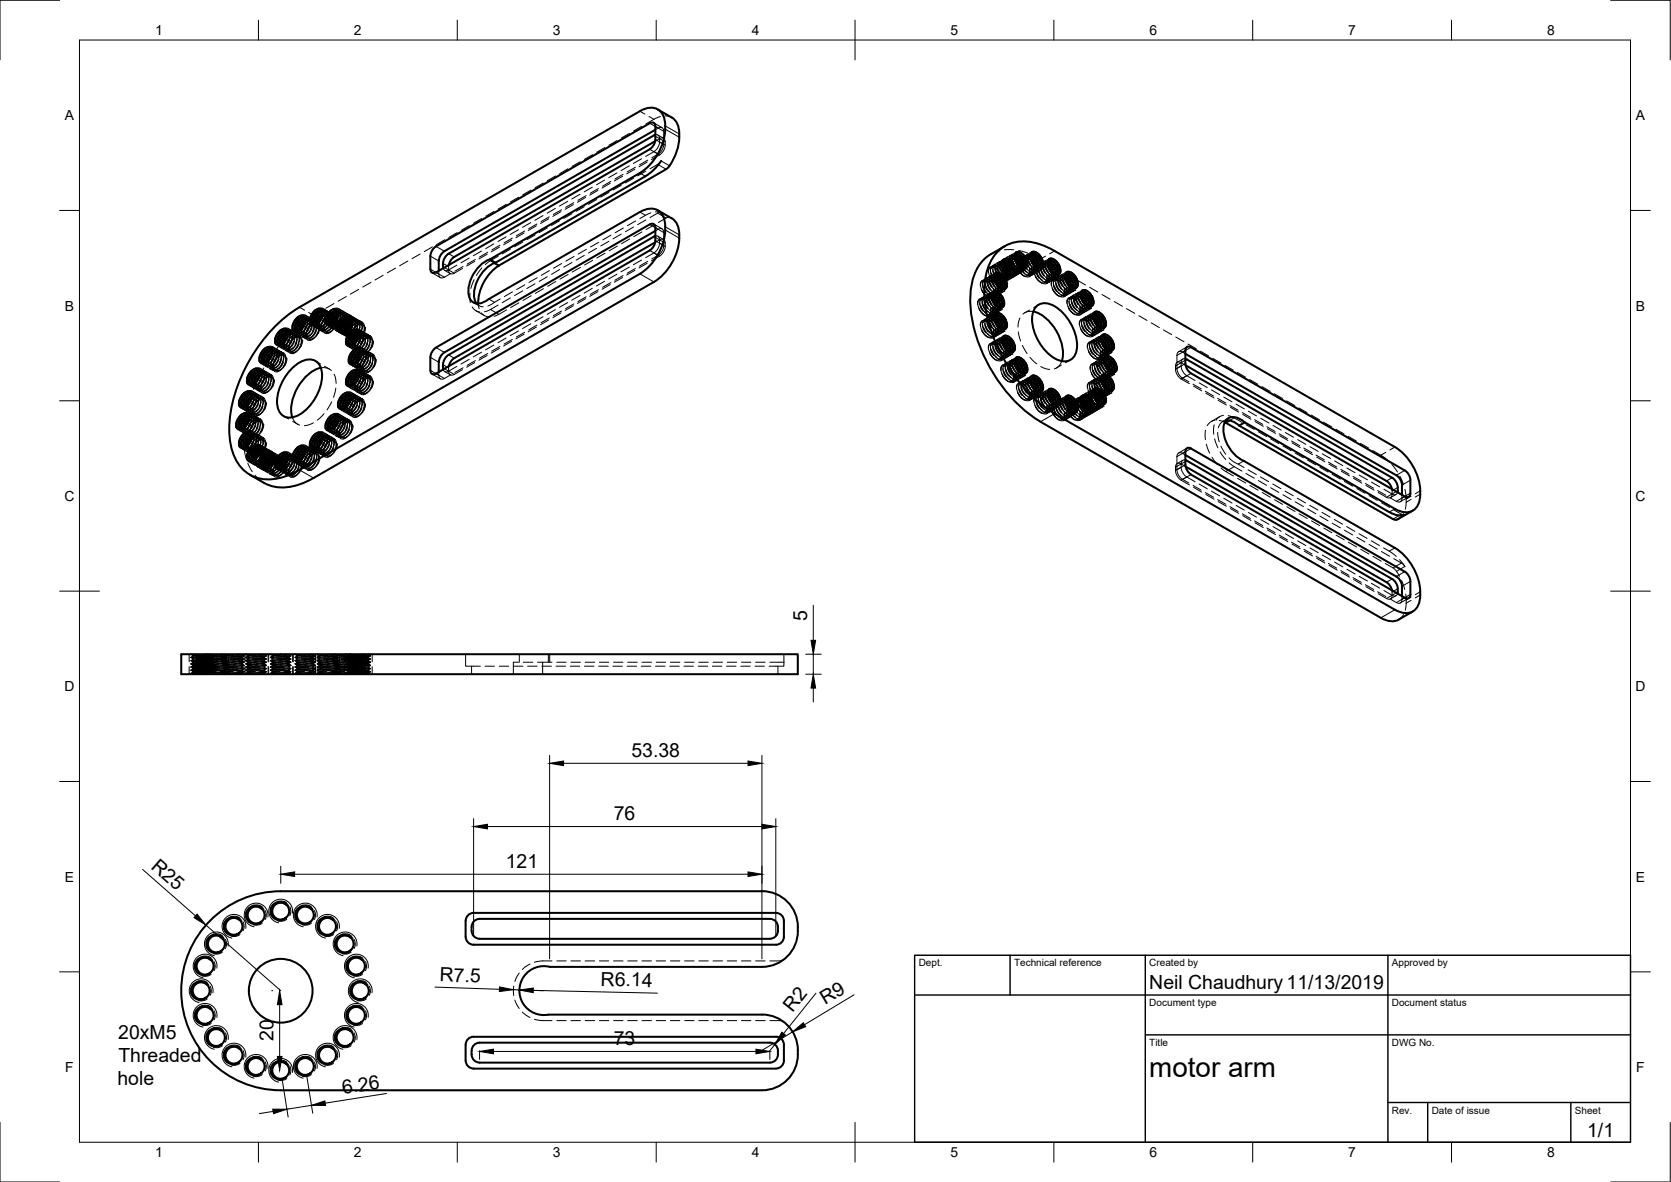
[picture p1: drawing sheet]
<svg xmlns="http://www.w3.org/2000/svg" width="420mm" height="297mm" viewBox="0 0 420 297" stroke-linecap="round" stroke-linejoin="round" font-family="sans-serif">
<defs><g id="words">
<text font-size="7" x="289" y="270.6">motor arm</text>
<g font-size="4.9">
<text x="202.9" y="156.1" transform="rotate(-90 202.9 156.1)">5</text>
<text x="158.8" y="190.3">53.38</text>
<text x="154.3" y="206.2">76</text>
<text x="37.7" y="218.1" transform="rotate(41 37.7 218.1)">R25</text>
<text x="127.2" y="218.2">121</text>
<text x="110.5" y="246.5" transform="rotate(2 110.5 246.5)">R7.5</text>
<text x="151" y="247.7" transform="rotate(1 151 247.7)">R6.14</text>
<text x="289" y="248.5">Neil Chaudhury11/13/2019</text>
<text x="199.3" y="254.5" transform="rotate(-51 199.3 254.5)">R2</text>
<text x="207.5" y="252.5" transform="rotate(-31 207.5 252.5)">R9</text>
<text x="29.7" y="261">20xM5</text>
<text x="68.8" y="261.6" transform="rotate(-90 68.8 261.6)">20</text>
<text x="154.3" y="262.7">73</text>
<text x="29.8" y="266.8">Threaded</text>
<text x="29.5" y="272.7">hole</text>
<text x="86.3" y="274.9" transform="rotate(-9 86.3 274.9)">6.26</text>
<text x="399.1" y="285.7">1/1</text>
</g>
<g font-size="3.5">
<text x="39" y="8.8">1</text>
<text x="89" y="8.8">2</text>
<text x="139" y="8.8">3</text>
<text x="189" y="8.8">4</text>
<text x="239" y="8.8">5</text>
<text x="289" y="8.8">6</text>
<text x="339" y="8.8">7</text>
<text x="389" y="8.8">8</text>
<text x="16.3" y="30.2">A</text>
<text x="411.3" y="30.2">A</text>
<text x="16.3" y="78">B</text>
<text x="411.3" y="78">B</text>
<text x="16.2" y="125.9">C</text>
<text x="411.2" y="125.9">C</text>
<text x="16.2" y="173.7">D</text>
<text x="411.2" y="173.7">D</text>
<text x="16.3" y="221.6">E</text>
<text x="411.3" y="221.6">E</text>
<text x="16.4" y="269.4">F</text>
<text x="411.4" y="269.4">F</text>
<text x="39" y="290.8">1</text>
<text x="89" y="290.8">2</text>
<text x="139" y="290.8">3</text>
<text x="189" y="290.8">4</text>
<text x="239" y="290.8">5</text>
<text x="289" y="290.8">6</text>
<text x="339" y="290.8">7</text>
<text x="389" y="290.8">8</text>
</g>
<g font-size="2.5">
<text x="231" y="242.9">Dept.</text>
<text x="255" y="242.9">Technical reference</text>
<text x="289" y="242.9">Created by</text>
<text x="350" y="242.9">Approved by</text>
<text x="289" y="252.8">Document type</text>
<text x="350" y="252.8">Document status</text>
<text x="289" y="262.9">Title</text>
<text x="350" y="262.9">DWG No.</text>
<text x="350" y="279.9">Rev.</text>
<text x="360" y="279.9">Date of issue</text>
<text x="396" y="279.9">Sheet</text>
</g>
</g></defs>
<!-- layer: Visible -->
<g fill="none" stroke="#000" stroke-width=".51">
<path d="M160.9 27.9l-85.6 49.3a39.5 39.5 0 0 0-17.4 27 17.2 17.2 0 0 0 2.4 12.9 9.3 9.3 0 0 0 10.1 3l3.2-1.1 1.7-.9M160.9 27.9a4.1 4.1 0 0 1 5.3 .3 7.8 7.8 0 0 1 .8 6.3 14.3 14.3 0 0 1-6.1 9M163.4 37.5l-53.8 30.9a.86 .86 0 0 1-1 .1 .86 .86 0 0 1-.4-.9M164.7 35.5l-50.5 29.1-1 1-.3 1M164.8 35.1v-3.3a.86 .86 0 0 0-.4-.9 .86 .86 0 0 0-1 .1l-53.8 30.9-1 1.1-.4 1.4M164.8 32.6l-53 30.5-.8 .7-.6 1.3-.1 2.9M164.8 35l-.4 1.4-1 1.1M164.8 33.9l-52 29.9M165.4 27.5l3.5 2a5 5 0 0 1 1.9 5M170.8 34.5a13.4 13.4 0 0 1-2.4 7.2M160.9 43.5l-37.8 21.7 1.5 .8M160.9 53.3l-38 21.8a3.1 3.1 0 0 1-4.5 .4 5.8 5.8 0 0 1 .2-5.7 8.3 8.3 0 0 1 4.5-4.6"/>
<path d="M160.9 53.3a4.1 4.1 0 0 1 5.3 .3 5.3 5.3 0 0 1 1.1 3.4M162.3 44.3l-37.7 21.7M164.8 58l-53 30.6-.8 .6-.6 1.3-.1 3M164.8 59.3l-52 29.9M165.4 52.8l3.5 2.1a5 5 0 0 1 1.9 4.9 14.1 14.1 0 0 1-6.4 11.1l-85.6 49.2a13.4 13.4 0 0 1-11.6 1.7l-.8-.5M166.2 40.4a12.5 12.5 0 0 1-3.9 3.9M167.3 57a13.9 13.9 0 0 1-6.4 11.8M167.5 42.5l-42.1 24.2-1.1-.6M168.4 41.6l-.9 .9M76.3 79.4a1.86 1.86 0 0 1 0 2.7M76.4 79.5l-.5-.2-.9 .3-1 1.2-.4 1M76.6 79.6l-1.1 .3-1 1-.5 1.4 .1 .6 .3 .3 .4 .1 .6-.2 .9-1-.9 1-1.1 .4-.6-.4-.1-1 .3-1.1 1.1-1.3"/>
<path d="M76.6 79.7l-1 .3-1 1.1-.4 1.2 .3 1M76.7 79.9l-.9 .5-.9 1.1-.3 .8 .1 1M79.3 78.9l-.6 1M79.3 77.9l-.8 1-.5 1-.1 .9 .2 .6 .5 .4 .7-.2 .6-.4 .7-.8M79.9 79.2l-.6 1M80.4 79.6l-.5 .9M80.7 77.7a1.86 1.86 0 0 1 0 2.6M80.8 77.8l-.6-.2-.9 .3-.8 1-.6 1.2M80.9 77.9l-1 .2-.8 .8-.6 1.2-.1 1 .4 .4h.6l.6-.3 .6-.8M81 78l-.9 .2-1 .9-.5 1.3v.7l.2 .4M81 79.6l-.8 1.4M81.1 78.2l-.9 .4-.8 .9-.4 1.1 .1 1"/>
<path d="M81.1 78.3l-.9 .6-.6 .7-.4 .9v1.1M81.2 78.9l-1.1 1.1-.4 1.4M81.2 78.7l-1.3 1.2-.3 .8-.1 .8M83.2 79l-.5 .9M83.3 78l-1.1 1.4-.3 1.1v.7M83.8 79.3l-.6 .9M84.4 79.6l-.6 1M84.6 77.7a1.86 1.86 0 0 1 0 2.7M84.7 77.8l-.9-.1-1 .8-.9 1.4v1.3M84.9 77.9l-1 .2-.8 .7-.6 1.2-.1 1.2 .3 .3 .6 .1 .8-.5 .5-.7M84.9 78l-1.1 .4-.8 .9-.5 1.3 .1 .7 .2 .3M85 79.6l-.9 1.4"/>
<path d="M85 78.3l-.8 .3-.8 .9-.4 1.1v1M85.1 78.4l-.9 .5-.7 .8-.4 1v.9M85.1 78.9l-1 1.2-.5 1.3M85.1 78.7l-.7 .6-.6 .8-.3 1.4M86.4 79.8l-.8 .9-.4 .9-.2 1 .1 .6 .5 .4h.7l.8-.6 .6-.8M87.7 79.6a1.86 1.86 0 0 1 0 2.6M87.8 79.6l-.8-.1-.8 .4-.6 .8-.6 1.2M88 79.8l-.8 .1-.9 .7-.7 1.3-.1 1 .3 .5h.6l.6-.3 .7-.9M88.1 79.8l-.6 .1-.6 .3-.9 1.1-.4 1.3 .3 .8M108.2 64.4v3.2M112.8 63.7a3.4 3.4 0 0 0-1.4 3.7M124.6 66a8.9 8.9 0 0 0-5.3 9.2l.5 1.1"/>
<path d="M125.5 66.7a11.6 11.6 0 0 0-5.2 9.6M160.9 68.8l-85.6 49.3M164.7 60.9l-50.5 29.1-1 1.1-.3 .9M249.3 74.5l1.1 1.2 .3 1.3M249.3 74.4l1.1 1 .5 1.7M249.4 74l.7 .3 .7 .8 .5 1.4v.7M249.4 75.2l.8 1.3M249.4 73.9l.7 .3 .9 .9 .4 1.2v1M249.6 73.8l.9 .1 .8 .9 .5 1.2-.1 1.3M250 69.2l.2-.5 .6-.2 .7 .2 .8 .7 .4 .6 .4 1.2-.1 .9-.3 .5M250 70.2l.3 1 .7 .9 .9 .6h.7l-.8-.2-.6-.3-.6-.7-.5-1.1-.1-.9 .4-.4 .5-.1 .8 .5 .5 .6 .5 1.1v.9l-.2 .6M250 79.3l.3-.5 .7-.2 .7 .3 .6 .5 .5 .8 .3 1.1-.1 .9-.3 .5"/>
<path d="M250 75.1l.5 1M250 69.2v1M250 79.3v1M250 69.9l.9 .9 .5 1.6M250 80l.9 .9 .5 1.6M250 69.7l1 .9 .5 1 .1 .8M250 79.8l.8 .7 .4 .5 .4 1.6M250.1 69.4l.7 .3 .8 .9 .3 1v1M250.1 70.5l.8 1.4M250.1 79.5l.7 .3 .7 .7 .4 1.2v1M250.1 69.3l.9 .3 .8 1.1 .3 1v.9M250.1 79.4l.9 .3 .8 1.1 .3 1v.9"/>
<path d="M250.3 69.1l.9 .1 .9 1.1 .5 1.3-.3 1.1M250.3 79.2l.8 .1 1 1 .5 1.4-.3 1.1M250.5 74.8l.6 1M250.7 70.5l.5 .9M251.1 74.5l.6 .9M251.2 70.2l.6 .9M251.4 73.9l.8 1.2M251.8 69.8l.5 1M251.8 79.9l.5 1M252 65.8l.3-.5 .7-.2 .8 .4 .6 .5 .6 1.1 .1 .9-.1 .7-.3 .5a1.83 1.83 0 0 0 0-2.7M252 66.9l.5 1.1 .6 .7 .9 .6 .7-.1-1-.1-.5-.4-1.1-1.6-.1-.7 .3-.7 .6-.1 .7 .3 .5 .7 .6 1.1v.9l-.2 .6M252 74.6a1.86 1.86 0 0 1 0 2.6"/>
<path d="M252 77.2l.4-.8v-.8l-.4-1-1.2-1.2-.6-.2-.6 .2-.3 .4-.1 .5 .1 .7 .4 .9 1.1 1.2 .6 .3 .6-.2M252 77.2l-.6 .1-.6-.2-1-1.1-.5-1.2 .1-.7 .3-.4h.8l1 1.1 .5 1.2v.7l-.2 .6M252 65.8v1M252 66.5l1 1 .4 1.4M252 66.3l.6 .4 .6 .8 .4 1.6M252.1 66l.6 .2 .8 .8 .4 1.1 .1 1.1M252.1 67.1l.8 1.4M252.1 69.2l.8 1.2M252.1 79.3l.8 1.3M252.2 65.9l.7 .3 .9 1 .3 1v1M252.3 65.7l.8 .1 .9 .9 .6 1.4-.2 1.1M252.7 69.9a1.86 1.86 0 0 1 0 2.7"/>
<path d="M252.7 61.8a13.7 13.7 0 0 0-6.8 5.4 20.6 20.6 0 0 0-1.1 14.9 39.5 39.5 0 0 0 16.8 23.9l85.6 49.3M252.7 67.1l.5 .9M253.2 66.7l.6 1M253.8 66.4l.6 1M254.1 65.8l.8 1.3M255.1 64l.3-.5 .7-.2 .7 .3 .7 .6 .8 1.8-.1 .9-.4 .5a1.83 1.83 0 0 0 0-2.7M255.1 65l.5 1.2 .7 .8 .9 .5 .6-.1h-.6l-.9-.4-.6-.8-.5-.9-.1-.8 .3-.6 .7-.1 .6 .3 1 1.5 .2 1.2-.3 .6M255.1 63.9v1.1M255.1 64.7l1 1 .5 1.4M255.2 64.5l1.1 1.1 .4 1.6M255.2 64.2l.8 .4 .7 .8 .4 .9v1.1M255.2 65.3l.8 1.4"/>
<path d="M255.3 64.1l.8 .3 .8 .9 .4 1.2-.1 .9M255.4 63.9l.9 .1 .9 1 .5 1.2-.2 1.2M255.8 65.3l.5 .9M256.4 64.9l.5 1M256.9 64.6l.6 1M257.3 64l.8 1.2M259 65l.4 .9 .7 .9 .9 .6 .7-.1M259.1 65v-1.2l.5-.5h.7l.9 .6 .6 .9 .4 1.1-.1 1-.3 .4M259.1 64.6l.9 1 .5 1.5M259.1 64.4l1 .9 .5 1.1 .1 .8M259.2 64.1l.7 .3 .7 .9 .4 1v1M259.2 65.3l.8 1.3"/>
<path d="M259.2 64l.9 .4 .8 1 .3 1.1v.9M259.4 63.8l.9 .2 .8 .9 .5 1.3-.2 1.2M259.8 65.2l.5 1M259.8 78.3a11.2 11.2 0 0 1 7.3 8.5l.2 2.5-.3 1.4M260.3 64.9l.6 .9M260.6 77a3.6 3.6 0 0 1 4.6 0 12.2 12.2 0 0 1 5.6 10.8 3.2 3.2 0 0 1-4.7 2.7 11.9 11.9 0 0 1-6.5-11.3l.2-.9zM260.9 64.5l.5 1M261.2 64l.8 1.2M261.7 67.3l-1-.1-1-1-.6-1.6 .3-.8 .4-.1 .5 .1 1 1 .5 1.6-.3 1M261.8 64.7a1.86 1.86 0 0 1 0 2.6M263.4 65.6l.3-.4 .7-.2 .8 .3 .7 .8 .7 1.6-.1 .7-.4 .6M263.4 65.6v1.2l.8 1.5 1.2 .8 .7-.1"/>
<path d="M263.5 66.3l1 1.1 .4 1.4M263.5 66.2l1.1 1.1 .4 1.6M263.5 65.8l.7 .3 .8 .9 .4 1.1v1M263.6 67l.7 1.3M263.6 65.7l.7 .3 .9 1 .4 1-.1 1.1M263.8 65.5h.4l.6 .3 .8 1 .4 1.3-.2 1M264.1 66.9l.6 1M264.7 66.6l.5 .9M265.3 66.3l.5 .9M265.6 65.7l.8 1.2M266.1 66.4a1.86 1.86 0 0 1 0 2.6M266.1 69l-.5 .1-.6-.2-1-1.1-.5-1.3 .3-1 .4-.1 .5 .2 .9 .9 .6 1.5-.3 1.1"/>
<path d="M267.8 70l.6 1.3 .6 .7 .8 .4h.7M267.8 70v-1.1l.5-.5 .7-.1 .9 .6 .7 .9 .3 1.2-.1 .9-.3 .4M267.8 69.6l1 1 .4 1.5M267.8 69.5l1 .9 .5 1 .1 .8M267.9 69.1l.8 .4 .6 .7 .5 1.2v1M267.9 70.3l.8 1.3M268 69.1l.8 .3 .8 1 .4 1.1-.1 .9M268.1 68.9l.9 .1 .9 .9 .5 1.3-.2 1.2M268.5 70.2l.5 1M269 69.9l.6 1M269.6 69.6l.6 1M270 69l.7 1.2"/>
<path d="M270.5 72.4h-.5l-.7-.2-1-1.1-.5-1.5 .4-.8 .4-.1 .5 .2 1 1 .5 1.5-.3 1M270.5 69.7a1.86 1.86 0 0 1 0 2.6M271.7 73.5l.3-.4 .7-.2 .8 .3 .6 .6 .5 .8 .3 1.1-.1 .7-.4 .5M271.7 73.5v1.2l.7 1.3 1.1 .9h.9M271.8 74.2l1 1.2 .4 1.3M271.8 74.1l1 1 .6 1.7M271.9 73.7l.6 .3 .8 .9 .4 1.1v.9M271.9 74.9l.7 1.3M271.9 73.6l1 .5 .7 1 .3 .9-.1 1M272.1 73.5l.8 .1 .9 .9 .5 1.2-.2 1.3M272.4 74.8l.6 1M273 74.5l.6 1"/>
<path d="M273.6 74.2l.5 .9M273.9 73.6l.8 1.2M274.4 74.3a1.86 1.86 0 0 1 .1 2.6M274.4 76.9l-.5 .1-.6-.2-1.1-1.1-.4-1.2v-.7l.3-.4h.9l1 1.1 .5 1.4-.3 1.1M274.8 78.9l.4-.4 .6-.2 .6 .2 .7 .6 .5 .7 .4 1.2-.1 .9-.3 .4M274.9 78.9v1.1M274.9 79.7l1.1 1.2 .3 1.2M274.9 79.5l1.1 1 .4 .9 .1 .8M275 79.1l.7 .4 .7 .8 .4 1.1v1M275 79.1l.9 .3 .8 1 .4 1.2-.1 .8M275.2 78.9l.9 .1 .8 .9 .6 1.4-.2 1.1M276.1 79.9l.6 1"/>
<path d="M276.7 79.6l.5 1M277 79l.8 1.2M277.6 79.7a1.86 1.86 0 0 1 0 2.7M61.5 99.7l-.6 .9M62 100l-.5 1M62.2 95.1v1.1M62.9 98.4a1.86 1.86 0 0 1-.1 2.7M62.9 98.5l-.6-.2-.8 .4-.9 .9-.5 1.2M63.1 98.7l-.9 .1-1.1 1-.5 1.4v.6l.3 .4h.8l1.1-1.1-.8 1-1.2 .4-.6-.4-.1-.9 .4-1.3 1-1.2M63.2 98.7l-1.1 .4-1 1-.4 1.3 .3 .9M63.3 99l-.8 .3-.9 1.1-.4 1.1 .1 .8M63.3 99.1l-.9 .5-.6 .7-.5 1.2 .1 .8"/>
<path d="M63.4 99.6l-1.2 1.3-.3 1.3M63.4 99.4l-1.2 1.2-.4 .9-.1 .7M63.5 93.9l-.6 1M64.1 94.3l-.6 .9M64.6 94.6l-.5 1M64.9 92.7a1.86 1.86 0 0 1-.1 2.7M64.9 92.8l-.6-.2-.8 .4-.9 1-.5 1.1M65.1 92.9l-.9 .2-1.1 1-.5 1.4v.6l.3 .4 .5 .1 .5-.2 .9-1-.8 1-1.2 .4-.7-.6v-.9l.4-1 1-1.3M65.2 93l-1.1 .4-1 1-.4 1.3 .3 .9M65.2 94.6l-.8 1.4M65.3 89.7v1M65.3 93.3l-.8 .3-.9 1-.4 1.1 .1 .9"/>
<path d="M65.3 93.4l-.8 .4-.7 .8-.5 1.2 .1 .8M65.4 93.9l-1.1 1.1-.4 1.4M65.4 93.7l-1.2 1.2-.4 .9-.1 .7M66.6 88.5l-.6 1M67.2 88.9l-.6 .9M67.7 89.2l-.5 .9M68 87.3a1.86 1.86 0 0 1 0 2.7M68.1 87.4l-.6-.2-1 .5-.8 .9-.4 1.1M68.2 87.5l-1 .3-1 1-.5 1.4 .3 .8 .3 .2 .6-.1 1.1-1.1-1 1.1-1 .3-.6-.4-.2-1 .4-1.1 1.1-1.3M68.3 87.6l-1.1 .3-.9 1-.4 1.3 .3 1M68.3 89.2l-.8 1.4M68.4 87.8l-.8 .4-.9 1-.4 1.1 .1 .9"/>
<path d="M68.5 88l-.9 .4-.7 .8-.4 1v1M68.5 88.5l-1.1 1.2-.4 1.3M68.5 88.3l-1.2 1.2-.5 1.6M70.5 83.9l-.5 1M70.6 83l-.8 .9-.5 1.1-.1 .8 .1 .6 .6 .4 .7-.1 .6-.4 .7-.9M71.1 84.3l-.6 .9M71.7 84.6l-.6 .9M71.9 82.7a1.86 1.86 0 0 1 0 2.7M72 82.8l-.9-.1-1.2 .9-.7 1.4v1.1M72.2 82.9l-1 .2-.9 .8-.6 1.2v1l.4 .5h.6l.8-.6 .4-.6M72.2 83l-1 .3-1 1.2-.4 1.2 .3 .9M72.3 84.6l-.8 1.4"/>
<path d="M72.4 83.3l-.9 .3-.9 1-.4 1.2 .2 .8M72.4 83.4l-.9 .4-.6 .8-.5 1 .1 1M72.4 83.9l-1.1 1.3-.3 1.2M72.5 83.7l-1.3 1.2-.4 1.6M73.6 81.8v1M73.7 92.3a5.2 5.2 0 0 1 5.6-1.6 4.5 4.5 0 0 1 1.6 4.7 12.3 12.3 0 0 1-6.5 9.2 3.2 3.2 0 0 1-4.7-2.7 12.1 12.1 0 0 1 4-9.6zM74.9 80.6l-.5 1M75.5 80.9l-.6 1M76.1 81.3l-.6 .9M76.7 81.3l-.9 1.4M76.8 80l-1 .6-.6 .8-.4 .9v1M76.8 80.6l-1.1 1.2-.4 1.3"/>
<path d="M76.8 80.4l-.7 .5-.6 .8-.3 1.5M78 80v1.1M80.7 92.4a11.2 11.2 0 0 0-7.3 8.5l-.2 2.5 .3 1.5M84.6 80.4l-.6 .8-.9 .6-.8-.1-.4-.5M85 81.9v1.1M86.4 80.8l-.6 .9M86.4 100l-.6 1M86.4 99l-.8 .9-.4 .9-.2 1.1 .1 .5 .5 .4h.6l.9-.6 .6-.8M86.9 81.1l-.5 1M87 85.3v1.1M87 95.4v1.1M87.5 81.4l-.6 1"/>
<path d="M87.7 98.8a1.86 1.86 0 0 1 0 2.6M87.7 90v1M87.8 98.8l-.8-.1-.8 .5-.6 .7-.6 1.2M88 99l-.8 .1-.9 .7-.7 1.3-.1 1 .3 .5h.6l.6-.3 .7-.9M88.1 99.1l-1.2 .3-.9 1.1-.4 1.3 .3 .8M88.1 81.4l-.8 1.4M88.2 80.1l-1 .5-.7 .7-.4 1.1 .1 1M88.2 99.3l-1 .4-.8 1-.4 1.2 .2 .8M88.2 80.2l-.8 .4-.7 .8-.5 1.1 .1 .9M88.2 99.4l-.8 .4-.7 .8-.5 1.2 .1 .9M88.2 80.7l-1 1.2-.4 1.4M88.2 100l-.9 .9-.5 1.6"/>
<path d="M88.3 80.6l-1.2 1.1-.4 .9-.1 .7M88.3 99.8l-1.2 1.1-.4 .9-.1 .8M88.4 84.2l-.6 .9M88.4 94.3l-.6 .9M88.9 84.5l-.5 1M88.9 94.6l-.5 1M89.1 88.8l-.6 1M89.5 84.8l-.6 1M89.5 94.9l-.6 1M89.6 89.2l-.5 .9M89.8 93.1a1.86 1.86 0 0 1-.1 2.6M89.8 82.9a1.86 1.86 0 0 1-.1 2.7"/>
<path d="M89.8 83l-.8-.1-.8 .4-.7 .8-.5 1.2M89.8 93.1l-.8-.1-.8 .4-.7 .8-.5 1.2M90 83.2l-1.1 .2-1 1.2-.4 1.5 .4 .7h.5l.5-.2 .8-1-.8 1-1.2 .4-.6-.4-.1-.8 .4-1.4 1-1.2M90 93.3l-1 .2-.9 .9-.6 1.4v.6l.3 .4 .5 .2 .5-.2 .9-1.1-.9 1.1-1.1 .3-.6-.3-.1-1 .4-1.3 1-1.2M90.1 83.3h-.7l-.5 .4-.9 1-.4 1.2 .3 .9M90.1 93.4h-.6l-.6 .3-.9 1.1-.4 1.2 .3 .9M90.1 84.8l-.8 1.4M90.1 94.9l-.8 1.4M90.2 83.5l-1 .5-.7 .8-.4 1.2 .1 .9M90.2 89.5l-.6 1M90.2 93.6l-.9 .4-.8 1-.4 1.1 .1 .9M90.2 83.6l-.8 .4-.8 1-.4 1.2 .1 .6"/>
<path d="M90.2 93.7l-1 .6-.5 .6-.5 1.1 .1 1M90.3 84.1l-1.1 1.2-.4 1.4M90.3 94.2l-1 1-.5 1.6M90.3 84l-1.3 1.2-.3 .8-.1 .7M90.3 94.1l-1.3 1.2-.4 1.5M90.5 87.6a1.86 1.86 0 0 1-.1 2.7M90.5 87.7l-.6-.2-.9 .5-.8 .9-.5 1.1M90.7 87.8l-1 .3-1 1-.5 1.4 .2 .8 .3 .2 .6-.1 1.1-1.1-.9 1.1-1.1 .3-.6-.4-.1-1 .4-1.1 1-1.3M90.8 87.9l-1.1 .3-.9 1-.5 1.3 .3 .9M90.8 89.5l-.8 1.4M90.9 88.1l-.8 .4-.9 1-.4 1.1 .1 .9M90.9 88.3l-.9 .4-.7 .8-.4 1 .1 1"/>
<path d="M91 88.8l-1.2 1.2-.3 1.3M91 88.6l-.6 .4-.7 .8-.4 1.6M108.2 89.8v3.3M109.6 87.3l53.8-30.9a.86 .86 0 0 1 1-.1 .86 .86 0 0 1 .4 .9l-.1 3.7-.6 1.4-.7 .6-53.8 31a.86 .86 0 0 1-1 .1 .86 .86 0 0 1-.4-.9M109.6 87.3l-1 1.1-.4 1.4M111.4 91.6v1.2M112.8 89.2l-1 1-.4 1.4M250 80.4l.5 1.2 .7 .7 .8 .5 .6-.1h-.7l-.7-.4-.6-.7-.5-1.1-.1-.9 .4-.5h.5l.8 .4 .5 .7 .4 .9 .1 1.1-.2 .5M250.1 80.7l.8 1.3M250.7 80.6l.5 .9M251.2 80.2l.6 1M252 85l.3-.5 .6-.1 .8 .2 .6 .6 .5 .7 .3 1.1v.9l-.4 .5"/>
<path d="M252 86.1l.5 1.2 .7 .8 .8 .4 .7-.1h-.8l-.7-.4-.5-.5-.6-1.2-.1-.7 .3-.7 .6-.1 .8 .4 .6 .8 .4 1v1l-.2 .5M252 85v1.1M252 85.7l1 1 .4 1.5M252 85.5l.7 .5 .5 .7 .4 1.6M252.1 85.2l.8 .4 .6 .7 .4 1.1 .1 1M252.1 86.4l.8 1.3M252.2 85.1l.7 .3 .8 .9 .4 1.1v1M252.3 84.9l.8 .1 1 1 .5 1.4-.2 1.1M252.7 80a1.86 1.86 0 0 1 0 2.7M252.7 86.3l.5 1M253.2 86l.6 .9M253.8 85.6l.6 1"/>
<path d="M254.1 85.1l.8 1.2M254.7 85.8a1.86 1.86 0 0 1 0 2.6M255.1 90.4l.4-.5 .6-.1 .7 .3 .7 .5 .4 .8 .4 1-.1 .9-.4 .5M255.1 91.5l.5 1.1 .8 .9 .8 .4h.5l-.7-.1-.7-.4-.6-.8-.5-.8-.1-.8 .3-.7 .7-.1 .7 .4 .6 .8 .3 .9 .2 .9-.3 .7M255.1 90.4v1.1M255.1 91.1l1 1 .5 1.5M255.2 91l1.1 1.1 .4 1.6M255.2 90.6l.8 .4 .7 .9 .4 .9v1M255.2 91.8l.8 1.3M255.3 90.5l.8 .3 .7 .9 .5 1.3-.1 .9M255.4 90.3l.9 .2 .9 .9 .5 1.3-.2 1.2M255.8 91.7l.5 1"/>
<path d="M256.4 91.4l.5 1M256.9 91.1l.6 .9M257.3 90.5l.8 1.2M257.8 91.2a1.86 1.86 0 0 1 0 2.6M259 96.1l.6 1.2 .7 .8 .8 .4 .6-.1M259.1 96.1v-1.1l.3-.5 .6-.1 .9 .4 .6 .5 .6 1.1 .1 1.3-.4 .7M259.1 95.7l.9 1 .5 1.5M259.1 95.6l.7 .4 .5 .7 .4 1.6M259.2 95.2l.7 .4 .6 .7 .5 1.2v.9M259.2 96.4l.8 1.3M259.2 95.1l.9 .4 .8 1 .3 1.1v.9M259.4 94.9l.8 .1 1 1 .4 1.5-.2 1"/>
<path d="M259.8 96.3l.5 1M260.3 96l.6 1M260.9 95.7l.5 .9M261.2 95.1l.8 1.2M261.7 98.4l-.5 .1-.8-.4-.9-1-.4-1.4 .1-.5 .3-.4 .8 .1 1 1.1 .5 1.5-.3 1M261.8 95.8a1.86 1.86 0 0 1 0 2.6M263.5 99l1 1.1 .4 1.4M263.5 98.9l.5 .3 .6 .8 .4 1.6M263.5 98.5l.7 .4 .8 .8 .4 1.1v1M263.6 99.7l.7 1.3M263.6 98.4l.8 .3 .8 1 .4 1-.1 1.1M263.7 97.9l.4-.2 .7 .1 .7 .4 .5 .7 .6 1.5-.1 .8-.4 .5-.5 .2-.6-.2-1.1-1.2-.5-1.4v-.8z"/>
<path d="M263.8 98.2l.8 .2 1 1 .4 1.4-.2 1M264.1 99.6l.6 1M264.7 99.3l.5 1M265.3 99l.5 .9M265.6 98.4l.8 1.2M266.1 99.1a1.86 1.86 0 0 1 0 2.6M268.1 100l.8 .1 1 1 .5 1.4-.2 1M272.1 99.9l.8 .2 .9 .9 .5 1.3-.2 1.2M274.8 80l.4 .9 .7 1 .9 .5h.8M274.8 98.2l.4-.5 .7-.2 .6 .3 .7 .7 .6 .9 .2 1-.1 .8-.3 .4M274.8 99.2l.4 1 .7 .9 1 .6 .7-.1M274.9 98.1v1.1"/>
<path d="M274.9 98.9l1.1 1.2 .3 1.3M274.9 98.7l1.1 1 .4 .9 .1 .9M275 80.3l.8 1.4M275 98.4l.7 .3 .8 1 .3 .9v1M275 99.5l.8 1.4M275 98.3l.8 .3 .7 .8 .5 1.1v1.1M275.2 98.1l.7 .1 1 .9 .6 1.4-.2 1.1M275.6 80.2l.5 1M275.6 99.5l.5 .9M276.1 99.2l.6 .9M276.7 98.8l.5 1M276.9 84.7l.2-.5 .6-.2 .7 .2 .8 .7 .4 .6 .4 1.2-.1 .9-.3 .5a1.83 1.83 0 0 0 0-2.7"/>
<path d="M276.9 85.7l.3 1 .7 .9 .9 .5h.7l-.8-.1-.6-.3-.7-.9-.4-.9-.1-.9 .4-.5h.5l.8 .4 .5 .7 .5 1.1v.9l-.2 .5M276.9 94.8l.3-.5 .7-.2 .7 .3 .6 .5 .5 .8 .3 1.1v.9l-.4 .5a1.83 1.83 0 0 0 0-2.7M276.9 95.8l.5 1.3 .7 .7 .8 .5 .6-.1h-.6l-.8-.4-1-1.5-.2-.8 .3-.8 .5-.1 .8 .3 .6 .8 .4 .9 .1 1.1-.2 .5M276.9 84.6v1.1M276.9 94.8v1M276.9 85.4l.9 .9 .5 1.5M276.9 95.5l.9 .9 .5 1.5M276.9 85.2l1 .9 .5 1 .1 .8M276.9 95.3l.8 .7 .4 .5 .4 1.6M277 84.9l.8 .4 .7 .8 .3 1v1M277 86l.8 1.4M277 95l.7 .3 .7 .7 .4 1.2v1"/>
<path d="M277 96.1l.8 1.4M277 98.2l.8 1.3M277.1 84.8l.8 .3 .8 1.1 .3 1v.9M277.1 94.9l.8 .3 .7 .9 .4 1.1v1M277.2 84.6l.9 .1 .9 1.1 .5 1.3-.2 1M277.2 94.7l.8 .1 1 1 .5 1.4-.2 1.1M277.6 90.1l.3-.5 .6-.1 .8 .3 .6 .5 .5 .8 .3 1-.1 .9-.3 .5M277.6 91.2l.4 1.1 .8 .9 .8 .4 .7-.1M277.6 98.9a1.86 1.86 0 0 1 0 2.7M277.6 86l.5 .9M277.6 82.4h-.5l-.7-.2-1-1.1-.5-1.2v-.6l.4-.5 .8 .1 1 1 .5 1.5-.3 1M277.6 96.1l.5 .9"/>
<path d="M277.6 90.1v1.1M277.6 90.8l1 1 .4 1.5M277.6 90.7l1.1 1.1 .5 1.6M277.7 90.3l.7 .4 .8 .9 .3 .9v1M277.7 91.5l.8 1.3M277.7 90.2l.8 .3 .8 .9 .4 1.1v1.1M277.9 90l.8 .2 1 1 .5 1.4-.2 1M278.1 85.6l.6 1M278.1 95.7l.6 1M278.3 91.4l.5 1M278.7 85.3l.6 1M278.7 95.4l.6 1"/>
<path d="M278.8 91.1l.6 1M279 84.7l.8 1.2M279 94.8l.8 1.3M279.4 90.8l.6 .9M279.7 90.2l.8 1.2M280.3 93.5h-1l-1-.9-.7-1.5v-.6l.3-.5 .3-.1 .6 .1 1.1 1.2 .4 1.2-.2 1.2M280.3 90.9a1.86 1.86 0 0 1 0 2.6M298 88.9l53.1 30.5 .7 .7 .7 1.3v3M298 88.1v3.3M298.1 90.2l51.9 29.9M298.1 91.4l.4 1.4 1 1 53.7 31a.86 .86 0 0 0 1 .1 .86 .86 0 0 0 .4-1M298.1 88.1a.86 .86 0 0 1 .4-.9 .86 .86 0 0 1 1 .1l53.7 30.9"/>
<path d="M298.1 91.8l50.5 29.1 1 1 .4 1M59.4 106.3v1M60.1 100.8v1.1M60.1 110.9v1.1M60.8 105.1l-.6 1M60.8 104.1l-.9 1.1-.3 .7-.2 .8 .1 .8 .5 .4h.7l.8-.5 .6-.8M61.3 105.4l-.5 1M61.5 109.8l-.6 .9M61.9 105.8l-.5 .9M62 110.1l-.5 .9M62.2 103.9a1.86 1.86 0 0 1-.1 2.7M62.2 114.3v1.1"/>
<path d="M62.2 104l-.7-.2-.9 .5-.8 1-.4 1M62.4 104.1l-.8 .1-.9 .7-.7 1.2-.1 1.1 .3 .5h.7l.7-.5 .5-.6M62.5 104.2l-1.2 .4-.8 .8-.5 1.3 .1 .7 .2 .3M62.5 105.8l-.8 1.4M62.6 104.4l-1 .5-.7 .8-.4 1 .1 1.1M62.6 100.3l-.6 1M62.6 110.4l-.6 1M62.6 104.5l-.9 .6-.7 .8-.4 1 .1 .9M62.7 105.1l-1 .9-.5 1.6M62.7 104.9l-1.1 1-.5 1.1-.1 .7M62.8 119.3l3.6 2.1M62.9 108.6a1.86 1.86 0 0 1-.1 2.6"/>
<path d="M62.9 108.6l-.7-.1-.7 .3-.9 .9-.5 1.2M63.1 108.8l-1 .2-1 .9-.5 1.4 .2 1 .4 .1 .6-.1 1-1.1-1 1.2-1 .2-.6-.3-.1-1 .4-1.3 1-1.2M63.2 108.8l-1 .3-1.1 1.1-.4 1.3 .3 .9M63.2 100.3l-.8 1.4M63.2 110.4l-.8 1.4M63.3 109.1l-1 .5-.8 .9-.3 1.1 .1 .8M63.3 109.2l-1 .6-.5 .6-.5 1.2 .1 .8M63.4 109.7l-1.1 1.2-.4 1.4M63.4 109.6l-1.3 1.2-.4 1.5M63.5 113.2l-.6 .9M64.1 113.5l-.6 1M64.6 113.8l-.5 1"/>
<path d="M64.9 111.9a1.86 1.86 0 0 1-.1 2.7M64.9 112l-.5-.1-.9 .3-.9 1-.5 1.1M65.1 112.2l-1 .2-1 .9-.5 1.4 .2 1 .5 .2 .5-.2 1-1.1-.8 1-1.2 .4-.7-.5v-1l.4-1 1-1.3M65.2 112.2l-1.1 .4-1 1.1-.4 1.2 .3 .9M65.2 113.8l-.8 1.4M65.3 116.1v1.1M65.3 112.5l-1.1 .5-.6 .9-.4 1.1 .1 .8M65.3 112.6l-.8 .5-.7 .7-.5 1.2 .1 .8M65.4 113.1l-1.1 1.1-.4 1.5M65.4 113l-1.2 1.1-.4 .9-.1 .7M66.6 115l-.6 1M66.7 114l-.6 .6-.7 1.1-.2 1 .1 .7 .4 .4h.7l1-.6 .6-.8"/>
<path d="M67.2 115.3l-.6 1M67.7 115.6l-.5 1M68 113.8a1.86 1.86 0 0 1 0 2.6M68.1 113.8l-.8-.1-.8 .4-.8 1-.4 1M68.2 114l-.9 .2-.8 .7-.6 1-.2 1.2 .4 .5h.6l.7-.4 .6-.8M68.3 114.1l-1.1 .3-.9 1-.4 1.3 .3 .9M68.3 115.6l-.8 1.5M68.4 114.3l-.9 .4-.8 1-.4 1.1 .1 .9M68.5 114.4l-.9 .5-.7 .8-.4 1v1M68.5 115l-1.1 1.2-.4 1.3M68.5 114.8l-1.2 1.2-.5 1.5M70.5 115l-.5 1"/>
<path d="M70.6 114.1l-.8 .9-.5 1-.1 .8 .1 .7 .6 .4 .7-.1 .7-.5 .6-.8M71.1 115.4l-.6 .9M71.7 115.7l-.6 1M71.9 113.8a1.86 1.86 0 0 1 0 2.7M72 113.9l-.9-.1-1.2 1-.7 1.3v1.2M72.2 114l-1 .2-.9 .8-.6 1.2v1l.4 .5h.5l.7-.4 .6-.8M72.2 114.1l-.6 .1-.5 .3-.9 1.1-.4 1.2 .3 .9M72.3 115.7l-.8 1.4M72.4 114.3l-.9 .5-.8 .9-.4 .9 .1 1.1M72.4 114.5l-1 .5-.5 .7-.5 1 .1 1M72.4 115l-1 1.1-.4 1.4M72.5 114.8l-1.3 1.2-.3 .8-.1 .8"/>
<path d="M73.6 114.5v1M74.9 113.3l-.5 1M75.5 113.7l-.6 .9M76.1 114l-.6 .9M76.3 112.1a1.86 1.86 0 0 1 0 2.7M76.4 112.2l-.6-.2-.8 .3-1 1.2-.4 1M76.6 112.3l-1.1 .3-1 1-.5 1.3 .1 .7 .3 .3 .4 .1 .6-.2 .9-1-.9 1-1.1 .4-.6-.4-.1-1 .3-1.1 1.1-1.3M76.6 112.4l-1 .3-1 1-.4 1.3 .3 1M76.7 114l-.9 1.4M76.7 112.6l-.9 .5-.9 1.1-.3 .8 .1 1M76.8 112.7l-1 .6-.6 .8-.4 .9v1M76.8 113.3l-1.1 1.2-.4 1.3"/>
<path d="M76.8 113.1l-.7 .5-.6 .8-.3 1.5M79.3 110l-.6 1M79.3 109l-1.1 1.5-.3 1.1v.6M79.9 110.3l-.6 1M80.4 110.7l-.5 .9M80.6 111.4l-.5 .9-1 .5h-.6l-.6-.6M80.7 108.8a1.86 1.86 0 0 1 0 2.6M80.8 108.8l-.9-.1-1.2 1-.7 1.3v1.2M80.9 109l-1 .2-.8 .8-.6 1.2-.1 .9 .4 .5h.6l.6-.3 .6-.9M81 109.1l-1.1 .3-.8 .8-.5 1.3v.7l.2 .4M81 110.6l-.8 1.5M81.1 109.3l-1 .5-.8 1-.3 1.1 .1 .8"/>
<path d="M81.1 109.4l-.9 .6-.6 .7-.4 .9v1.1M81.2 110l-1 .9-.5 1.6M81.2 109.8l-1.3 1.2-.4 1.6M83.2 105.4l-.5 1M83.3 104.4l-1.1 1.5-.3 1.1v.6M83.8 105.7l-.6 1M84.4 106.1l-.6 .9M84.6 106.9l-.6 .8-.9 .5-.8-.1-.4-.5M84.6 104.2a1.86 1.86 0 0 1 0 2.7M84.7 104.3l-.9-.1-1 .7-.9 1.5v1.2M84.9 104.4l-.9 .1-.9 .7-.7 1.3v1.1l.3 .4 .6 .1 .8-.6 .5-.6M84.9 104.5l-1.1 .4-.8 .8-.5 1.3 .1 .7 .2 .3"/>
<path d="M85 106.1l-.9 1.4M85 101.1v1.1M85 104.7l-.8 .4-.8 .9-.4 1v1.1M85.1 104.8l-.9 .6-.7 .8-.4 1.1v.8M85.1 105.4l-.9 .9-.6 1.6M85.1 105.2l-.7 .6-.6 .7-.3 1.5M86.9 100.3l-.5 1M87.5 100.7l-.6 .9M88.1 100.6l-.8 1.5M266.1 101.7h-.9l-1.1-1-.6-1.5v-.6l.3-.4 .5-.1 .5 .2 1 1.1 .4 1.3-.3 1.1M267.8 101.1l.6 1.3 .6 .7 .8 .4h.7M267.8 101.1v-1.1l.4-.5 .7-.1 .9 .5 .7 .8 .4 1.3v.7l-.4 .7"/>
<path d="M267.8 100.7l1 1 .4 1.5M267.8 100.6l.8 .6 .4 .6 .4 1.5M267.9 100.3l.7 .3 .7 .7 .5 1.2v1M267.9 101.4l.8 1.4M268 100.1l.8 .4 .7 .9 .4 1.1v1M268.5 101.4l.5 .9M269 101l.6 1M269.6 100.7l.6 .9M270 100.1l.7 1.2M270.5 103.5l-1-.2-1.1-1-.6-1.6 .4-.8 1 .1 .9 1 .5 1.5-.3 1M270.5 100.8a1.86 1.86 0 0 1 0 2.7M271.7 101.1l.4 1 .8 .9 .9 .5 .6-.1"/>
<path d="M271.7 101v-1.1l.4-.4 .9-.1 .8 .6 .6 .8 .4 1v1l-.4 .6M271.8 100.7l1 1.2 .4 1.3M271.8 100.5l1 1 .6 1.8M271.9 100.2l.6 .3 .8 .8 .4 1.3v.8M271.9 101.4l.7 1.3M271.9 100.1l.7 .2 .9 1 .4 1.2-.1 .9M272.4 101.3l.6 1M273 101l.6 .9M273.6 100.6l.5 1M273.9 100l.8 1.3M274.4 100.7a1.86 1.86 0 0 1 .1 2.7M274.4 103.4l-1-.1-1.1-1-.5-1.4v-.6l.3-.4 .4-.1 .5 .1 1 1 .5 1.5-.3 1.1"/>
<path d="M277.6 101.6l-1.1-.1-1-1-.6-1.4v-.6l.4-.4 .4-.2 .5 .2 .9 1 .5 1.6-.3 .9M298 114.3l53.1 30.6 .7 .6 .7 1.4v2.9M298 113.5v3.3M298.1 115.6l.3 .2M298.1 113.5a.85 .85 0 0 1 .4-.9 .85 .85 0 0 1 1 .1l53.7 31 1 1 .4 1.4M298.1 116.8l.4 1.4 1 1 53.7 31M298.1 117.2l50.5 29.1 1 1.1 .4 1M298.4 115.8l51.6 29.7M308 106.1l.2 .1M308.2 106.2l42.1 24.3 .6 .1 .4-.1 3.9-2.2M308.3 105.6l1.6 .3 1.7 1.1M309.2 105.7l-1 .5"/>
<path d="M312.8 115.8l37.9 21.9M313 106.1a3.3 3.3 0 0 0-4.6-.7 5.4 5.4 0 0 0-.1 5.6 8.7 8.7 0 0 0 4.5 4.8M353.2 118.2l1 1.1 .4 1.4M350 120a3.4 3.4 0 0 1 1.4 3.7M350.7 137.7a13.6 13.6 0 0 1 6.1 13.8 3.5 3.5 0 0 1-5.1 2.2l-1-.5M353.3 129.4l-1.6 .1-1.2-.3-1.2-.5-37.7-21.7 1.4-.9 37.7 21.8a4.1 4.1 0 0 0 5.4-.3 7.8 7.8 0 0 0 .8-6.3 14.3 14.3 0 0 0-6.2-9l-85.5-49.2a12.8 12.8 0 0 0-12-1.6 11.3 11.3 0 0 0-5.6 9.9 36.6 36.6 0 0 0 7.8 23.6 33.7 33.7 0 0 0 9.8 8.9l85.5 49.3M354.6 120.7v3.2M350 145.5l1 1 .5 1.4M351.5 148l-.1 1.2M354.6 146.1v3.3M354.6 149.4a.86 .86 0 0 1-.4 .9 .86 .86 0 0 1-1-.1M355.2 153.7l-3.5 2a4.4 4.4 0 0 1-4.5-.4"/>
<path d="M45.6 164.4h155v5h-155zM52.5 235.7l.7-.6 .8-.2 1 .2 .6 .3 .2 .2-1.4-.5-1 .3-.9 .8-.2 1.3 .5 1.1 .9 .6 1.1 .1 1-.4-.8 .4-1 .2-1-.3-.6-.6a2.08 2.08 0 0 1-.5-2.1zM55.8 235.6a2.13 2.13 0 0 1 0 3.2M56.3 232.1l.7-1 1.1-.5 1.3 .1 .8 .5-1-.5-1.1 .1-1 .7-.4 1.1 .2 1.1 .7 .8 1.3 .4 .7-.1 .6-.4-.5 .4-1 .3-1-.2-.9-.6-.5-.8M56.4 232.1v1.3M60.2 231.2a2.13 2.13 0 0 1 0 3.2M62.4 228.5l.7-.6 .8-.2 .9 .1 .9 .4 .1 .1-1.2-.5-1.2 .3-.8 .8-.3 1.1 .4 1.3 .9 .6 1.3 .1 .9-.4-.8 .5-1.1 .1-.9-.3-.6-.5a2.18 2.18 0 0 1-.4-2.2zM65.8 228.3a2.13 2.13 0 0 1 0 3.3M68.1 228.3l.6-.9 1.1-.7 1.2 .1 .9 .6-.8-.5-1.4 .1-.8 .7-.4 1 .1 1.1 .6 .8 .5 .3 1.1 .2 1.1-.5-.5 .4-.8 .3-1.2-.2-.9-.7-.4-.8M68.1 228.3v1.3M71.9 227.3a2.13 2.13 0 0 1 0 3.3M74.7 228.5l.8-.6 .8-.2 .9 .1 .8 .4 .1 .1-1.1-.5-1.2 .3-.8 .7-.4 1.2 .5 1.2 .8 .7 1.4 .1 .8-.4-.8 .5-1.1 .1-.9-.3-.6-.5a2.18 2.18 0 0 1-.4-2.2z"/>
<path d="M78.1 228.3a2.13 2.13 0 0 1 0 3.3M79.9 232.1l.6-1 1.2-.5 1.2 .1 .8 .5-.9-.5-1.2 .1-.8 .6-.6 1.2 .2 1.1 .7 .8 1.3 .4 .7-.1 .6-.4-.5 .4-1 .3-1-.2-.9-.6-.4-.8M79.9 232.1v1.3M83.7 231.2a2.13 2.13 0 0 1 0 3.2M84.8 235.7l.8-.6 .8-.2 .9 .2 .7 .3 .1 .2-1.3-.5-1.1 .3-.8 .8-.3 1.3 .4 .9 .9 .7 1 .2 1.2-.4-.7 .4-1 .2-1-.3-.7-.6a2.23 2.23 0 0 1-.4-2.1zM88.1 235.6a2.13 2.13 0 0 1 0 3.2M117.1 231.4v4M117.1 235.4a2 2 0 0 0 2 2M118.6 232.9v1M118.6 232.9a2 2 0 0 1 2-2h73a2.23 2.23 0 0 1 2 3 2 2 0 0 1-2 2h-73a2.04 2.04 0 0 1-2-2M119.1 229.4h76a2 2 0 0 1 2 2M119.1 229.4a2 2 0 0 0-2 2"/>
<path d="M197.1 231.4v4a2 2 0 0 1-2 2h-76M48.7 247.4l.7-.5 .7-.2 .9 .1 .8 .5 .1 .1-1.1-.5-1.2 .2-.9 .8-.2 1.2 .4 1.2 .8 .6 1.2 .2 1-.5-.8 .5-1 .2-1-.4-.6-.5a2.18 2.18 0 0 1-.4-2.2zM49.5 253.7l.6-.5 1-.3 1 .1 .8 .5-1-.4-1.2 .1-.8 .6-.5 1.1 .3 1.2 .9 1 1.2 .2 1.1-.5-.8 .5-1 .1-.8-.2-.8-.6a2.08 2.08 0 0 1-.4-2.2zM49.7 241.2l.6-.5 .8-.2 .9 .1 .9 .5-1.1-.4-1.2 .2-.9 1-.3 1.1 .5 1.1 .8 .7 1.2 .1 1-.5-.8 .5-1 .2-1-.3-.6-.6a2.03 2.03 0 0 1-.4-2.1zM51.9 247.4a2.13 2.13 0 0 1 0 3.2M52.5 259.2l.8-.6 .7-.1 1 .1 .6 .4 .2 .1-1.4-.5-1.1 .3-.9 1.1-.1 1 .5 1.1 .9 .6 1.1 .1 1-.4-.8 .5-1 .1-.9-.2-.7-.6a2.08 2.08 0 0 1-.5-2.2zM52.9 253.5a2.13 2.13 0 0 1 0 3.3M52.9 241.2a2.13 2.13 0 0 1 0 3.2M55.8 259.1a2.13 2.13 0 0 1 0 3.3M84.8 259.2l.9-.6 .7-.1 .9 .1 .7 .4 .1 .1-1.3-.5-1.1 .3-.9 1.1-.2 1 .4 .9 .9 .8 1 .2 1.2-.5-.7 .5-1 .1-.9-.2-.8-.6a2.23 2.23 0 0 1-.4-2.2zM87.6 253.7l.6-.5 1-.3 1 .1 .8 .5-1-.4-1.2 .1-.9 .6-.4 1.2 .2 1.2 .9 .9 1.2 .2 1.1-.5-.7 .5-1 .1-.8-.2-.8-.6a2.23 2.23 0 0 1-.5-2.2zM87.6 241.3l.8-.6 .8-.2 1 .2 .7 .4-1.1-.4-1.2 .2-.8 .8-.3 1.3 .4 1.1 .9 .7 1.2 .1 1-.5-.8 .5-1 .2-1-.3-.6-.6a2.23 2.23 0 0 1-.5-2.1z"/>
<path d="M88.1 248.3v1.3M88.1 259.1a2.13 2.13 0 0 1 0 3.3M91 253.5a2.13 2.13 0 0 1 0 3.3M91 241.2a2.13 2.13 0 0 1 0 3.2M91.9 247.4l-.9-.6-1.1-.1-1.2 .7-.6 .9M91.9 247.4l-1-.5-1.2 .1-.8 .7-.4 1v.9l.7 1 .5 .3 1.1 .2 1.1-.5-.5 .4-.8 .3-1-.2-.9-.5-.6-1M92 247.4a2.13 2.13 0 0 1 0 3.2M137.9 255h53.7a9.1 9.1 0 0 1 9 10M137.9 255a6.1 6.1 0 0 1-7.3-6.2 6.1 6.1 0 0 1 7.6-5.8h53.4a9.1 9.1 0 0 0 9-10 9 9 0 0 0-9-9h-121a25 25 0 0 0-25 25 25 25 0 0 0 25 25h121a9 9 0 0 0 9-9M56.3 264.5l.5-.8 .9-.7 1-.1 1 .3 .5 .4-1.1-.5h-.7l-.8 .3-.7 .9-.2 1.1 .4 1 1 .8h1.1l1-.4-.8 .5-1.2 .1-1.2-.6-.7-1M56.4 264.5v1.3M60.2 263.5a2.13 2.13 0 0 1 0 3.3"/>
<path d="M62.5 266.4l1.4-.7 .9 .1 .9 .5 .1 .1-1.2-.5-1.2 .2-.8 .8-.3 1.2 .4 1.2 .9 .7 1.1 .1 1.1-.5-.9 .6-1 .1-.9-.3-.6-.6a2.26 2.26 0 0 1-.4-2.1zM65.8 266.4a2.13 2.13 0 0 1 0 3.2M68.1 268.3v1.3M71.9 267.4l-1-.7-1.1 .1-1 .5-.7 1M71.9 267.4l-1.1-.5-1.2 .2-.9 .8-.2 1 .2 1.2 .9 .8 1.2 .2 1.1-.5-.3 .3-.9 .4-1.1-.2-.9-.5-.6-1M71.9 267.4a2.13 2.13 0 0 1 0 3.2M74.9 266.4l1.3-.7 1 .1 .8 .5 .1 .1-1.1-.5-1.2 .2-.8 .8-.4 1.2 .5 1.2 .8 .7 1.2 .1 1-.5-.8 .6-1 .1-1-.3-.6-.6a2.26 2.26 0 0 1-.4-2.1zM78.1 266.4a2.13 2.13 0 0 1 0 3.2M79.9 264.5l.4-.8 .9-.7 1-.1 1 .3 .5 .4-1.1-.5h-.7l-.9 .4-.7 .9-.1 1 .4 1 1 .8h1.2l.9-.4-.8 .5-1.2 .1-1.2-.6-.6-1M79.9 264.5v1.3M83.7 263.5a2.13 2.13 0 0 1 0 3.3M117.1 262.5v4"/>
<path d="M117.1 266.5a2 2 0 0 0 2 2M118.6 264v1M118.6 264a2 2 0 0 1 2-2h73a2.23 2.23 0 0 1 2 3 2 2 0 0 1-2 2h-73a2.04 2.04 0 0 1-2-2M119.1 260.5h76a2 2 0 0 1 2 2M119.1 260.5a2 2 0 0 0-2 2M197.1 262.5v4a2 2 0 0 1-2 2h-76"/>
<circle cx="70.6" cy="249" r="8"/>
</g>
<!-- layer: Hidden -->
<g fill="none" stroke="#000" stroke-width=".25">
<path d="M149 38.9l-2.1 1.2M152.1 37.1l-2.1 1.2M155.2 35.3l-2.1 1.2M158.3 33.5l-2.1 1.2M161.3 39.9l-2 1.2M161.4 31.7l-2.1 1.2M164.4 30.9l2.1 1.2M164.8 33.9h.5l.3 .2 .2 .7M164.8 32.6l.7-.4a.87 .87 0 0 1 1-.1 .87 .87 0 0 1 .4 .9v3.3a3 3 0 0 1-1.4 2.4l-1.6 1M165.4 33.9l1.4 .8M165.8 34.8a.86 .86 0 0 1 1-.1 .86 .86 0 0 1 .5 1 3.3 3.3 0 0 1-1.5 3.2l-2 1.2M165.8 34.8a3.3 3.3 0 0 1-1.4 3.3l-2.1 1.2"/>
<path d="M165.8 34.8l-1.1 .7M166.1 29.3l-1.1 .4-2.6 1.4M167.2 29.1l1.7 .4M114.9 58.5l-2 1.2M118 56.7l-2 1.2M121.1 54.9l-2 1.2M124.2 53.1l-2 1.2M127.3 59.5l-2.1 1.2M127.3 51.3l-2.1 1.2M128.8 59.8l-2.1 1.2M130.4 57.7l-2.1 1.2M130.4 49.6l-2 1.1"/>
<path d="M131.8 58.6l-2.1 1.1M131.9 58.1l-2.1 1.2M133.5 56l-2.1 1.1M133.5 47.8l-2.1 1.2M134.5 59.1l-2 1.1M134.9 56.8l-2.1 1.1M135 56.3l-2.1 1.2M136.5 54.2l-2 1.2M136.6 46l-2.1 1.2M137.6 57.3l-2 1.1M138 55l-2.1 1.2M138.1 54.5l-2.1 1.2"/>
<path d="M139.6 52.4l-2 1.2M139.7 44.2l-2.1 1.2M140.7 55.5l-2 1.2M141.1 53.2l-2.1 1.2M141.2 52.7l-2.1 1.2M142.7 50.6l-2 1.2M142.8 42.4l-2.1 1.2M143.8 53.7l-2 1.2M144.2 51.4l-2.1 1.2M144.3 50.9l-2.1 1.2M145.8 48.8l-2 1.2M145.9 40.6l-2.1 1.2"/>
<path d="M146.9 51.9l-2 1.2M147.3 49.6l-2.1 1.2M147.4 49.2l-2.1 1.1M148.9 47l-2 1.2M150 50.2l-2 1.1M150.3 47.8l-2 1.2M150.5 47.4l-2.1 1.2M152 45.3l-2 1.1M153.1 48.4l-2.1 1.1M153.4 46.1l-2 1.2M153.6 45.6l-2.1 1.2M153.6 59.1l-2 1.2"/>
<path d="M155.1 43.5l-2 1.1M156.2 46.6l-2.1 1.2M156.2 58.8l-2.1 1.2M156.5 44.3l-2 1.2M156.7 43.8l-2.1 1.2M156.7 57.3l-2 1.2M158.2 41.7l-2.1 1.2M159.3 44.8l-2.1 1.2M159.3 57.1l-2.1 1.1M159.6 42.5l-2 1.2M159.8 42l-2.1 1.2M159.8 55.5l-2 1.2"/>
<path d="M161.4 58.3l-2 1.2M162.4 43l-2.1 1.2M162.4 55.3l-2.1 1.2M162.7 40.7l-2 1.2M162.9 40.2l-2.1 1.2M163.6 53.5l-2.7 1.4M164.4 56.3l2.1 1.2M164.5 56.5l-2 1.2M164.8 59.3h.5l.3 .2 .2 .8M164.8 58l.7-.4a.86 .86 0 0 1 1-.1 .86 .86 0 0 1 .4 .9v3.3a3 3 0 0 1-1.4 2.5l-1.6 .9M164.8 53.3l1.4 .1-.6 .1-2.2 1.2M165.4 59.4l1.4 .8"/>
<path d="M166.2 40.5l-.8 .8-2 1.1M168.9 54.9l-.7-.3-.5 .1-2.2 1.2M75.7 79.2l.7-.1 .5 .2 .3 .3 .2 .7M75.8 79.1l-1 .6-.8 1M76.4 79.5l.4 .4 .1 .6-.4 1.5M76.4 79.5h.1M76.4 79.5l-.9 .5-.6 .6M76.6 79.7l.6 .3 .2 .9M76.8 79.2h.1M76.8 79.7l.1 .1M76.9 79.3l.4 .7-.1 1.5M77 79.8l-.7 .4-.8 .7"/>
<path d="M77.3 79.7l.4 .1 .5 .3 .3 1.3M77.3 79.5l.1 .1M77.6 79.7l.4 .7-.2 1.5M77.6 79.7l-.9-.3-1.2 .6M77.9 79.8l.1 .1M78.1 80l.4 .9-.1 1.3M78.7 79.9l-.2 .8v.8l.3 .5 .6 .2M79.1 79.1l-.6 1.2v1.1M80.1 77.5l.7-.1 .5 .1 .5 1.1M80.1 77.4l-.8 .5-.9 1.1M80.5 79.4l-.1 .2M80.5 78.5l-.8 .9-.5 1"/>
<path d="M80.8 77.8l.3 .3 .2 .6-.4 1.6M80.8 77.8l-.9 .5-.6 .6M80.9 78.1l-4.5 2.8M81 78l.6 .3 .2 .9M81.1 79.7l-.7 1.1-.3 1M81.1 78.3h.5l.5 .3 .3 .5v.7M81.2 78l.2 .1-.9 .5-.6 .6M81.2 77.5h.1M81.2 78.9l1-.3 .5 .3 .2 .5M81.3 77.5l.4 .9-.1 1.4M81.4 78.6l1.2-.2 .5 .2 .3 .5M81.6 78.5v1.1l-.4 1.2"/>
<path d="M81.6 78.6l-.4 .1M81.6 78l.7 .1 .3 .4 .3 1.1M81.6 79.3l1.2-.3 .4 .2 .3 .6M81.7 79.7l-.5 1.1-.8 .9M81.7 77.8h.1M81.7 78.3l.2 .1M81.9 77.9l.5 .9-.2 1.4M82 78l-.4-.3h-.6l-1.2 .6M82 78.9l1.2-.2 .4 .2 .3 .6M82 78.6l.2 1.1-.4 1.2M82.1 78.9l-1.1 .7M82.1 78.9l-.9 .8-.6 .9"/>
<path d="M82.2 79.6l.7-.3h.5l.5 .4 .2 .5M82.3 78.1v.1M82.3 78.6l.1 .1M82.3 79.1l-.2 1.3-.5 .9M82.4 78.3l-1.1 .3-.9 .9M82.5 78.3l.4 .9-.1 1.3M82.6 79l.2 1-.4 1.2M82.7 79.9l-.3 .8 .1 .9 .3 .5 .5 .1M82.7 79.1l-.9 .8-1.3 1.7-.7 .4-.6 .2M82.7 79.2l-1 .6-.7 .9M82.8 79.9l-.8 .8-.6 1.3M82.8 79.9l.5-.3h.7l.5 .5 .1 .4"/>
<path d="M82.8 78.5h.1M82.9 79l.1 .1M83 79.2l-.6 1.2v1.1M83.2 79.3l.2 .9-.4 1.3M83.3 78.7l.6 .6 .2 .6-.1 .9M83.3 79l.2 1-.4 1.3M83.3 79.5l-1 .6-.7 .9M83.4 78.8h.1M83.4 79.3l.2 .1M83.7 79.3l-1.2 .7M83.8 79.6l.1 1.1-.3 1.2-.9 1.1-.8 .5M83.9 79.1l.6 .7v1.4"/>
<path d="M84 76.3l-2.1 1.2M84 79.1h-.9l-1.2 .7M84 79.6l.2 .1M84.3 79.4l-.6-.1-.6 .3-.7 .6-.6 1.2M84.3 80l.2 1-.4 1.1-.8 1.2-1 .5M84.5 79.5l-.1 .1M84.5 78.5l-.9 1-.5 .9M84.7 77.8l.4 .5 .1 .6-.4 1.5M84.7 77.8h.1M84.8 77.8l-.9 .5-.7 .7M84.9 78l.6 .4 .3 .8M85 79.6l1.1-.7-.9 .7-.7 1"/>
<path d="M85 79.7l-.7 1.3-.2 .9M85.1 78.4h.5l.5 .3 .2 1.1M85.1 77.5l.1 .1M85.1 78l.2 .1M85.1 78.9l.7-.2h.5l.6 .8M85.2 77.6l.5 .9-.1 1.3M85.3 78.1l-.6 .4-.9 .8M85.4 78.7l1.1-.3 .5 .2 .3 .6M85.5 78.5l.1 1-.5 1.3M85.5 78.6l-.4 .1M85.6 78l.6 .1 .4 .5 .2 1.1M85.6 79.3l.7-.3h.5l.4 .3 .2 .5"/>
<path d="M85.6 79.8l-.4 1-.8 1M85.7 77.9h.1M85.7 78.4l.1 .1M85.7 78.6l-.3-.8-.9-.4-1.2 .5-1 1.1M85.9 78l.4 .9-.2 1.3M85.9 78l-.6-.3h-.4l-1.1 .6M85.9 79l1.1-.3 .6 .3 .3 .5M86 78.7l.2 1.1-.4 1.2M86.2 79.6l1.1-.3 .5 .4 .2 .5M86.2 78.2h.1M86.2 78.7l.2 .1M86.3 79.2l-.2 1.1-.6 1.1"/>
<path d="M86.3 78.4l-1.1 .3-.9 .9M86.4 78.3l.5 .9-.2 1.4M86.6 79l.1 1.1-.4 1.2M86.7 79.3l-1 .4-.8 1.1M86.7 79.2l-1.1 .9-1.2 1.6-1.2 .5M86.7 79.9l-.8 .9-.6 1.2M86.8 79.9l1.1-.2 .4 .2 .3 .7M86.8 78.5h.1M86.8 79l.2 .1M87.1 74.5l-2.1 1.2M87.1 79.3l.2 1.1-.4 1.2M87.2 79.3l.6-.1 .6 .2 .5 1"/>
<path d="M87.2 79.3l-1.1 .7-.7 .9M87.2 78.8l.5 .3 .3 .6-.1 1.2M87.2 79l.2 1.3-.4 1M87.3 79.6l-1.1 .5-.7 1M87.4 78.8v.1M87.4 79.3l.1 .1M87.6 79.4l-1.2 .7M87.7 79.7l.2 .9-.4 1.4M87.8 79.1l.4 .3 .3 .6-.1 1.2M87.8 79.6l.5 .9-.1 1-.3 .7M87.9 79.6l-1 .6-.5 .6M87.9 79.1l.1 .1"/>
<path d="M87.9 79.7l.2 .1M88 79.2l-.8-.1-1.3 .7M88.1 79.8l.6 .4 .2 .9M88.2 79.3l.1 .1M88.2 79.4h-.6l-.9 .5-.9 1.5M88.2 79.8l.2 .2M88.3 79.4l.5 .9-.1 1.3M88.5 80l-.8 .3-.8 .8M88.7 79.9l.6 .1 .4 .4 .3 1.1M88.8 79.7h.1M89 79.8l.4 .9-.1 1.4M89 79.9l-.8-.4-1.3 .6"/>
<path d="M89.4 80h.1M90.2 72.7l-2.1 1.2M93.3 71l-2.1 1.1M96.4 69.2l-2.1 1.2M99.5 67.4l-2.1 1.2M102.6 65.6l-2.1 1.2M105.6 63.8l-2 1.2M108.6 68.5l2.1 1.3M108.7 62l-2 1.2M110.3 68v.9a.86 .86 0 0 0 .4 .9 .86 .86 0 0 0 1-.1l1.6-.9M111.8 67.9l1.4 .9M111.8 60.2l-2 1.3"/>
<path d="M112.8 66.6v1.2a.86 .86 0 0 0 .4 .9 .86 .86 0 0 0 1 0l2.1-1.2M114.9 66.6l-2.6 1.4-.6-.2-.3-.4M116.4 67l-2 1.2M118 64.9l-2.1 1.1M118.2 73.7l.1 2.3M118.7 77.1l.7 .8 1.2 .5M119 76l1.4 .8M119.2 70.3l-.8 2.2M119.4 65.7l-2.1 1.2M119.5 65.2l-2 1.2M119.7 78.1l2.1 1.2M119.8 76.3l.6 .5 1.1 .3"/>
<path d="M120.2 76.3l.3 1.3M121 78.6l.9 .8 1.2 .3M121.1 63.1l-2.1 1.2M121.2 67.3l-1.4 1.9M122.5 63.9l-2.1 1.2M122.6 63.4l-2 1.2M122.9 75.1l1.4 .9M123.3 65.5l-1.3 1M123.3 77.8l-1.5 .5M123.3 65.5l1 .6M124.2 61.3l-2.1 1.2M124.3 76l-1.6 .9"/>
<path d="M125.2 76.7l-1.9 1.1 2.1 1.2M125.2 64.4l-1.9 1.1M125.6 62.1l-2.1 1.2M125.7 61.6l-2 1.2M125.8 75.1l-1.5 .9M127.4 77.9l-3.2 1.6M128.3 62.6l-2 1.2M128.3 74.9l-2 1.2M128.7 60.3l-2.1 1.2M128.9 73.3l-2.1 1.2M130.5 76.1l-2.1 1.2M131.4 60.8l-2 1.2"/>
<path d="M131.4 73.1l-2 1.2M132 71.6l-2.1 1.2M133.6 74.3l-2.1 1.2M134.5 71.3l-2 1.2M135.1 69.8l-2.1 1.2M136.5 79.6l-2 1.2M136.7 72.5l-2.1 1.2M137.6 69.5l-2 1.2M138.1 79.9l-2.1 1.2M138.2 68l-2.1 1.2M139.6 77.8l-2 1.2M139.7 70.7l-2 1.3"/>
<path d="M140.7 67.7l-2 1.2M141.1 78.6l-2.1 1.2M141.2 78.2l-2.1 1.1M141.2 66.2l-2 1.2M142.7 76l-2 1.2M142.9 69l-2.1 1.2M143.8 66l-2 1.1M144.2 76.8l-2.1 1.2M144.3 76.4l-2.1 1.2M144.4 64.4l-2.1 1.2M145.8 74.3l-2 1.1M145.9 67.2l-2 1.2"/>
<path d="M146.9 64.2l-2 1.2M147.3 75.1l-2.1 1.1M147.4 74.6l-2.1 1.2M147.4 62.7l-2 1.1M148.9 72.5l-2 1.2M149 65.4l-2 1.2M150 62.4l-2 1.2M150.3 73.3l-2 1.2M150.5 72.8l-2.1 1.2M150.5 60.9l-2 1.2M152 70.7l-2 1.2M152.1 63.6l-2 1.2"/>
<path d="M153.1 60.6l-2.1 1.2M153.4 71.5l-2 1.2M153.6 71l-2.1 1.2M155.1 68.9l-2 1.2M155.2 61.8l-2 1.2M156.5 69.7l-2 1.2M156.7 69.2l-2.1 1.2M158.2 67.1l-2.1 1.2M158.3 60.1l-2 1.1M159.6 67.9l-2 1.2M159.8 67.5l-2.1 1.2M161.3 65.3l-2 1.2"/>
<path d="M162.7 66.2l-2 1.1M162.9 65.7l-2.1 1.2M165.8 60.3a.87 .87 0 0 1 1-.1 .87 .87 0 0 1 .5 .9 3.3 3.3 0 0 1-1.5 3.3l-2 1.2M165.8 60.3a3.3 3.3 0 0 1-1.4 3.2l-2.1 1.3M165.8 60.3l-1.1 .6M245.9 76.1l.2-.7 .8-.3 .7 .3 1 1.1M245.9 75.7v.9l.5 1.4M246.1 77.3a3.5 3.5 0 0 0 2.1 2l.4-.1M246.2 77.7l.9 1.2 .7 .5M246.3 75.1h.1M246.3 77.9l1.1 1.1M246.4 76l.1 1.2 .7 1"/>
<path d="M246.5 75.3l-.1 .9 .4 1.3M246.6 71.5l.4-.9 .7-.2 1.1 .7 .5 .7M246.6 71.1l.1 1.4 .4 .8M246.6 75.6l.3-.3h.5l1.1 .8M246.7 75l.7 .3 .5 .4M246.8 72.7a3.5 3.5 0 0 0 2.1 2l.4-.2M246.9 74.8h-.1M246.9 75.3l-.2 .1M246.9 73l.6 1 1 .7M246.9 75.7l.2 1.1 .7 1.1M247 70.5h.1M247 75.1h-.5l-.5 .2-.2 .6v.7"/>
<path d="M247 76.3l.5 1 .8 1M247 71.4l.2 1.2 .7 .9M247 73.2l1.1 1.1M247.1 75.3l.9 .5 .8 1.1M247.1 75.3l.4-.3 .4-.1 .6 .3 .5 .6M247.2 76.5l.5 1 .9 .9M247.2 70.6l-.1 .9 .4 1.4M247.2 78.9l1.1 .6h.7l.3-.3M247.3 71l.3-.4h.4l.6 .3 .6 .6M247.4 70.4l.7 .2 .5 .4M247.4 75l-.1 .1M247.4 74.7l1 .6 .8 1"/>
<path d="M247.4 74.5h.1M247.5 74.5l-.4 .3-.1 .6 .2 1.2M247.5 75.5l.1 1 .7 1.1M247.5 75.3l.4 1.2 .6 1M247.5 70.7h-.1M247.6 78.5l1.2 .7 .9-.1M247.6 70.2h-.1M247.6 71.1l.2 1.1 .7 1M247.6 75.3l.2 1 .7 1.2M247.7 75l.9 .5 .7 1.1M247.7 70.4h-.6l-.4 .3-.2 1.2M247.7 71.6l.5 1.1 .8 .9"/>
<path d="M247.7 74.4l-.2 .9 .4 1.4M247.8 77.7l.9 .8 1 .4M247.9 71.8l.4 1 1 .9M247.9 74.2l.4-.2 .7 .2 .9 .8M247.9 74.3l1.2 .6 .9-.3M248 78.7l-.8-.7-.6-1.2 .6 1.1 .7 .8M248 74.2h-.1M248 74.7h-.2M248.1 79.9v.1M248.1 69.8v.1M248.1 70.3l-.1 .1M248.1 70.1l1.1 .6 .7 .9"/>
<path d="M248.2 69.8l-.5 .8 .2 1.4M248.2 70.8l.1 1 .7 1.1M248.2 79.9l-.5 .8 .2 1.4M248.2 75l-1.1-.3-.5 .4-.2 .5M248.2 74.6l-.2 .8 .6 1.4M248.2 74.7l.9 .4 .8 1.1M248.2 70.7l.3 1.1 .7 1M248.3 73.8l1.2 .8 .9-.2M248.3 74l-.2 1 .3 1.3M248.3 70.6l.2 1.1 .7 1.1M248.4 70.3l.9 .6 .7 1M248.4 74.6l1 .6"/>
<path d="M248.4 69.7l-.2 1 .4 1.3M248.4 79.8l-.2 1 .4 1.3M248.5 73l1 1 .9 .2M248.5 76.3l.6 1 1 .7M248.5 77.6l1.2 .9h.9M248.6 69.6l.4-.2 .6 .1 1 .8M248.6 79.7l.4-.2 .5 .1 1.1 .8M248.6 73.8l-.1 .1M248.6 74.3l-.2 .1M248.6 68.1l.3-.8 .8-.3 1 .6 .6 .8M248.6 67.7v1.1l.6 1.1M248.6 74.6l.8 .8 .6 1.1"/>
<path d="M248.6 74l-.8-.8-.5-1.1 .5 1.1 .8 .8M248.7 74.5v1l.6 1.2M248.7 76.7l.8 .9 1 .4M248.7 69.5h-.1M248.7 79.6h-.1M248.7 70l-.2 .1M248.7 79.1l-.2 .1M248.8 69.2a3.5 3.5 0 0 0 2.1 2.1l.4-.2M248.8 73.9l-.1 1.2 .5 1.2 .8 .9 1 .4M248.8 74.2l1.2 .9M248.9 73.7l-.3 1 .4 1.3M248.9 74.9l-.7-.4-.6-.1-.4 .3-.2 .4"/>
<path d="M248.9 70.4l-1.1-.3-.5 .3-.2 .6M248.9 70l.9 .4 .8 1.2M248.9 70l-.2 .9 .6 1.3M248.9 69.6l.7 1.1 .9 .6M249 69.4l-.2 1.1 .3 1.2M249 75.9l.5 1 .2 1.2M249 67.1h.1M249 77.6v1l-.4 .6M249 78.1v.6l-.4 .5M249 77.2l.1 1.4-.6 .6M249 68l.2 1 .7 1.1M249 69.8l1.1 1.1"/>
<path d="M249.1 77.3l1.1 .8 1 .1M249.1 69.9l1 .6M249.1 73.5h.1M249.1 79.4h.1M249.1 74l-.1 .1M249.2 67.2l-.1 1 .5 1.3M249.2 74.4l.1 .5M249.2 71.7l.6 .9 1 .8M249.2 73l1.2 .8 .9 .1M249.3 79.3h-.1M249.3 69.2h-.1M249.3 79.8l-.2 .1"/>
<path d="M249.3 69.7l-.2 .1M249.3 74.5h.1M249.3 70l.8 .7 .6 1.1M249.3 67.5l.3-.3h.5l1.1 .9M249.3 74.5l.4-.6a.35 .35 0 0 1 .2-.5 .35 .35 0 0 1 .4 .3l1.2 1.3M249.3 74.4l-.5-.1-.4 .1-.2 .5v.7M249.4 69.9l-.1 .9 .7 1.3M249.4 72l.8 1 1 .3M249.4 80l-.1 .9 .7 1.3M249.4 73.9l1.1 .9M249.4 73.8l-.9 .1-.4 .6v.7M249.4 74.5l-.2 .1"/>
<path d="M249.4 67l.5 .1 .8 .5M249.5 69.2l-.1 .9 .5 1.4M249.5 79.4l-.1 1.1 .5 1.1M249.5 69.5l1.2 1M249.5 79.6l1.2 1M249.5 73.3l.9-.2 1 .8M249.6 69.1l-.3 1.1 .4 1.1M249.6 79.2l-.3 1.1 .4 1.2M249.6 67.3l-.2 .1M249.6 70.2l-.7-.4h-.6l-.4 .1-.2 .5M249.6 66.7l-.1 .1M249.6 77.4l.1 1.2-.3 .5-.4 .4-.2 .6 .3 1.7"/>
<path d="M249.6 77.7l-.1 .7-.3 .4-.4 .2-.7-.1M249.6 67.7l.2 1.1 .6 1M249.6 73.8l-.4 .3v.9M249.6 76.8l.1 1.2-.2 .6-.4 .3 .2-.1M249.6 75.8l.5 .9 .2 1.3M249.6 76.1l.7 .8 .6 .4 .7 .1 .4-.2M249.7 77l1 .8 1 .1M249.7 73.7l-.2 .1M249.7 71.3l.6 1.1 .1 1.1M249.7 73.2h-.1M249.7 79.1h.1M249.7 72.9v1l-.4 .6"/>
<path d="M249.7 67h-.6l-.4 .3-.2 1.2M249.7 68.2l.5 1.1 .8 .9M249.7 71.1l-.8-.8-.8 .1a.21 .21 0 0 0-.2 .2 .21 .21 0 0 0 .3 .2l.8 .6 .5 .9M249.7 72.5l.2 1.3-.3 .6-.4 .2M249.8 72.7l1.1 .8h1M249.8 79.5l-.1 .1M249.8 69.3l-.1 .2M249.8 71.5l.7 .9 1.1 .6M249.8 68.8v.1M249.8 74.7v.1M249.8 79h.1M249.9 77.1l1.2 .8 .9-.1"/>
<path d="M249.9 69.7l.1 .5M249.9 79.8l.1 .6M249.9 68.4l.6 1.3 .8 .6M249.9 70.9l1.2 .6 1-.3M250 73.5l1.1 1M250 69.9h.1M250 80h.1M250 69.7l-.6-.1-.3 .2-.2 1.1M250 79.8l-.6-.1-.3 .2-.2 1.1M250.1 69.2l1.1 1M250.1 69.1h-.6l-.4 .2-.3 .6v.7M250.1 66.4h.1"/>
<path d="M250.1 66.9l-.1 .1M250.1 69.3l-.5 .3-.1 .8M250.1 79.4l-.5 .3-.1 .8M250.1 66.7l1.1 .6 .7 .9M250.2 77.4l-.4 1.1-.5 .2-.6-.1M250.2 66.4l-.3 .3-.2 .5 .2 1.4M250.2 67.4l.2 1.1 .7 1M250.2 76.5l.1 1.2-.2 .5-.4 .4 .1-.1M250.2 68.6l.9-.1 1 .7M250.2 78.7l.4-.1h.6l.9 .7M250.3 67.3l.2 1 .7 1.1M250.3 70.4l1.1 .7 .9-.1"/>
<path d="M250.3 78.7l-.1 .1M250.3 77.6l-.1 .8-.3 .5-.9 .3M250.3 72.7v1.3l-.2 .5-.4 .3M250.3 73.1l-.1 .6-.3 .5-.4 .2-.7-.1M250.3 72.1l.1 1.2-.2 .7-.4 .2h.2M250.3 69.1l-.4 .4v.8M250.3 79.2l-.4 .4v.9M250.3 74.5l.7 .9 .4 1.2M250.3 71.1l.5 1 .1 1.3M250.3 71.4l.7 .8 .6 .4 .7 .1 .4-.1M250.4 72.3l1.1 .9h.9M250.4 66.9l.8 .5 .8 1.1"/>
<path d="M250.4 68.5h-.1M250.4 78.6l-.1 .1M250.4 79.1l-.2 .1M250.4 69l-.2 .1M250.4 78.2l-.2 .1M250.4 74.4v.1M250.4 66.3l-.2 1 .4 1.3M250.5 68.8l.8 .4 .9 1.1M250.5 78.9l.9 .5 .8 1M250.5 69.6l.9 .9 1.1 .3M250.5 76.1l.1 .3M250.5 76l.4 1.2-.2 1.1"/>
<path d="M250.5 72.5l1 .6 .7 .2 .5-.2M250.6 66.2l.3-.2 .7 .1 1 .8M250.6 68.9l1.2 .9M250.6 79l1.2 .9M250.7 70.6l-.9-.8-.5-1.1 .4 .9 .9 1.1M250.7 66.1h.1M250.7 66.6l-.2 .1M250.7 77v.7l-.3 .5-.5 .2-.6-.1M250.8 77.5l-.1 .8-.3 .4-.6 .2h-.5M250.8 78.4v.1M250.9 72.7l-.3 1.1-.6 .2h-.9l-.3 .5v.6M250.9 71.9l.1 1.2-.3 .6-.3 .2 .1-.1"/>
<path d="M250.9 67l-1.1-.3-.5 .3-.2 .5M250.9 66.6l1 .6 .7 1M250.9 77.1l-.2 .7-.3 .4h-1M250.9 66.6l-.2 .8 .6 1.4M251 74.1h-.1M251 77.8l-.2 .1M251 73l-.4 1.2-.5 .3h-.4M251 66l-.2 1.1 .3 1.2M251 69.8l.8 1.1 .3 1M251 79.9l.8 1.1 .3 1M251.1 73.5l-.2 .1M251.1 75.8l.3 .9-.1 .9"/>
<path d="M251.1 66.5l1 .6M251.2 73.6l-.7-.5h-.5l-.5 .2-.2 .5M251.2 68.3l.8 1.1 .8 .6M251.2 71.4l.1 .3M251.2 71.3l.4 1.4-.2 .9M251.2 69.6l1 .8 1.1 .1M251.2 66.3l-.1 .1M251.3 77.2l-.3 .6-.5 .2-1.1-.3M251.3 65.8h-.1M251.3 66.6l.8 .7 .7 1.1M251.3 77.8l-.7 .7-.5 .1-.7-.3M251.4 63l-2.2 .9"/>
<path d="M251.4 66.4v1.2l.6 1.1M251.4 68.6l.8 1 1.1 .3M251.4 78.1h.1M251.4 71.1l-.2 .1M251.4 72.4l-.3 1.1-.5 .2-.6-.1M251.5 65.8l-.1 1.1 .5 1.2M251.5 72.9l-.4 1.1-.6 .3-.5-.1M251.5 66.1l1.2 1M251.5 73.8h.1M251.5 77.5l-.1 .1M251.6 65.7l-.3 1.1 .4 1.1M251.6 72.4l-.2 .7-.3 .4h-1"/>
<path d="M251.6 66.8l-.7-.4-.5-.1-.4 .2-.3 .5M251.7 73.2l-.2 .1M251.7 75.4l.2 .9v1M251.7 77.3l-.6 .4-.9-.2M251.7 66.3l.4-.9 .7-.2 1 .6 .6 .8M251.7 65.9l.1 1.2 .5 1M251.7 67.8l.6 1.1 .1 1.2M251.7 69.5l.1 .9-.5 .7M251.7 70l-.4 1.1M251.8 67.7l-.9-.7-.5-.1-.4 .1a.2 .2 0 0 0-.1 .3 .2 .2 0 0 0 .3 .1l.7 .5 .6 1M251.8 69.1l.1 1.3-.2 .5-.5 .3M251.8 71.1l.3 .9-.1 1"/>
<path d="M251.8 69.2l1.2 .9 .9 .1M251.8 65.4v.1M251.8 66h-.1M251.8 68.1l.7 .9 1.1 .6M251.8 71.3v.1M251.9 66.3l.1 .6M251.9 67.4a3.5 3.5 0 0 0 2.1 2.1l.5-.2M251.9 68.9l-.5-.3-.7-.2-.5 .2-.2 .5M251.9 79l-1.1-.5-.5 .2-.3 .5M251.9 76.1v1.2l-.2 .5-.5 .4M251.9 72.6l-.2 .5-.4 .3-.7-.1-.5-.2M252 74.5l.5 1.2 .1 1"/>
<path d="M252 77.8h-.1M252 66.4v.1M252 73.1l-.3 .6-.5 .2-1.1-.3M252 67.8l.7 1 .9 .7M252 66.3l-.5-.1-.4 .2-.2 1.1M252.1 65.8l1.1 .9M252.1 77.2l-.2 .1M252.1 65.8l-.5-.1-.5 .2-.3 .5v.7M252.1 73.4v.1M252.1 65.3h.1M252.2 68l1 1.1M252.2 65.9l-.6 .3-.1 .8"/>
<path d="M252.2 66.2l.1 1 .7 1.1M252.2 72.9h-.1M252.2 75.1l.3 1v.9M252.2 65.2l.9-.1 1 .7M252.3 65.4l-.1 1 .5 1.3M252.3 69.3v1.3l-.6 .8M252.3 65.7l-.4 .6v.7M252.3 69.7v.5l-.4 .6-.6 .2-.5-.1M252.3 68.7l.2 1.2-.3 .6-.4 .3h.1M252.3 70.8l.3 1.1v.8M252.3 72.7l-.5 .4-.9-.2M252.3 67.7l.5 1.1 .1 1.2"/>
<path d="M252.3 68.1l.6 .6 .8 .6 1-.1M252.4 68.9l1.1 .9h.9M252.4 65.1h-.1M252.4 65.6l-.2 .1M252.4 65.8l.4-.4h.5l1 .8M252.5 65.4l.9 .5 .8 1M252.5 70.4l-.1 .1M252.5 65.2h.5l.8 .6M252.6 69.1l1.3 .7 .8-.1M252.6 71.4v1.2l-.2 .6-.5 .3M252.6 65.5l1.2 .9M252.7 69.8l.4 1 .1 1.3"/>
<path d="M252.7 79.9l.4 1 .1 1.3M252.7 73.1h-.1M252.7 64.9h-.1M252.7 65.5h-.2M252.7 65.9l.2 1.1 .7 1M252.8 72.5l-.2 .1M252.9 66.4l.5 1.2 .7 .8M252.9 69.3l-.1 .7-.3 .4-.4 .2-.7-.1M252.9 68.5l.1 1.4-.6 .6M252.9 70.4l.3 1v1M253 70.7h-.1M253 65.5l.7 .3 .9 1.3"/>
<path d="M253 65.5l.2-.4h.5l.6 .2 .6 .6M253 66.6l.6 1.2 .8 .7M253 69.6l-.3 1.2-.5 .3h-.5M253 69l1.3 .7 .9-.3M253 66.4l.7 1.1 .4 1M253.1 70.1l-.2 .1M253.2 68l.1 .3M253.2 67.9l.4 1.4-.2 .9M253.3 64.9l1 .5 .7 1M253.3 64.6h-.1M253.3 65.1l-.2 .1M253.3 64.6l-.5 .7 .2 1.5"/>
<path d="M253.3 65.6l.2 1.1 .7 1M253.4 65.5l.2 1 .7 1.1M253.4 68.6l1.1 .7 1-.1M253.4 68.9v.6l-.3 .6-.4 .2-.7-.1M253.5 65.4l.1 1 .7 1.2M253.5 65.1l.9 .5 .8 1.1M253.5 69.5l-.2 .8-.3 .4-1 .1M253.5 70.4h.1M253.6 64.5l-.3 1.1 .4 1.2M253.6 69.1l-.1 .5-.3 .5-.5 .1-.6-.1M253.6 67.8l1 .9 1 .3M253.7 69.8l-.2 .1"/>
<path d="M253.7 64.4l.4-.2h.6l1 .9M253.8 68.8l-.9-.8-.5-1.1 .5 1 .8 .9M253.8 67.7l.3 .9-.1 1M253.8 64.3h.1M253.8 64.8l-.1 .1M253.9 65.5l-1.2-.5-.4 .2-.3 .5M254 69.2l-.3 .5-.5 .3-1.1-.4M254 65.2l-.6-.3h-.5l-.4 .2-.3 .6M254 64.8l.9 .4 .8 1.1M254 64.7l-.1 .9 .5 1.4M254 69.7l-.3 .5-.4 .3-1.2-.3M254.1 70v.1"/>
<path d="M254.1 64.2l-.2 1.1 .4 1.1M254.2 69.5l-.1 .1M254.3 64.7l.9 .6M254.3 66.5l.8 1 .8 .7M254.4 67.8l1.1 .8 .9 .1M254.4 67.4l.2 1v.9M254.4 69.2l-.7 .5-.8-.2M254.4 64.5l-.2 .1M254.4 64h-.1M254.4 64.8l.8 .6 .7 1.2M254.5 64.6v1.2l.6 1.1M254.5 66.8l.9 .9 1 .4"/>
<path d="M254.5 69.3l-.1 .1M254.6 64l-.1 1.1 .5 1.3 .8 .9 1 .5M254.6 68v1.4l-.6 .7M254.6 64.3l1.2 1M254.7 66.4l.4 1 .1 1.3M254.7 69.7l-.1 .1M254.7 65l-.9-.5-.6 .1-.4 .6h-.5l-.4 .2-.2 .4v.9M254.7 63.8l-.3 1 .4 1.3M254.8 69.1l-.2 .1M254.8 66l.6 1.1 .2 1.2M254.9 67.7v1.1l-.4 .5M254.9 68.2l-.4 1.1"/>
<path d="M254.9 67.3l.1 1.4-.3 .4-.4 .2M254.9 62.8h-2.4M254.9 67.4l1 .8 1.1 .1M254.9 67.1l.3 .9v.9M255 63.6l-.1 .1M255 64.1l-.2 .1M255 69.5l-.1 .1M255 64.5l.1 .5M255.1 64.7h.1M255.2 64.5l-.6-.1-.4 .2-.2 .5 .1 .6M255.2 64l1.2 .9M255.2 63.9l-.5-.1-.5 .3-.2 1.2"/>
<path d="M255.3 64.1l-.6 .3-.1 .8M255.4 63.4l.4-.2 .5 .1 1 .7M255.4 67.5v1.4l-.6 .7M255.4 63.9l-.4 .5v.7M255.4 67.9v.6l-.3 .4-.6 .3-.6-.2M255.4 66.9l.2 1.3-.2 .5-.5 .3 .2-.1M255.5 65.9l.5 1.2 .1 1.1M255.5 67.1l1.2 .9h.9M255.5 66.2l.5 .7 .8 .5 .6 .1 .4-.1M255.5 63.3h.1M255.5 63.8l-.1 .1M255.6 63.5l.9 .5 .8 1.1"/>
<path d="M255.7 66.2l.4-.9 .7-.1 1 .6 .6 .8M255.7 65.8l.1 1.4 .4 .9M255.7 68.6l-.2 .1M255.7 67.3l1.2 .7 .9-.1M255.8 63.7l1.1 .9M255.8 67.4a3.5 3.5 0 0 0 2.2 2l.4-.2M256 67.8l.5 .8 1.1 .9M256 67.5l-.1 .7-.3 .5-.4 .1-.7-.1M256 66.7l.1 1.3-.6 .7M256.1 65.2h-.1M256.1 63l2.3 .6M256.1 68.9h.1"/>
<path d="M256.1 66.1l.2 1.2 .6 1M256.1 67.9l1 1.1M256.1 67.7l-.3 1.3-.5 .3h-.5M256.2 64.6l.6 1 .4 1.1M256.2 68.3l-.1 .1M256.2 65.3v1.2l.4 1.1M256.3 66.2l.2 .3M256.4 65.7l.3-.3 .4-.1 .6 .3 .6 .6M256.4 66.1l.3 1.4-.2 .9M256.5 79.9l-.4 1-.1 1.3M256.5 65.1l.6 .2 .6 .4M256.6 67.1l-.1 .6-.3 .6-.5 .2-.6-.1"/>
<path d="M256.6 65.4l-.1 .1M256.6 64.9h.1M256.7 67.7l-.2 .7-.3 .4-1.1 .2M256.7 68.5l-.1 .1M256.7 65.8l.2 1.1 .6 1.1M256.7 67.2l-.1 .6-.4 .5h-1M256.8 68l-.2 .1M256.8 65.2h-.6l-.4 .3-.2 1.1M256.8 66.4l.5 1 .7 1M256.9 65.4l.9 .5 .8 1.1M256.9 65.4l.4-.4h.4l.7 .3 .4 .5M256.9 65.9l.3 1.1v.8"/>
<path d="M256.9 66.6l.5 .9 .9 .9M257 69l1.1 .6h.6l.4-.3M257 63.7l-1.1-.5-.5 .2-.3 .5M257.1 67.4l-.3 .5-.3 .2h-.7l-.6-.3M257.2 64.6l-.4 .7 .2 1.4M257.2 67.9l-.3 .5-.6 .3-1.1-.3M257.2 65.1l-.2 .1M257.2 64.8l1.1 .6 .7 1M257.2 65.5l.2 1 .7 1.2M257.2 68.2h.1M257.3 68.5l1.3 .8 .8-.1M257.3 67.7h-.1"/>
<path d="M257.4 65.4l.2 1.1 .7 1.1-.7-1.1-.3-1.1M257.5 65.1l.9 .5 .7 1.1M257.5 65.6l.3 .9-.1 1M257.5 67.4l-.6 .4-.9-.2M257.5 64.5l-.2 1 .3 1.2M257.6 67.7l1 1 .9 .2M257.6 64.3l.5-.2 .6 .1 1 .8M257.7 68.7l-.8-.7-.6-1.1 .6 1 .8 .9M257.7 66.2v1.3l-.6 .8M257.8 64.2h-.1M257.8 64.7l-.2 .1M257.8 64.6l.5 1 .1 1.3"/>
<path d="M257.8 67.9h-.1M257.9 67.3l-.1 .1M258 65.1l-1.2-.3-.4 .3-.2 .6M258 64.8l.9 .4 .8 1.1M258 64.7l-.2 .9 .5 1.3M258.1 64.1l-.3 1 .4 1.3M258.1 65.2l.2 .9v1M258.2 64.7l1 .6M258.3 66.4l.6 1 1 .7M258.3 67.7l1.2 .9h.9M258.3 63.9h.1M258.3 64.4l-.1 .1"/>
<path d="M258.4 64.7l.8 .8 .6 1M258.4 64.6v.9l.7 1.3M258.4 66.7l.9 1 1 .3M258.5 69.2l-.2 .1M258.6 64l-.1 1.1 .5 1.3 .8 .9 .9 .4M258.6 64.2l1.2 1M258.6 63.8l-.2 1.1 .4 1.2M258.7 65l-.7-.5h-.6l-.4 .2-.2 .5M258.8 66l.5 1.1 .2 1.1M258.8 67.7v1l-.4 .5M258.8 68.2l-.1 .7-.3 .3M258.8 67.3l.1 1.2-.3 .6-.3 .2"/>
<path d="M258.9 67.4l1.1 .8 .9 .1M258.9 64.1l-.2 .1M258.9 77.9l-1.3 .7M258.9 63.6h-.1M258.9 69.5h.1M259 64.5v.5M259 68.9l-.1 .1M259.1 64.6h.1M259.1 64.4l-.5-.1-.5 .3-.1 1M259.1 63.9l1.2 1M259.2 63.9l-.6-.1-.5 .3-.2 .5v.7M259.2 64l-.5 .3-.1 .8"/>
<path d="M259.3 63.4l.8-.2 1.1 .8M259.4 67.5v1.2l-.2 .5-.5 .4M259.4 67.8l-.1 .7-.3 .4-.4 .2-.7-.1M259.4 66.9l.1 1.3-.2 .5-.4 .3M259.4 63.8l-.4 .4v.9M259.4 65.9l.5 1 .1 1.2M259.4 66.2l.7 .7 .6 .5 .7 .1 .4-.2M259.4 67.1l1.1 .8 1 .1M259.5 63.3h-.1M259.5 63.8h-.2M259.5 64l4.2 2.3M259.5 63.5l.9 .4 .9 1.2"/>
<path d="M259.6 68.6l-.2 .1M259.6 67.2l1.2 .7h.9M259.7 63.6l1.2 .9M259.8 78.3h-1.5l-1.1 .6M259.9 67.4v.7l-.4 .5-.4 .2-.6-.1M260 66.6l.1 1.2-.2 .5-.4 .3M260 67.9l.4-.8 .8-.2 .9 .6 .6 .8M260 67.5v.9l.6 1.4M260 68.8v.1M260.1 67.7l-.3 1.1-.4 .4-.6 .1M260.1 64.6l.7 1 .4 1.1M260.2 69.1a3.2 3.2 0 0 0 2.1 2l.5-.1"/>
<path d="M260.3 66.2l.1 .2M260.3 66l.3 1.3-.1 1.1M260.3 69.5l.7 .9 1 .8M260.4 66.9h.1M260.5 69.6l1 1.1M260.5 67.1l-.3 1.1-.5 .2h-.6M260.5 67.8l.1 1.1 .7 1.1M260.6 67.6l-.5 1.2-.5 .2-.5-.1M260.6 67l-.1 1.1 .5 1.2M260.6 68.5h.1M260.7 67.2l-.2 .7-.3 .3h-1M260.7 68.6l.6 1.1 .8 .8"/>
<path d="M260.7 68.6l.6 1.2 .8 .6M260.7 67.9l-.1 .1M260.8 67.4l.3-.4 .5 .1 1.1 .8M260.9 65.8l.2 .9v1M260.9 66.8l.5 .1 .7 .5M261 63.7l-.5-.4-.8-.2-.4 .3-.2 .4M261 66.6h.1M261 67.1l-.2 .1M261 67.3l-.2 .6-.5 .2h-.5l-.6-.3M261 67.5l.2 1 .7 1.2M261.1 67.8l-.4 .6-.4 .2-1.2-.2M261.2 66.9h-.6l-.5 .3-.2 .8 .1 .4 .2-.2"/>
<path d="M261.2 68.1l.5 1.2 .7 .8M261.2 68.2h-.1M261.2 76.6l-1.3 .7M261.3 67.6l-.2 .1M261.3 68.3l.6 1.1 .8 .8M261.3 70.7l1.1 .6h.6l.5-.3M261.4 65.5l.3 1.1v.8l.2-.1M261.4 67.4l-.5 .4-1-.2M261.6 66.5l.9 .5 .8 1.1M261.6 66.3h-.1M261.6 66.8l-.2 .1M261.6 66.3l-.4 .3-.1 .5 .2 1.3"/>
<path d="M261.6 67.3l.2 1.1 .7 1M261.7 66.2v1.2l-.2 .5-.5 .3M261.7 67.1l.3 1.3 .6 .9M261.7 70.3l1.1 .7 1-.1M261.7 64.5l.5 1 .1 1.3-1.1-.3-.5 .4-.1 .5M261.8 67.1l.1 1 .7 1.2M261.8 66.8l.9 .5 .8 1.1M261.9 66.2l-.3 1.1 .4 1.1M261.9 69.5l1.1 .9 .9 .3M262 65.2l.3 1-.1 .9M262 66l.6-.2 .4 .1 1.1 .8M262.1 66.4l-.1 .2"/>
<path d="M262.1 65.9v.1M262.3 66.4l-.1 1.1 .5 1.1M262.3 66.5l1 .4 .7 1.1M262.4 65.8l-.2 .9 .4 1.4M262.6 66.4l1 .6M262.6 68.1l.7 1 .9 .7M262.7 69.4l.9 .8 1.2 .1M262.7 66.1l-.1 .1M262.7 65.6h.1M262.7 66.4l.9 .9 .6 .9M262.8 66.3v1.1l.6 1.1M262.8 68.5l1 1 .9 .3"/>
<path d="M262.8 70.9l-.1 .1M262.9 65.7l-.1 1 .5 1.4 .9 .9 .9 .4M263 66l1.1 .9M263 65.5l-.2 1 .3 1.3M263 66.7l-.6-.4-.6-.1-.5 .3-.2 .4M263.1 67.7l.6 1.2 .2 1M263.2 69.4v.9l-.4 .7M263.2 69.9l-.2 .7-.2 .4M263.2 67.5l-.9-.7-.8 .1a.23 .23 0 0 0-.2 .3 .23 .23 0 0 0 .4 .1l.8 .6 .4 .8M263.2 69l.1 1.3-.7 .7M263.2 69.1l1.2 .8 .9 .1M263.3 65.3h-.1"/>
<path d="M263.3 65.8l-.2 .1M263.3 71.2h-.1M263.3 66.2l.1 .5M263.4 70.6l-.2 .1M263.4 66.3h.1M263.5 66.2l-.5-.2-.4 .2-.2 .4v.8M263.5 65.6l1.2 1M263.5 65.6l-.6-.1-.4 .3-.2 .6v.6M263.6 65.7l-.6 .4-.1 .8M263.7 65.1l.8-.2 1.1 .8M263.8 69.2v1.2l-.3 .6-.4 .3M263.8 65.5l-.5 .6 .1 .7"/>
<path d="M263.8 69.5l-.4 1.1-.5 .2-.6-.1M263.8 68.6v1.4l-.6 .7M263.8 67.6l.4 1 .2 1.2M263.8 68.8l1.1 .8 1 .1M263.8 67.9l.6 .7 .7 .5 .7 .1 .3-.2M263.8 65.5l-.1 .1M263.8 65h.1M263.9 65.2l.9 .5 .8 1.1M264 70.3l-.2 .1M264 68.9l1 .7 .6 .1 .5-.2M264.1 65.3l1.2 1M264.3 69.2l-.1 .6-.3 .5-.4 .2-.7-.1"/>
<path d="M264.3 68.3l.1 1.3-.6 .7M264.4 71.3l.2-.8 .8-.3 1.2 .7 .5 .7M264.4 70.9l.1 1.3 .5 .9M264.4 70.5v.1M264.4 69.4v.6l-.3 .6-.5 .4h-.5M264.5 66.3l.7 1.1 .3 1M264.5 70h-.1M264.6 72.4a3.5 3.5 0 0 0 2.1 2.1l.4-.2M264.7 67.9l.1 .3M264.7 67.8l.3 1.1-.2 1.2M264.7 66.9l2 1.2M264.7 72.8l.8 1 .8 .7"/>
<path d="M264.8 70.2v.1M264.9 71.1l.1 1 .7 1.2M264.9 73l1 1.1M264.9 68.8l-.1 .6-.3 .5-.4 .3-.6-.1M265 69.3l-.2 .7-.3 .5-.6 .2-.5-.1M265 70.4l-.1 .9 .5 1.3M265 70.2h-.1M265 68.9l-.4 1-.5 .2-.6-.1M265.1 71.9l.5 1.1 .8 .8-.8-.9zM265.1 69.6l-.2 .1M265.1 70.7l.4-.3h.4l1.1 .8M265.2 70.1l.7 .2 .6 .5"/>
<path d="M265.2 67.5l.3 1v1M265.3 65.4l-.5-.4-.7-.1-.5 .3-.2 .3M265.4 70.4l-.2 .1M265.4 69.9h-.1M265.4 69.1l-.6 .7h-.7l-.6-.3M265.4 70.9l.2 1 .7 1.1M265.5 69.6l-.5 .6-.3 .1-1.2-.2M265.5 71.4l.6 1.1 .7 .9M265.5 69.9h.1M265.7 70.4l.8 .5 .8 1.2M265.7 70.4l.2-.3 .5-.1 .5 .2 .7 .7M265.7 69.3l-.2 .1"/>
<path d="M265.7 71.6l.4 1 1 .9M265.7 74l1.1 .6h.7l.4-.3M265.8 67.2l.3 1-.1 .9M265.8 69.1l-.7 .4-.8-.2M265.9 69.6l-.4 .8 .2 1.3M265.9 70.1l-.1 .1M266 69.9l.9 .5 .8 1M266 70.6l.1 1 .8 1.1M266.1 67.9l-.1 1.4-.6 .7M266.1 73.6l1.3 .7 .8-.1M266.1 66.3l.5 1.1 .1 1.1M266.1 69.6h.1"/>
<path d="M266.1 70.4l.2 1.1 .7 1.1-.7-1.1-.2-1.1M266.2 70.1l.9 .5 .7 1.1M266.2 69l-.1 .1M266.3 69.5l-.3 1 .4 1.3M266.3 72.8l.9 .8 1.1 .4M266.4 66.9l.3 1.1-.1 .8M266.4 69.3l.5-.1 .6 .1 .9 .8M266.5 69.3h.1M266.5 69.8l-.2 .1M266.7 70.2l-.6-.3h-.6l-.3 .2-.3 .6M266.7 69.8l.9 .4 .8 1.1M266.7 69.7l-.1 .9 .5 1.4"/>
<path d="M266.8 69.2l-.2 1 .4 1.2M266.9 69.7l1 .6M267 71.4l.7 1 .9 .7M267 72.7l1.1 .9h1M267.1 68.9l-.1 .1M267.1 69.5h-.2M267.1 69.7l.8 .8 .7 1.1M267.2 69.6v1l.6 1.2M267.2 71.8l1 1 .9 .3M267.2 74.3h-.1M267.3 69l-.1 .9 .5 1.4 .8 1 1 .4M267.3 69.3l1.2 .9"/>
<path d="M267.4 68.8l-.3 1.1 .4 1.2M267.4 70l-.8-.5-.7 .1-.4 .6h-.5l-.4 .2-.3 .5v.8M267.5 71l.6 1.1 .1 1.1M267.5 72.7l.1 1-.5 .6M267.6 73.2l-.2 .7-.3 .4M267.6 72.3l.1 1.3-.2 .4-.5 .3M267.6 72.4l1.1 .8 1 .1M267.6 69.1l-.1 .1M267.7 68.6h-.1M267.7 74.5h-.1M267.7 69.5l.1 .5M267.8 68.7l2.1 1.1"/>
<path d="M267.8 73.9l-.2 .1M267.8 69.6h.1M267.8 69.5l-.5-.1-.4 .2-.2 1.1M267.9 69l.6 .3 .5 .6M267.9 68.9l-.5-.1-.5 .3-.3 .5v.7M268 69.1l-.6 .2-.1 .9M268.1 68.4l.8-.2 1.1 .8M268.1 72.5l.1 1.3-.3 .5-.4 .3M268.1 72.8l-.1 .7-.3 .4-.4 .2-.7-.1M268.1 71.9l.1 1.4-.2 .4-.4 .3M268.1 68.9l-.3 .3-.1 .9M268.2 70.9l.4 1 .2 1.3"/>
<path d="M268.2 71.2l.6 .8 .7 .4 .6 .1 .4-.2M268.2 72.1l1 .8 1.1 .1M268.2 68.3h.1M268.2 68.8l-.1 .1M268.3 68.5l1 .6 .7 1M268.3 75.8l.3-.7 .7-.3 .8 .3 .9 1.1M268.3 73.6l-.1 .1M268.4 75.4l-.1 .9 .6 1.4M268.4 72.2l1.1 .7h.9M268.5 68.6l1.1 1M268.5 77a3.5 3.5 0 0 0 2.1 2l.5-.1M268.6 77.4l.9 1.2 .8 .5"/>
<path d="M268.7 72.5l-.1 .6-.4 .6-.3 .1-.7-.1M268.7 71.6l.1 1.3-.3 .6-.3 .2M268.8 74.8l-.1 .1M268.8 73.9h-.1M268.8 77.6l1 1.1M268.8 75.7l.2 1.2 .6 1M268.8 72.7l-.3 1.2-.4 .4h-.6M268.9 69.6l.7 1 .3 1.1M268.9 73.3l-.1 .1M268.9 75l-.1 .9 .5 1.3M269 71.2l.2 .3M269 71.1l.4 1.3-.2 1"/>
<path d="M269.1 75.3l.3-.3h.5l1.1 .8M269.2 74.7l.6 .2 .6 .5M269.2 72.1l-.3 1.1-.4 .3-.7-.1M269.3 74.5h.1M269.3 75l-.1 .1M269.3 72.7l-.4 1.1-.6 .2h-.5M269.3 73.5v.1M269.4 75.4l.1 1.1 .7 1.1M269.4 72.2l-.1 .6-.4 .5h-1M269.5 74.8h-.6l-.4 .2-.2 .6v.7M269.5 72.9l-.2 .2M269.5 76l.4 1 .8 1"/>
<path d="M269.6 75l.8 .5 .9 1.2M269.6 75l.3-.3 .4-.1 .7 .3 .5 .6M269.6 70.9l.3 .8-.1 1.1 .2-.2M269.6 76.2l.5 1 .9 .9M269.7 78.6l1.1 .6h.6l.4-.3M269.7 68.7l-.6-.4-.6-.1-.4 .2-.3 .5M269.8 72.4l-.3 .5-.4 .2h-.5l-.7-.3M269.8 74.2l-.4 .9 .3 1.2M269.9 72.9l-.4 .6-.5 .2-1.1-.3M269.9 74.7l-.2 .1M269.9 74.5l.9 .5 .8 1M269.9 73.2h.1"/>
<path d="M269.9 75.2l.2 1 .7 1.1M270 78.2l1.3 .7 .8-.1M270.1 75l.2 1.2 .6 1-.6-1-.3-1.2M270.1 74.7l1 .5 .7 1.1M270.2 70.6l.3 1-.1 .8 .2-.1M270.2 72.4l-.6 .4-.9-.2M270.2 74.1l-.3 .9 .4 1.4M270.3 77.4l.8 .8 1.1 .4M270.3 73.9l.5-.1 .6 .1 1 .8M270.4 78.4l-.7-.7-.7-1.2 .6 1.1 .8 .8M270.4 71.2v1.3l-.2 .4-.4 .4M270.4 73.9h.1"/>
<path d="M270.4 74.4l-.1 .1M270.5 69.6l.4 .9 .2 1.3M270.7 74.7l-.8-.3-.5 .1-.4 .3-.1 .5M270.7 74.3l-.2 1.1 .5 1.1M270.7 74.4l.8 .4 .8 1.1M270.7 73.8l-.2 .9 .4 1.3M270.7 70.2l.3 1v.9M270.9 74.3l1 .6M270.9 70.4l2 1.2M271 76l.6 1 1 .7M271 77.3l1.1 .9h1M271 73.5v.1"/>
<path d="M271 74l-.2 .1M271.1 74.3l.8 .8 .6 1.1M271.1 74.2v1l.6 1.2M271.1 76.4l.8 .9 1.1 .3M271.1 78.9h-.1M271.3 73.6l-.1 1.2 .5 1.2 .8 .9 .9 .4M271.3 73.9l1.1 .9M271.3 73.4l-.2 1 .3 1.3M271.3 74.6l-.6-.4-.6-.1-.5 .3-.2 .4M271.5 75.6l.5 1 .2 1.2M271.5 77.3v1l-.4 .6M271.5 77.8l-.1 .6-.3 .5"/>
<path d="M271.5 76.9l.1 1.4-.7 .6M271.5 77l1.1 .8 1 .1M271.6 73.2h-.1M271.6 79.1h-.1M271.6 73.7l-.2 .1M271.7 74.1v.5M271.7 78.5l-.2 .1M271.7 74.2h.1M271.8 74.1l-.6-.1-.3 .1-.2 .5v.7M271.8 73.6l1.2 .9M271.8 73.5l-.9 .1-.3 .6v.7M271.9 73.6l-.6 .4-.1 .8"/>
<path d="M272 73l.8-.2 1.1 .8M272.1 77.1v1.2l-.3 .6-.4 .3M272.1 77.4l-.1 .7-.3 .4-.4 .2-.7-.1M272.1 73.5l-.4 .3v.9M272.1 76.5l.1 1.3-.3 .5-.4 .3M272.1 75.5l.4 .9 .2 1.4M272.1 75.8l.6 .8 .7 .4 .7 .1 .3-.2M272.1 76.7l1 .8 1.1 .1M272.1 73.4l-.1 .1M272.2 72.9h-.1M272.2 73.1l1 .6 .8 1M272.3 78.2l-.2 .1"/>
<path d="M272.3 76.8l1.1 .7h1M272.4 73.2l1.2 1M272.5 79.9l-.1 .1M272.6 77.1l-.1 .6-.3 .6-.4 .1-.6-.1M272.6 76.2l.1 1.4-.5 .7M272.7 78.5h.1M272.8 77.3l-.3 1.2-.4 .3-.7 .1M272.8 74.2l.6 .9 .5 1.2M272.8 77.9l-.1 .1M273 75.8l.1 .3M273 75.7l.3 1.2-.1 1.1M273 79.9l.8 .4 1 1.1"/>
<path d="M273 79.6h.1M273 79.6l-.4 .8 .2 1.4M273.2 76.7l-.1 .7-.3 .5-.4 .2-.6-.1 .8 .3 .5-.1 .7-.7M273.3 77.2l-.2 .8-.3 .4-.5 .2h-.5M273.3 78.1l-.1 .1M273.3 79.5l-.2 1 .4 1.3M273.4 76.8l-.2 .6-.3 .5h-1M273.4 77.5l-.1 .1M273.5 79.4l.4-.2 .7 .1 .9 .8M273.6 75.5l.2 .9v1M273.6 79.3h-.1M273.6 79.8l-.2 .1"/>
<path d="M273.7 73.3l-.7-.5h-.6l-.4 .2-.3 .5M273.7 76.9l-.3 .6-.5 .3-1.1-.4M273.8 79.8l.9 .4 .8 1.1M273.8 79.7l-.2 .9 .6 1.4M273.9 77.8h-.1M273.9 79.2l-.3 1 .4 1.2M274 72.2l2 1.2M274 77.2l-.2 .1M274 79.7l1 .6M274.1 75.1l.3 .9-.1 1M274.1 77l-.5 .4-1-.2M274.2 78.9l-.1 .1"/>
<path d="M274.2 79.5l-.2 .1M274.2 79.7l.8 .8 .6 1.1M274.3 79.6l-.1 .9 .7 1.3M274.4 75.8v1.3l-.2 .4-.5 .4M274.4 79l-.1 1.2 .5 1.2 .8 .9 .9 .4M274.4 79.3l1.2 .9M274.4 74.2l.5 1.2 .1 1M274.4 77.5h.1M274.4 78.9l-.2 1.1 .4 1.1M274.5 76.9l-.1 .1M274.7 74.8l.3 1-.1 .9M274.7 79.1l-.1 .1"/>
<path d="M274.7 78.6h.1M274.8 79.5v.5M274.9 79.6v.1M274.9 79.5l-.6-.1-.3 .2-.2 1.1M275 79l1.1 .9M275 78.9h-.6l-.4 .2-.3 .5v.7M275 79.1l-.6 .3v.8M275.1 78.4l.8-.1 1.1 .7M275.2 78.9l-.4 .3v.9M275.3 78.3h-.1M275.3 78.8l-.2 .1M275.4 78.5l.8 .5 .9 1.1"/>
<path d="M275.5 78.6l1.2 1M275.9 79.6l.7 1 .4 1.1M276.8 78.7l-.7-.4-.6-.1-.4 .2-.2 .5M277.1 74l2 1.2M277.6 79.6l.4 .9 .2 1.4M280.2 75.8l2 1.2M283.3 77.6l2 1.1M286.4 79.3l2 1.2M61.2 99.9l-.5 1.1-.1 1.2M62.3 98.2l1.1 .1 .4 .4 .2 .6M62.3 98.2l-.8 .4-.9 1.1M62.7 99.2l-.9 .9-.5 1"/>
<path d="M62.9 98.5l.4 .5 .1 .5-.4 1.6M62.9 94.9l-.2 .9v.7l.3 .5 .5 .2M62.9 96.5l.2 .1M63 98.5l-.8 .4-.7 .8M63.1 97.1h.1M63.2 98.7l.6 .4 .2 .8M63.2 96.6l.2 .7 .4 .2 1.1-.3M63.2 94.2l-.5 1v1.2M63.3 98.9l-.8 2.3M63.3 96.6l.5 .4 .8-.3M63.3 99.1l.4-.1 .5 .3 .3 .6 .1 .6M63.3 98.2l.1 .1"/>
<path d="M63.3 98.7l.2 .1M63.4 99.6l1-.2 .5 .3 .2 .5M63.4 98.3l.5 .8-.1 1.4M63.5 95.2l-.3 1.5M63.5 96.9l.2 .1M63.5 98.8l-.9 .6-.6 .6M63.6 99.4l.6-.3h.6l.4 .3 .4 .5M63.6 97.4l.1 .1M63.7 96.5l.1 .5 .5 .3 1-.4M63.7 99.2l.1 1.4-.9 2.2 .1 1M63.8 99.3l-.4 .1M63.8 98.8l.7 .1 .3 .3 .3 1.2"/>
<path d="M63.9 98.6h.1M63.9 99.1l.2 .1M64 95.6l-.2 1.4 .4 .8M64.1 95.6l-.3 1.5M64.1 97.2l.1 .1M64.1 98.7l.4 .8-.1 1.5M64.1 98.8l-.3-.3-.6-.1-1.2 .6M64.2 99.7l1.1-.3 .5 .3 .3 .5M64.2 99.4l.2 1-.4 1.3M64.3 92.5h1.1l.4 .5 .2 .6M64.3 92.5l-1 .6-.7 .9M64.3 96.3l-.7 .4-.6-.1"/>
<path d="M64.4 96.8v.7l.3 .5 .4 .2 .6-.1M64.4 96l-.1 .8 .2 .6 .7 .2 .6-.4M64.5 98.9h.1M64.5 99.4l.1 .1M64.5 99.9l-.2 1.2-.6 1M64.6 99.1l-1.1 .3-.9 .9M64.6 97.5l.2 .1M64.7 99l.4 .8-.2 1.5M64.7 95.7l-1 2.1M64.7 94.5l-.1 .1M64.7 93.5l-.8 .9-.5 1M64.8 98.1h.1"/>
<path d="M64.8 99.7l.2 1-.4 1.3M64.9 96.9v.6l.4 .4h.5l.6-.4M64.9 99.9l-1 .8-.6 .9M64.9 100l-1 .5-.7 1M64.9 97v.8l.3 .5 .4 .2h.5M64.9 92.8l.4 .5 .1 .5-.4 1.6M65 92.8l-.8 .4-.7 .7M65 95.2l-.5 1.2 .1 1M65 99.2h.1M65 99.7l.2 .1M65.2 93l.6 .4 .2 .8M65.2 97.8l.2 .1"/>
<path d="M65.2 94.6l1.1-.7-1 .8-.6 .9M65.3 94.7l-.7 1.1-.3 1.1M65.3 95.9l-1 1-.9 .3M65.3 93.4l.4-.1 .5 .3 .3 .5 .1 .7M65.3 93l.2 .1M65.3 98.4l.1 .1M65.3 92.5h.1M65.4 93.9l1-.2 .5 .3 .2 .5M65.4 97.2l.1 .6 .3 .4h.6l.6-.3M65.4 92.6l.5 .8-.1 1.4M65.5 99.5l.6 .6 .2 .7-.1 .8M65.5 99.7l.1 .9-.3 1.4"/>
<path d="M65.6 98.2l.3 .5 .4 .2 1.2-.5M65.6 93.1l-1 .6-.5 .6M65.6 93.7l.6-.3h.6l.4 .2 .4 .6M65.6 95.5l-.6 1.3 .2 .9M65.6 99.5v.1M65.7 93.5l.1 1.4-.8 2v1.2M65.8 95.4l-.5 .9-1.1 .7M65.8 93.6l-.4 .1M65.8 98.2l.1 .1M65.8 93.1l.7 .1 .3 .3 .3 1.2M65.8 94.3l.7-.3h.5l.4 .3 .3 .6M65.8 94.8l-.4 1-.8 1"/>
<path d="M65.9 96.3l-1 1-.9 .3M65.9 98.7l.1 .1M65.9 92.8l.1 .1M65.9 93.4l.2 .1M65.9 96l-.4 1.3v1M66 89.5l-.2 1.6 .3 .6 .6 .1M66.1 99.8l.6 .8v1.3M66.1 91.1l.1 .1M66.1 93l.4 .8-.1 1.4M66.1 93.1l-.4-.3-.5-.1-1.2 .6M66.2 95.7l-.6 1.4 .1 .9M66.2 99.9h.1"/>
<path d="M66.2 93.9l1.1-.2 .5 .3 .3 .5M66.2 91.7h.1M66.2 99.9l-.3-.1-.9 .1-.9 .6M66.2 95.9l-.8 1.1-.9 .4M66.2 93.7l.2 1-.4 1.3M66.3 91.2l.1 .5 .5 .4h.5l.7-.3M66.3 92.5l-1.1 2.1M66.4 88.8l-.5 1-.1 1.2M66.4 91.2l.6 .3 .7-.2M66.4 96.6l-1 1.1-.9 .2M66.4 94.6l.5-.2 .7-.1 .4 .3 .2 .6M66.5 93.2h.1"/>
<path d="M66.5 93.7l.1 .1M66.5 94.2l-.2 1.2-.6 1M66.6 93.4l-1.1 .3-.9 .8M66.6 89.8l-.2 1.5M66.7 97.3l-1.1 .8-.6 .1-.4-.2M66.7 91.4l.1 .1M66.7 93.3l.4 .8-.1 1.5M66.8 92v.1M66.8 95.8l-.7 1.2-.8 .6M66.8 94l.2 1-.4 1.3M66.8 91.1l.2 .5 .4 .2 1-.3M66.9 94.2l-1 .8-.6 .9"/>
<path d="M66.9 94.2l-1 .6-.7 1M67 94.9l-.9 1-.5 1.1M67 94.9l.6-.2h.6l.4 .3 .2 .6M67 95.7l-.4 1-.9 .8M67 93.5h.1M67.1 94l.1 .1M67.1 90.2l-.2 1.4 .5 .8M67.2 90.1l-.3 1.5M67.2 91.8l.2 .1M67.4 94.3l.1 1.2-.3 1.1M67.4 87.1h1.1l.4 .4 .2 .7M67.4 87l-.9 .7-.8 .9"/>
<path d="M67.5 90.9l-.8 .4-.5-.1M67.5 93.8l.6 .5 .2 .7-.1 .8M67.5 94l.1 .9-.3 1.4M67.5 91.3v.8l.3 .4 .4 .3 .6-.1M67.5 98.2l-.7 .4-.5-.2M67.5 90.6l-.1 .9 .3 .5 .6 .2 .7-.4M67.5 94.6l-1.1 .6-.6 .9M67.6 96l-.5 1-.9 .9M67.6 93.8h.1M67.6 94.3l.2 .1M67.6 95.3l-.3 1.1-.7 1M67.8 97l-.8 1-1 .5"/>
<path d="M67.8 92.1l.1 .1M67.8 89.1l-.1 .1M67.9 88.1l-.9 .9-.5 1M67.9 94.4l-1.2 .7M67.9 92.7h.1M67.9 94.7l.2 1-.4 1.3M68 91.5l.1 .6 .3 .4h.5l.7-.4M68 91.6l.2 1.1 .5 .4 .5-.1M68.1 87.4h.1M68.1 87.4l.3 .4 .2 .5-.4 1.7M68.1 94.1l.6 .8v1.3M68.1 87.4l-.8 .4-.7 .7"/>
<path d="M68.1 89.8l-.5 1.2 .1 1M68.1 96.4l-.4 .9-1 .9M68.2 95.7l-.4 1.2-.7 .9M68.2 94.2h.1M68.2 94.7h.1M68.2 94.2l-.3-.1-.9 .1-.9 .6M68.2 89.5l-1.3 2M68.3 87.6l.7 .4 .2 .8M68.3 92.4l.2 .1M68.4 89.3l-.7 1.1-.3 1M68.4 90.5l-.9 1-1 .3M68.5 88l.9 .1 .3 .6v.7"/>
<path d="M68.5 93h.1M68.5 94.5l-.6-.1-.7 .3-.6 .6-.6 1.1M68.5 87.1h.1M68.5 87.6l.1 .1M68.5 88.5l1.1-.2 .4 .3 .2 .5M68.5 90.4l-.4 1.3 .1 1M68.5 95l.2 1-.4 1.2-.8 1.1-1 .5M68.5 91.8l.1 .6 .4 .4h.6l.5-.4M68.6 97.1a1.73 1.73 0 0 1-2.4 1.3l-.4-.9M68.6 87.2l.4 .8-.1 1.4M68.7 92.8l.3 .5 .4 .2 1.2-.6M68.7 87.7l-1 .6-.5 .6"/>
<path d="M68.7 90.1l-.5 1.2 .1 1M68.7 96.8l-.1 .3M68.7 88.3l.7-.3h.6l.7 .7M68.8 95.2l-.2 1.4-.4 .8M68.9 88.1l.1 .9-.5 1.4M68.9 90l-.6 .9-1 .7M68.9 88.2l-.4 .1M68.9 92.8h.2M68.9 87.6l.5 .1 .5 .3 .3 1.2M69 88.9l.6-.3h.5l.4 .3 .3 .5M69 90.9l-.9 .9-1 .3M69 89.4l-.5 1.1-.8 .8"/>
<path d="M69 95.4l-.4 1.7M69 93.3l.1 .1M69 87.4h.1M69 87.9l.2 .1M69.1 90.6l-.5 1.4 .1 .9M69.2 87.6l.5 .8-.2 1.4M69.3 87.6l-.4-.3h-.6l-1.2 .6M69.3 88.5l1.1-.2 .6 .3 .2 .5M69.3 90.3l-.6 1.3 .1 1M69.4 90.5l-.8 1.1-1 .3M69.4 88.3l.2 .9-.4 1.4M69.4 88.5l-1.1 .7"/>
<path d="M69.5 88.5l-.9 .6-.7 1.1M69.5 93.1h.1M69.6 91.2l-1 1-.9 .3M69.6 89.2l.5-.3h.6l.4 .3 .3 .6M69.6 87.7l.1 .1M69.6 88.3l.2 .1M69.6 88.7l-.1 1.1-.6 1.2M69.7 88l-.9 .1-1.1 1M69.8 91.9l-1.1 .8-.6 .1-.4-.3M69.8 87.9l.5 1-.2 1.3M69.9 90.4l-.7 1.2-.7 .6M69.9 88.6l.2 1.1-.4 1.2"/>
<path d="M70 84.9l-.3 .9 .1 .7 .2 .5 .6 .2M70 86.5l.2 .1M70 88.8l-.7 .5-.9 1.2M70 88.8l-1.1 .7-.6 .9M70.1 89.5l-.9 1-.5 1.1M70.1 89.5l.6-.3 .6 .1 .4 .2 .2 .7M70.1 87.1h.1M70.2 90.2l-.7 1.3-.7 .6M70.2 88.1h.1M70.2 88.6l.1 .1M70.3 86.6l.1 .6 .5 .3 1.1-.3M70.3 84.2l-.5 1.1-.1 1.1"/>
<path d="M70.4 86.6l.5 .3 .7-.2M70.4 86.6l-1.5 1.9M70.5 88.9l.2 1.1-.4 1.2M70.5 85.2l-.2 1.5M70.6 86.9h.1M70.6 88.4l.6 .5 .1 1.5M70.6 88.6l.2 1.2-.4 1.1M70.6 92.8l-.6 .3-.6-.1M70.7 89.1l-1.2 .7-.6 .9M70.7 87.4l.1 .1M70.7 90.6l-.6 1.1-.8 .8M70.7 88.4h.1"/>
<path d="M70.7 88.9l.2 .1M70.8 89.9l-.3 .9-.8 1.2M70.8 86.5l.2 .6 .4 .2 .9-.4M70.9 91.5l-.8 1.1-.9 .5M71 88.9l-1.2 .8M71.1 85.6l-.3 1.4 .5 .8M71.1 89.2l.1 1.1-.4 1.2M71.1 85.5l-.2 1.5M71.2 87.2l.1 .1M71.2 88.7l.6 .8v1.3M71.3 91l-.5 .9-1 .9M71.3 88.7h-1.1l-1 .7"/>
<path d="M71.3 90.3l-.3 1-.8 1.1M71.3 89.2l.2 .1M71.4 82.5h1.1l.4 .5 .1 .6M71.4 82.5l-.8 .4-1 1.1M71.4 86.3l-.7 .4-.6-.1M71.4 86.7l.1 .9 .2 .4 .5 .2 .5-.1M71.5 86l-.1 .8 .2 .6 .6 .2 .7-.4M71.6 89l-.6-.1-.6 .3-.7 .7-.6 1.1M71.6 89.6l.2 1-.4 1.3-1 1.1-.8 .4M71.7 91.7a1.73 1.73 0 0 1-2.4 1.3l-.4-.9M71.7 87.5l.2 .1M71.8 84.5l-.1 .1"/>
<path d="M71.8 83.5l-.9 .9-.5 1M71.8 91.3l-.1 .4M71.8 88.1h.1M71.9 86.9l.1 .7 .4 .3h.5l.6-.4M71.9 89.8l-.1 1.3-.4 .9M72 87v.7l.2 .5 .4 .3 .6-.1M72 82.8l.5 .9-.1 1-.3 .7M72.1 82.8l-.9 .4-.7 .7M72.1 85.2l-.6 1.2 .2 1M72.2 90l-.5 1.7M72.2 83l.7 .4 .2 .8M72.3 87.8l.2 .1"/>
<path d="M72.3 84.7l-.6 1-.3 1.2M72.4 83.4l.4-.1 .5 .3 .3 .5v.7M72.4 83l.2 .1-1 .6-.5 .6M72.4 88.4h.1M72.4 82.5h.1M72.4 83.9l1.1-.2 .5 .3 .2 .5M72.5 85.8l-.5 1.2 .1 1.1M72.5 87.2l.1 .6 .3 .4h.5l.6-.4M72.5 82.6l.5 .8-.1 1.4M72.6 88.2l.3 .5 .4 .2 .6-.1 .6-.4M72.7 85.5l-.6 1.2 .1 1M72.7 83.7l.6-.3h.6l.4 .2 .4 .5"/>
<path d="M72.8 84l-1.6 1.7M72.8 83.5l.1 1-.5 1.3M72.8 85.4l-.7 1.1-.9 .5M72.9 83.6l-.4 .1M72.9 88.2l.1 .1M72.9 83l.6 .1 .4 .4 .2 1.2M72.9 84.3l.7-.3h.4l.5 .3 .3 .5M72.9 84.8l-.4 1-.8 .9M72.9 86.3l-1 1.1-.9 .2M73 88.7v.1M73 82.8v.1M73 83.3l.2 .1"/>
<path d="M73 86l-.5 1.3 .1 1M73.2 83l.4 .8-.2 1.4M73.2 83l-.3-.2-.6-.1-1.2 .6M73.3 83.9l1.1-.2 .5 .3 .3 .5M73.3 85.7l-.6 1.3v1M73.3 85.9l-.8 1.1-1 .3M73.3 83.7l.2 1-.4 1.3M73.4 83.9l-1.1 .7M73.4 83.9l-.8 .6-.8 1.1M73.5 84.6l.5-.2 .7-.1 .4 .3 .2 .6M73.5 86.6l-1.1 1.1-.8 .2M73.6 83.1v.1"/>
<path d="M73.6 83.7l.1 .1M73.6 84.1l-.3 1.3-.5 1M73.6 83.4l-1 .3-.9 .8M73.7 87.3l-1.1 .8-.6 .1-.3-.2M73.7 83.3l.5 .8-.2 1.5M73.9 85.8l-.7 1.2-.8 .6M73.9 84l.2 1-.4 1.3M74 84.2l-1 .8-1.1 1.5-.6 .5-.8 .2M74 84.2l-1 .6-.8 1M74 84.9l-.8 1-.6 1.1M74.1 85.6l-.6 1.3-.8 .6M74.1 84.9l.6-.2h.5l.4 .2 .3 .7"/>
<path d="M74.1 83.5h.1M74.1 84l.2 .1M74.4 81.6l-.3 1.5 .4 .7 .5 .1M74.4 83.2l.1 .1M74.4 84.3l.2 1-.4 1.3M74.5 83.8l.7 .5 .1 .7-.1 .8M74.5 84l.2 1-.3 1.3M74.6 88.2l-.7 .3-.6-.1M74.6 84.5l-1.1 .6-.7 1M74.6 83.3l.2 .6 .4 .3h.6l.6-.3M74.7 86l-.5 1-.9 .9M74.7 80.9l-.5 .9-.1 1.3"/>
<path d="M74.7 83.8h.1M74.7 84.3l.1 .1M74.7 85.3l-.3 1-.7 1.1M74.7 83.3l.5 .3 .8-.3M74.9 81.9l-.2 1.5M75 84.4l-1.3 .7M75 83.5l.1 .1M75 84.7l.2 1-.4 1.3-.8 1-.9 .5M75.1 84.1h.1M75.1 84.1l.7 .8v1.3M75.2 83.2l.1 .5 .3 .2h.5l.6-.3M75.2 86.4l-.5 1-.9 .8"/>
<path d="M75.2 85.7l-.4 1.2-.6 .9M75.2 84.1l-1.1 .1-.9 .6M75.2 84.7h.2M75.3 83.1h.1M75.4 82.2l-.2 1.4 .2 .6 .3 .3M75.5 81.6l-1.8 1.5M75.5 82.2l-.3 1.5M75.5 83.9l.2 .1M75.5 84.4h-.5l-.7 .3-.6 .6-.6 1.1M75.6 85l.2 1.1-.4 1.1-.8 1.1-1 .5M75.6 87.1a1.73 1.73 0 0 1-2.3 1.3l-.4-.9M75.8 86.7l-.2 .4"/>
<path d="M75.8 83l-.8 .4-.5-.1M75.8 83.4v.7l.3 .5 .4 .3 .6-.1M75.8 82.7l-.1 .9 .4 .6 .5 .1 .7-.4M75.9 85.2l-.1 1.1-.5 1.1M76.1 85.4l-.1 1-.4 .7M76.1 84.2l.1 .1M76.2 81.1l-.1 .2M76.2 80.2l-1 1-.4 .9M76.2 84.8h.1M76.3 83.6l.1 .7 .4 .3 .5-.1 .6-.3M76.3 83.7v.7l.3 .5 .4 .3 .6-.1M76.4 81.8l-.5 1.3 .1 1"/>
<path d="M76.7 81.3l1.1-.7-1 .8-.6 .9M76.7 84.5l.1 .1M76.7 81.4l-.7 1.2-.2 .9M76.8 80h.5l.4 .3 .3 .6v.6M76.8 85.1h.1M76.8 80.6l1.1-.2 .4 .3 .2 .4M76.9 83.9v.6l.4 .4h.5l.6-.4M77 84.9l.2 .4 .4 .2 .7-.1 .6-.4M77 82.1l-.5 1.2 .1 1.1M77 80.4l1.3-.3 .3 .1 .4 .6M77.2 80.2v1.3l-.8 2.2 .1 1M77.2 82l-.6 1-1 .7"/>
<path d="M77.2 80.3l-.4 .1M77.2 84.8l.2 .1M77.3 81l.6-.3h.5l.5 .3 .2 .5M77.3 83l-1.1 1-.8 .2M77.3 81.5l-.6 1.2-.6 .7M77.3 85.4h.1M77.4 80l.1 .1M77.4 82.7l-.5 1.1 .1 1.2M77.6 80.6l1.2-.2 .6 .4 .2 .4M77.6 82.4l-.5 1.2v1.1M77.7 82.6l-.9 1.1-.9 .3M77.7 80.4l.2 1.1-.5 1.1"/>
<path d="M77.9 83.3l-1 1-.9 .3M77.9 81.3l.6-.3h.6l.4 .4 .2 .5M77.9 80.4h.2M78 80.8l-.3 1.2-.5 1M78 80l-1 .3-1 .9M78.1 84l-1.2 .8-.8-.1M78.2 82.5l-.6 1.1-.8 .7M78.3 80.7l.1 1.1-.4 1.2M78.4 80.9l-1 .7-1.3 1.7-.6 .5-.6 .1M78.4 80.9l-1.1 .6-.7 1M78.4 81.6l-.7 .7-.7 1.4M78.5 82.3l-.7 1.3-.7 .6"/>
<path d="M78.5 80.2h.1M78.5 80.7l.2 .1M78.8 81.5l.1 .1M78.8 81l.2 1.1-.4 1.2M78.9 82.1h.1M78.9 80.4l.7 .7v1.4M78.9 80.7l.2 1.1-.4 1.2M79 84.9l-.7 .3-.6-.1M79 81.2l-1.1 .7-.7 .8M79 81.5l.2 .7 .4 .3h.6l.5-.3M79 82.7l-.5 1.1-.9 .7M79.1 80.5h.1"/>
<path d="M79.1 81l.1 .1M79.1 82l-.2 .8-.8 1.3M79.1 81.6l.5 .3 .8-.3M79.2 83.6l-.7 .9-1 .7M79.3 80.2l-.2 1.5M79.3 90.7l1.3 .7M79.3 81.1l-1.2 .7M79.3 81.8l.2 .1M79.4 81.3l.2 1-.4 1.3M79.4 82.4h.1M79.5 80.8l.4 .3 .3 .6-.1 1.2M79.5 81.5l.2 .5 .4 .2 1-.4"/>
<path d="M79.6 83.1l-.6 1.2-.8 .6M79.6 80.8h-1l-1.1 .7M79.6 82.4l-.5 1.3-.6 .8M79.6 81.3l.2 .1M79.7 81.4h.1M79.8 80.5l-.2 1.4 .4 .8M79.9 80.5l-.3 1.5M79.9 82.2h.2M79.9 81.1l-.5-.1-1 .6-1 1.5M80 81.7l.1 1.1-.4 1.2-.8 1-1 .5M80 83.8a1.96 1.96 0 0 1-2.3 1.3l-.5-.9M80 82.7h.1"/>
<path d="M80.1 83.4l-.1 .4M80.1 81.3l-.7 .3-.6-.1M80.2 81.7v.8l.3 .5 .4 .2 .6-.1M80.2 81l-.1 .8 .2 .6 .6 .2 .8-.4M80.2 81.9l-.1 1.2-.4 1M80.5 82.5l.1 .1M80.5 82.1l-.5 1.7M80.6 83v.1M80.7 92.4l1.5 .1 1.1 .6M80.7 81.9l.1 .6 .4 .4 .5-.1 .6-.3M80.7 81.9v.8l.2 .4 .4 .3h.6M80.8 80.1l-.5 1.2 .1 1.1"/>
<path d="M81 82.8l.2 .1M81.2 83.4h.1M81.2 80.7l-.4 1.3 .1 1M81.2 82.2l.1 .6 .3 .3 .5 .1 .7-.4M81.4 83.2l.2 .4 .4 .2 .7-.1 .6-.4M81.4 80.4l-.6 1.3 .2 .9M81.6 80.3l-.8 1.2-.8 .5M81.6 92l1.2 .8M81.6 83.1l.1 .1M81.7 81.3l-1.1 1-.8 .2M81.7 83.7h.1M81.7 81l-.4 1.3v1"/>
<path d="M82 80.7l-.6 1.2 .1 1M82 80.9l-.5 .8-.7 .5a.41 .41 0 0 1-.5 .1 .41 .41 0 0 1-.2-.5l-.7-.5-.9 .3M82.2 81.6l-.8 .9-1.1 .3M82.5 82.3l-1.2 .8-.9-.2M82.6 80.8l-.7 1.1-.8 .7M82.7 81.5l.2 .1M82.8 82.1l.1 .1M82.8 80.6l-.6 1.2-.7 .7M82.9 81.6l.2 .6 .4 .3h.5l.7-.3M83 81.6l.4 .3 .9-.2M83.2 80.2l-.2 1.5M83.3 81.9l.1 .1"/>
<path d="M83.3 83.2l-.6 .3-.6-.1M83.4 81l-.5 1-.9 .8M83.4 82.5h.1M83.5 80.3l-.3 1-.8 1.1M83.5 81.5l.2 .5 .3 .3 .5-.1 .5-.3M83.6 81.4v.1M83.8 80.6l-.3 1.3 .1 .5 .4 .4M83.8 80.6l-.2 1.4M83.8 82.2l.2 .1M83.9 81.4l-.5 1.1-.9 .7M84 80.7l-.4 1.1-.7 .9M84 94l.4 1 .1 1.4"/>
<path d="M84.1 81.3l-.7 .4-.6-.1M84.1 81.8l.2 1.1 .6 .3 .5-.1M84.1 81v.9l.2 .6 .5 .1 .8-.4M84.4 82.1a1.73 1.73 0 0 1-2.4 1.2l-.4-.8M84.4 82.5l.2 .1M84.4 97.5l-.5 2.4M84.5 81.7l-.1 .4M84.5 83.1h.1M84.6 81.9l.1 .6 .4 .4h.5l.6-.4M84.6 80.1l-.1 1.1-.5 1.2M84.7 82l.1 1.2 .4 .3h.7M84.8 80.2l-.6 1.1 .1 1.1"/>
<path d="M84.8 80.4l-.1 1-.3 .7M85 82.9h.1M85.1 83.4h.1M85.2 80.8l-.5 1.3 .1 1M85.2 82.2v.5l.4 .5h.5l.6-.3M85.3 83.2l.3 .5 .5 .2 1.1-.5M85.3 80.5l-.5 1.2 .1 1M85.5 80.4l-.6 1.1-1 .5M85.5 83.2l.2 .1M85.6 81.3l-.9 1-1 .3M85.7 83.8h.1M85.7 81l-.5 1.2 .1 1.1"/>
<path d="M85.8 81.7l-.2 .8v.9l.3 .5 .5 .2M85.9 80.8l-.5 1.2v1M86 83.9v.1M86 80.9l-.7 1-1.1 .5M86.1 83.4l.1 .6 .5 .3h.5l.6-.3M86.1 81l-.5 1.1-.1 1.2M86.2 83.4l.4 .4 .8-.3M86.2 81.6l-1 1-.9 .3M86.4 82.1l-.3 1.5M86.4 82.3l-1.2 .9-.8-.2M86.4 83.7l.2 .1M86.5 84.3h.1"/>
<path d="M86.6 80.8l-.7 1.1-.8 .8M86.6 83.3l.2 .6 .3 .2 1.1-.4M86.8 83.3h.1M86.8 80.7l-.5 1.1-.9 .7M86.9 82.4l-.3 1.4 .2 .6 .3 .2M86.9 99.3l1.3-.6 .9 .4 .3 .8-.1 1.4M86.9 82.4l-.2 1.5M87 84l.1 .1M87.2 98.6h1l.5 .5 .2 .5M87.2 98.5l-1.1 .7-.7 .9M87.2 83.1l-.8 .4-.5-.1M87.2 83.2l-.6 .4-.8-.2"/>
<path d="M87.3 83.6l-.1 .6 .3 .6 .4 .2 .6-.1M87.3 82.8l-.1 .9 .2 .6 .6 .1 .7-.4M87.3 81l-.5 1.1-.8 .8M87.4 80.3l-.3 1.1-.7 1.1M87.5 82l-.7 .9-1 .6M87.5 84.3l.2 .1M87.6 81.3l-.1 .1M87.6 80.3l-.9 1-.4 .9M87.6 99.6l-.9 .9-.4 1M87.7 84.9h.1M87.7 83.7l.1 .6 .4 .4h.5l.6-.4M87.8 83.8l.2 1.2 .5 .3h.5"/>
<path d="M87.8 85.1l-.2 .9v.7l.3 .6 .5 .2M87.8 98.8l.5 .9-.1 1.1-.3 .6M87.8 95.2l-.2 .9v.8l.3 .5 .5 .2M87.8 96.9l.2 .1M87.8 86.8l.2 .1M87.9 82l-.6 1.3 .2 .9M87.9 98.8l-.9 .5-.6 .7M87.9 80.7l-.4 1.3-.7 .8M87.9 81.4l-.5 1.1-.9 .7M88 87.3v.1M88 97.4v.1M88.1 99.1l.6 .3 .2 .9"/>
<path d="M88.1 86.8l.2 .6 .4 .3h.6l.5-.3M88.1 96.9l.2 .6 .4 .3h.5l.6-.3M88.1 84.7l.2 .1M88.1 84.4l-.5 1.1-.1 1.2M88.1 94.5l-.5 1.2-.1 1.1M88.2 81.5l-.7 1.1-.3 1.1M88.2 86.9l.4 .3 .9-.3M88.2 82.7l-.8 .9-1.1 .4M88.2 97l.4 .3 .9-.3M88.2 80.2h.6l.4 .3 .3 1.1M88.2 99.4h.6l.4 .3 .3 1.1M88.2 85.2l.1 .1"/>
<path d="M88.2 98.6h.1M88.2 80.7l1.2-.2 .4 .4 .2 .4M88.2 100l1.2-.3 .4 .4 .2 .4M88.2 99.1l.2 .1M88.3 80l.1 1.1-.4 1.2-.9 1.1-.8 .4M88.3 82.1a1.76 1.76 0 0 1-2.3 1.3l-.4-.8M88.3 84l.1 .7 .4 .3h.5l.6-.3M88.3 98.6l.5 .9-.1 1.4M88.4 85.5l-.3 1.4M88.4 95.6l-.3 1.5M88.4 97.2l.2 .1M88.4 87.1l.2 .1"/>
<path d="M88.4 85l.3 .5 .4 .2 .7-.1 .6-.4M88.5 81.8l-.2 .3M88.5 99.2l-.8 .3-.8 .8M88.5 82.3l-.6 1.2 .1 1M88.5 80.5l.7-.3h.6l.7 .8M88.5 89.8l-.2 1.6 .3 .6 .5 .1M88.5 99.7l1.1-.3 .5 .2 .4 .6M88.5 87.7h.1M88.5 97.8h.1M88.5 91.4l.2 .1M88.6 80.2l-.1 1.2-.5 1.1M88.6 86.7l.2 .6 .4 .2 1-.4"/>
<path d="M88.6 80.4l.1 1-.9 2.5 .1 1M88.6 99.6l.1 1.1-.9 2.4 .1 1M88.6 96.8l.2 .6 .4 .2 .5-.1 .5-.3M88.6 92h.1M88.7 82.2l-.9 1.2-.8 .4M88.7 80.4l-.4 .2M88.7 99.6l-.4 .2M88.7 85l.1 .1M88.7 99.1l.6 .1 .4 .4 .3 1.1M88.7 81.1l.7-.3h.5l.4 .3 .3 .6M88.8 83.1l-1 1-1 .3M88.8 81.6l-.6 1.1-.7 .9"/>
<path d="M88.8 80.4l-.1 .8-.4 .9M88.8 91.5l.2 .6 .3 .3h.6l.6-.3M88.8 96.8h.1M88.8 85.6h.1M88.8 98.9h.1M88.8 99.4l.2 .1M88.8 80.2l.2 .1M88.8 82.9l-.5 1.2 .1 1M88.8 89.1l-.5 1-.1 1.2M88.9 85.8l-.3 1.4 .5 .8M88.9 91.5l.5 .3 .7-.2M88.9 95.9l-.3 1.4 .5 .8"/>
<path d="M88.9 85.3l1-.5 .7-1 .1 1-.4 1.2M88.9 93.6l1.3-.6 .9 .4 .3 .8-.1 1.4M88.9 85.8l-.2 1.5M88.9 95.9l-.2 1.5M89 97.5l.1 .1M89 87.4l.1 .1M89.1 80.8l.5-.3 .7 .1 .4 .2 .3 .6M89.1 82.6l-.6 1.2 .1 1M89.1 90.1l-.3 1.5M89.1 100l.5-.2h.7l.4 .3 .3 .5M89.1 82.8l-.7 .9-1 .5M89.1 91.7l.2 .1"/>
<path d="M89.1 80.5l.2 1.1-.4 1.2M89.1 99.7l.2 1.1-.4 1.2M89.2 80.8l-1.1 .6M89.2 92.8h1l.5 .6 .2 .5M89.2 92.8l-1 .7-.7 .9M89.2 86.5l-.7 .4-.6-.1M89.2 80.7l-.9 .8-.7 1M89.2 96.6l-.8 .4-.5-.1M89.2 92.3l.1 .1M89.2 85.3h.1M89.3 87v.8l.3 .5 .4 .1h.6M89.3 97.1l.2 1.2 .4 .2h.7"/>
<path d="M89.3 86.2l-.1 .8 .2 .7 .5 .1 .8-.4M89.3 96.3l-.1 .9 .3 .6 .6 .1 .6-.4M89.3 81.4l1.1-.2 .5 .3 .2 .5M89.3 91.4l.2 .5 .4 .2 1-.3M89.3 83.5l-1 1-.9 .2M89.4 99.2h.1M89.4 99.7l.1 .1M89.4 80.5l.1 .1M89.4 81l-.2 1-.6 1.2M89.5 80.2l-1 .3-1 .9M89.5 99.4l-1.2 .4-.8 .8M89.5 84.1l-1.2 .9-.8-.2"/>
<path d="M89.5 97.8l.2 .1M89.5 87.7l.2 .1M89.6 80.1l.4 .8-.2 1.5M89.6 99.4l.4 .7-.2 1.5M89.6 90.5l-.3 1.2 .2 .6 .3 .4M89.6 84.7l-.1 .1M89.6 85.1l.8-.7 .6-1.2 .4 .9-.1 1.4M89.6 94.8l-.1 .1M89.6 83.7l-.8 .9-.6 1M89.6 93.8l-1 1.1-.4 .8M89.6 90.5l-.2 1.4M89.7 88.3v.1"/>
<path d="M89.7 98.4v.1M89.7 92.1l.1 .1M89.7 82.6l-.7 1.1-.8 .8M89.7 80.8l.2 1-.4 1.3M89.7 87.2l.2 .6 .3 .3h.6l.5-.4M89.7 97.2l.2 .7 .3 .3h.6l.5-.4M89.8 81.1l-1 .5-.7 1M89.8 87.2l.2 1.2 .4 .3h.6M89.8 81l-1 .7-.6 1M89.8 97.3l.2 1.2 .4 .3h.6M89.8 83l.5 .9v.9l-.4 .8M89.8 81.7l-.7 .9-.6 1.3"/>
<path d="M89.8 93.1l.5 .9-.1 1-.3 .7M89.9 83l-.9 .5-.6 .7M89.9 85.4l-.5 1.2 .1 1M89.9 93.1l-.9 .5-.6 .7M89.9 95.5l-.5 1.2 .1 1M89.9 82.5l-.6 1.2-.7 .7M89.9 81.8l.6-.3h.5l.5 .3 .2 .6M89.9 91.2l-.7 .4-.6-.2M89.9 80.3l.1 .1M89.9 99.5l.1 .1M89.9 80.8l.2 .1M90 91.6v.8l.2 .4 .5 .3 .5-.1"/>
<path d="M90 90.9l-.1 .9 .2 .5 .5 .2 .8-.4M90.1 83.3l.6 .3 .2 .9M90.1 93.4l.6 .3 .2 .9M90.1 98.2l.2 .1M90.1 88.1l.2 .1M90.1 84.8l1.1-.7-1 .8-.6 1M90.1 94.9l1.1-.6-.9 .7-.7 1M90.2 84.9l-.6 1-.4 1.2M90.2 95l-.7 1.1-.3 1.1M90.2 86.1l-.9 1-1 .3M90.2 96.2l-.8 .9-1.1 .4M90.2 83.6h.5l.5 .2 .2 .6 .1 .6"/>
<path d="M90.2 93.7h.6l.4 .3 .2 .5 .1 .6M90.2 81.1l.2 1.1-.4 1.2M90.2 88.7h.1M90.2 82.7l.1 .1M90.2 98.7l.1 .1M90.2 92.4l.2 .1M90.2 93.4l.2 .1M90.2 83.3h.2M90.3 84.1l1-.2 .5 .3 .2 .5M90.3 94.2l.5-.2 .6 .1 .4 .3 .2 .4M90.3 86l-.5 1.3 .1 1M90.3 89.4l-.1 .1"/>
<path d="M90.3 87.4l.1 .7 .3 .3 .5 .1 .7-.4M90.3 88.4l-.8 .9-.6 1M90.3 97.5l.1 .7 .4 .3h.5l.6-.3M90.3 82.8l.5 .9-.1 1.3M90.3 92.9l.5 .9-.1 1.4M90.4 93h.1M90.4 80.6l.4 .3 .3 .5v1.3M90.4 80.8l.1 1-.3 1.3M90.4 85.1l-.7 .3-.5-.1M90.4 99.8l.4 .4 .3 .5v1.2M90.4 81.4l-.9 .4-.9 1.1M90.4 88.4l.4 .5 .3 .2 .6-.1 .7-.4"/>
<path d="M90.4 83.3l-.8 .5-.7 .7M90.4 91.8l.1 .6 .4 .4h.5l.6-.4M90.4 98.5l.3 .5 .4 .2 .7-.1 .6-.4M90.4 93.5l-.8 .4-.7 .7M90.5 82.9l-.6 1.2-.8 .6M90.5 85.7l-.6 1.3 .1 .9M90.5 91.9l.1 1.1 .5 .4 .6-.1M90.5 95.8l-.6 1.3 .1 .9M90.5 80.7h.1M90.5 99.9h.1M90.5 81.2h.2M90.5 83.9l.6-.3h.6l.4 .3 .4 .5"/>
<path d="M90.5 94l1.2-.3 .4 .3 .4 .5M90.5 82.2l-.4 1.2-.6 .9M90.5 87.7l.4 .4 .1 .5-.4 1.7M90.6 87.7l-.8 .4-.7 .7M90.6 90.1l-.5 1.2 .1 1M90.6 93.9l.1 1-.9 2.5 .1 1M90.7 85.6l-.7 1.1-1 .6M90.7 83.8l-.4 .2M90.7 95.7l-.8 1.2-.9 .5M90.7 93.9l-.4 .2M90.7 98.5l.1 .1M90.7 88.4l.1 .1"/>
<path d="M90.7 83.3l.7 .1 .3 .3 .3 1.2M90.7 87.8l.1 .6 .4 .3M90.7 93.4h.5l.5 .4 .3 1.2M90.7 84.5l1.1-.3 .5 .3 .3 .6M90.7 94.6l.7-.3h.5l.5 .4 .2 .5M90.8 86.5l-1.1 1.1-.8 .2M90.8 85l-.5 1-.8 1M90.8 81.2l-1.2 .7M90.8 87.9l.6 .4 .2 .8M90.8 96.6l-1 1-.9 .3M90.8 95.1l-.6 1.2-.7 .8M90.8 89h.1"/>
<path d="M90.8 99.1h.1M90.8 89.5l1.1-.7-.8 .6-.8 1.1M90.8 83.1h.1M90.8 93.2h.1M90.8 92.7l.2 .1M90.8 93.7l.2 .1M90.8 83.6l.2 .1M90.8 86.3l-.4 1.2v1M90.8 81.5l.2 1.1-.4 1.2M90.8 96.4l-.4 1.2v1M90.9 83.8l-.4-.9-.9-.3-1.2 .6-.9 1.1M90.9 89.6l-.7 1-.3 1.1"/>
<path d="M90.9 88.3h.6l.4 .2 .3 1.2M90.9 93.3h.1M90.9 87.4h.1M90.9 87.9l.2 .1M91 80.9l.6 .7v1.4M91 88.8l1-.2 .5 .3 .2 .5M91 90.7l-.5 1.3 .1 .9M91 92.1l.1 .6 .4 .4h.5l.6-.4M91 83.3l-.3-.3-.6-.1-1.2 .6M91 82.5l-.4 1.3-.6 .8M91 87.5l.5 .8-.1 1.4M91.1 81h.1"/>
<path d="M91.1 81.5l.1 .1M91.1 84.2l1.2-.2 .4 .2 .3 .5M91.1 86l-.6 1.2 .1 1M91.1 94.3l.5-.2h.7l.5 .3 .2 .5M91.1 96.1l-.6 1.2 .1 1M91.1 81l-1-.1-1.1 .8M91.1 86.2l-.8 1.1-.9 .3M91.1 84.1l-.8 1.1-.9 .4M91.1 96.3l-.6 .9-1.1 .5M91.1 83.9l.2 1.1-.4 1.2M91.1 93.1l.4 .5 .3 .2 .6-.2 .7-.4M91.1 88l-.9 .6-.6 .6"/>
<path d="M91.1 94l.2 1.1-.4 1.2M91.2 90.3l-.6 1.3 .1 1M91.2 88.6l.6-.3h.6l.8 .7M91.2 98.8h.1M91.3 84.8l.7-.3 .5 .1 .4 .2 .3 .6M91.3 95l1.1-.3 .5 .3 .3 .6M91.3 86.9l-.8 .9-1.1 .3M91.3 88.4l.1 .9-.5 1.4M91.3 97l-.9 .9-1 .3M91.4 81.3l-.6-.1-1 .5-.9 1.5M91.4 90.3l-.6 .9-1.1 .7M91.4 88.5l-.4 .1"/>
<path d="M91.4 83.4h.1M91.4 93.5h.1M91.4 93.1h.1M91.4 94l.1 .1M91.4 83.9l.1 .1M91.4 84.4l-.1 .9-.6 1.3M91.4 81.9l.2 1-.5 1.2M91.4 87.9l.7 .1 .3 .4 .3 1.1M91.4 94.5l-.1 .9-.6 1.3M91.4 89.2l.7-.3h.4l.5 .3 .3 .5M91.4 83.9a1.77 1.77 0 0 1-2.3 1.3l-.4-.8M91.4 91.2l-1 1.1-.8 .1"/>
<path d="M91.4 89.6l-.5 1.2-.7 .8M91.5 83.6l-1.1 .3-.9 .9M91.5 93.7l-1.1 .3-.9 .9M91.5 93.6h.1M91.5 87.7h.1M91.5 88.2l.2 .1M91.5 90.9l-.5 1.4 .1 .9M91.5 87.6l-1.1 .8-.9-.2M91.5 97.6l-.6 .6-.6 .3-.8-.2M91.6 83.6l.4 .9-.2 1.3M91.6 88.5l-.4-.9-1-.3-1.1 .5-.9 1.1M91.6 93.6l.4 .8-.2 1.5"/>
<path d="M91.6 83.6l-.2 .3M91.7 86l-.7 1.2-.8 .7M91.7 84.3l.2 .9-.4 1.3M91.7 82l-.1 1.1-.5 1.2M91.7 87.9l.4 .8-.1 1.4M91.7 96.1l-.8 1.3-.7 .6M91.7 94.3l.2 1-.4 1.3M91.7 87.9l-.4-.3h-.5l-1.2 .6M91.8 88.8l1.1-.2 .5 .3 .3 .5M91.8 90.6l-.6 1.3 .1 1M91.8 84.4l-1 .8-.6 .9M91.8 84.5l-1 .6-.7 .9"/>
<path d="M91.8 94.5l-.9 .7-.7 1M91.8 94.6l-1 .6-.7 .9M91.8 90.8l-.8 1.1-.9 .3M91.8 88.6l.2 1-.4 1.3M91.8 85.1l-.7 .9-.6 1.3M91.8 85.1l1-.5-1.2 .7M91.8 85.1l-.9 1.5M91.8 95.2l-.7 .9-.6 1.3M91.9 82.3l-.1 .8-.4 .8M91.9 85.9l-.6 1.2-.7 .7M91.9 85.1l.5-.2h.7l.5 .4 .1 .5M91.9 96l-.6 1.2-.7 .7"/>
<path d="M91.9 95.3l1.1-.3 .5 .3 .2 .6M91.9 83.7h.1M91.9 93.8l.1 .1M91.9 93.4h.1M91.9 94.3l.2 .1M91.9 84.2l.2 .1M92 91.5l-.8 .9-1.1 .4M92 89.5l.5-.3h.7l.4 .3 .2 .6M92.1 88v.1M92.1 88.6l.1 .1M92.1 89l-.2 1.1-.6 1.2M92.2 88.3l-.9 .1-1.1 1"/>
<path d="M92.2 84.5l.3 1-.4 1.3M92.2 92.2l-1 .8-.6 .1-.3-.2M92.2 94.6l.3 1-.4 1.3M92.3 88.2l.4 1-.2 1.3M92.4 84l.6 .6 .2 .6-.1 .9M92.4 84.2l.1 1-.3 1.3M92.4 90.7l-.8 1.2-.7 .6M92.4 94.1l.6 .6 .2 .6-.1 .9M92.4 94.3l.1 1-.3 1.4M92.4 88.4l-.6 .4-.6-.1M92.4 88.9l.2 1.1-.4 1.2M92.4 98.6l-.6 .3-.6-.1"/>
<path d="M92.4 84.8l-.9 .4-.8 1.1M92.4 94.9l-.9 .4-.8 1.1M92.5 86.2l-.5 1.1-.9 .8M92.5 96.4l-.6 1.2-.8 .6M92.5 89.1l-1 .8-1.4 1.7-1.1 .5M92.5 89.1l-1.1 .7-.6 .9M92.5 84v.1M92.5 94.2h.1M92.5 94.7h.2M92.5 84.6l.2 .1M92.5 85.6l-.3 1-.7 1.1M92.5 89.8l-.8 1-.5 1.1"/>
<path d="M92.5 95.7l-.3 1.1-.7 1M92.6 89.8l.7-.3 .5 .1 .4 .2 .2 .7M92.6 90.5l-.7 1.3-.7 .6M92.6 88.4h.1M92.6 88.9l.2 .1M92.6 87.2l-.8 1.1-.9 .4M92.6 97.3l-.7 1-1 .6M92.8 84.6l.6 .1M92.8 94.7l-1.2 .7M92.8 84.9l.2 1.1-.4 1.2M92.8 95l.2 1.1-.4 1.2M92.9 89.2l.2 1.1-.3 1.2"/>
<path d="M93 84.3l.6 .8v1.3M93 94.4l.4 .4 .2 .5v1.2M93 85.9l-.4 1.2-.6 .9M93 86.6l-.5 1.1-.9 .7M93 96l-.4 1.2-.6 .9M93 96.7l-.5 1.1-.9 .8M93.1 84.4l-1-.1-1.1 .8M93.1 88.7l.6 .5 .2 .7-.1 .8M93.1 88.9l.1 1.2-.3 1.1M93.1 94.5h.1M93.1 95l.1 .1M93.1 84.9l.1 .1"/>
<path d="M93.1 93.1l-.7 .3-.5-.1M93.1 89.5l-.9 .4-.8 1.1M93.1 94.5l-1-.1-1.1 .8M93.2 90.9l-.6 1.1-.8 .8M93.2 88.7h.1M93.2 89.2l.2 .1M93.2 90.2l-.2 .8-.8 1.3M93.3 91.8l-.7 1.1-1 .5M93.4 94.8l-.6-.1-1 .5-.9 1.5M93.4 85.3l.2 1-.4 1.1-.8 1.1-1 .6M93.4 95.4l.2 1-.5 1.3-.8 1-.9 .5M93.5 87.3a1.88 1.88 0 0 1-2.3 1.4"/>
<path d="M93.5 97.5a1.77 1.77 0 0 1-2.4 1.2l-.4-.8M93.5 89.2l-1.2 .8M93.5 89.5l.2 1.1-.4 1.2M93.6 87l-.1 .3M93.6 97.1l-.1 .4M93.7 89l.6 .8v1.3M93.7 85.4l-.1 1.1-.5 1.2M93.7 95.5l-.1 1.1-.5 1.2M93.7 91.3l-.7 1.2-.7 .6M93.7 90.6l-.3 1.1-.7 1M93.8 89h-1.1l-1 .7M93.8 89.5l.1 .1"/>
<path d="M93.9 85.7l-.1 .9-.3 .7M93.9 95.8l-.1 .9-.3 .8M94.1 89.3l-.6-.1-.7 .3-.6 .7-.6 1.1M94.1 89.9l.2 1-.4 1.3-1 1.1-.8 .4M94.1 92a1.73 1.73 0 0 1-2.3 1.3l-.4-.9M94.3 91.6l-.2 .4M94.4 90.1l-.1 1.3-.5 .9M94.6 90.3l-.5 1.7M108.6 94l2.1 1.2M110.3 93.5v.8a.86 .86 0 0 0 .4 .9 .86 .86 0 0 0 1-.1l1.6-.9M111.8 93.4l1.4 .8M112.8 92v1.3a.87 .87 0 0 0 .4 .9 .87 .87 0 0 0 1-.1l2.1-1.2"/>
<path d="M114.9 92.1l-2.6 1.4-.6-.2-.3-.5M116.4 92.4l-2 1.2M118 90.3l-2.1 1.2M119.4 91.1l-2.1 1.2M119.5 90.6l-2 1.2M121.1 88.5l-2.1 1.2M122.5 89.3l-2.1 1.2M122.6 88.8l-2 1.2M124.2 86.7l-2.1 1.2M125.6 87.6l-2.1 1.1M125.7 87.1l-2 1.2M127.3 84.9l-2.1 1.2"/>
<path d="M128.7 85.8l-2.1 1.2M128.8 85.3l-2.1 1.2M130.4 83.2l-2.1 1.2M131.8 84l-2.1 1.2M131.9 83.5l-2.1 1.2M133.5 81.4l-2.1 1.2M134.9 82.2l-2.1 1.2M135 81.7l-2.1 1.2M138 80.4l-2.1 1.2M246.6 81.6l.2-.8 .8-.3 1 .6 .7 .8M246.6 81.2l.1 1.4 .4 .9M246.8 82.7a3.5 3.5 0 0 0 2.1 2.1l.4-.2"/>
<path d="M246.9 83.1l.7 1.1 .9 .6M247 80.6h.1M247 81.5l.2 1 .7 1.1M247 83.3l1.1 1.1M247.2 80.7l-.1 .9 .4 1.4M247.3 81.1l.3-.4h.6l1 .9M247.4 80.5l.6 .1 .6 .5M247.5 80.8l-.1 .1M247.6 80.2l-.1 .1M247.6 81.2l.2 1.1 .7 1.1M247.7 80.6l-.4-.1-.5 .3-.3 .5v.7M247.7 81.7l.5 1.2 .8 .8"/>
<path d="M247.9 81.9l.5 1.1 .9 .8M247.9 84.4l1.2 .6h.4l.5-.3M248.1 80.4l-.1 .1M248.1 80.2l1 .6 .8 .9M248.2 80.9l.1 1 .7 1.2M248.3 83.9l1.2 .8 .9-.2M248.3 80.8l.2 1.1 .7 1-.7-1.1-.3-1M248.4 80.5l.8 .4 .8 1.1M248.5 83.1l.9 .9 1 .3M248.6 87.3l.3-.8 .8-.2 1 .5 .6 .8M248.6 86.9v1.1l.6 1.2M248.6 84.1l-.7-.7-.6-1.2 .4 .9 .9 1.1"/>
<path d="M248.7 80.1l-.2 .1M248.8 88.5a3.4 3.4 0 0 0 2.1 2l.4-.2M248.9 80.5l-.7-.3h-.5l-.4 .3-.2 .6M248.9 80.1l.8 .4 .9 1.2M248.9 88.9l.7 1 .9 .6M248.9 80.1l-.2 .9 .6 1.3M249 86.3h.1M249 87.2l.2 1 .7 1.2M249 89l1.1 1.1M249.1 80l1 .7M249.2 86.4l-.1 1.1 .5 1.2M249.2 81.8l.8 1.1 .8 .6"/>
<path d="M249.2 83.1l1.1 .8 1 .1M249.3 86.8l.4-.4 .5 .1 1 .8M249.3 80.1l.8 .7 .6 1.1M249.4 82.1l.8 1 1 .3M249.4 84.6l-.2 .1M249.4 86.2l.6 .1 .7 .5M249.6 86.5l-.2 .1M249.6 80.3l-1.2-.5-.5 .3-.2 .5M249.6 86h-.1M249.6 86.9l.2 1.1 .6 1.1M249.7 81.4l.6 1.1 .1 1.1M249.7 83v1l-.4 .6"/>
<path d="M249.7 86.3l-.4-.1-.5 .3-.3 .5v.7M249.7 87.4l.6 1.2 .7 .8M249.7 81.2l-.5-.6-.6-.2h-.4l-.4 .4 .8 .4 .9 1.2M249.7 83.6l-.1 .6-.3 .4M249.7 82.6l.2 1.3-.3 .5-.4 .3M249.8 82.7l1 .9 1.1 .1M249.8 81.6l.6 .9 1.2 .6M249.8 84.9h.1M249.9 87.7l.4 .9 1 .9M249.9 90.1l1.2 .6h.4l.6-.3M250.1 85.6v.1M250.1 86.2h-.1"/>
<path d="M250.1 85.9l1 .6 .8 .9M250.2 85.6l-.3 .3-.2 .6 .2 1.3M250.2 86.6l.2 1.1 .7 1.1M250.3 89.6l1.2 .8 .8-.1M250.3 82.8v1.3l-.2 .5-.4 .3M250.3 83.2l-.1 .6-.3 .5-.5 .2-.6-.1M250.3 82.3l.1 1.1-.2 .6-.4 .4 .2-.1M250.3 86.5l.2 1.1 .7 1.1-.7-1.2-.2-1M250.3 81.2l.6 1.3v1M250.3 81.6l1.2 1.1 .7 .2 .5-.2M250.4 82.4l1.1 .9h.9M250.4 86.2l.8 .4 .8 1.1"/>
<path d="M250.4 84.5h.1M250.4 85.5l-.2 1 .4 1.3M250.5 88.8l.9 .9 1.1 .4M250.5 84h-.1M250.5 82.6l1.2 .7 1-.1M250.6 85.4l.9-.1 1.1 .8M250.7 89.8l-.9-.8-.5-1 .5 1 .8 .9M250.7 85.3v.1M250.7 85.8l-.2 .1M250.9 82.8l-.1 .7-.4 .5-.5 .2-.5-.2M250.9 86.2l-.7-.3h-.5l-.4 .3-.2 .6M250.9 85.8l.8 .4 .9 1.2"/>
<path d="M250.9 82l.1 1.2-.3 .6-.3 .2M250.9 85.8l-.2 .9 .6 1.3M251 84.2h-.1M251 85.2l-.2 1.1 .3 1.2M251 83.1l-.3 1.2-.3 .2-.7 .2M251.1 83.6l-.2 .1M251.1 85.8l1 .6M251.2 87.5l.7 1 .9 .7M251.2 88.8l1.1 .8 1 .1M251.2 81.5l.1 .3M251.2 80.2l-.8-.7-.8-.3-.7 .4-.1 1.1M251.2 81.4l.4 1.4-.2 .9"/>
<path d="M251.2 85.5l-.1 .1M251.3 85h-.1M251.3 85.8l.8 .7 .7 1.1M251.4 85.7v1.2l.6 1M251.4 87.8l.8 1 1.1 .3M251.4 90.3l-.2 .1M251.4 82.5v.5l-.4 .6-.4 .2-.6-.1M251.5 85.1l-.1 1 .5 1.2M251.5 85.4l1.2 .9M251.5 83l-.4 1.1-.4 .2h-.7M251.5 83.9h.1M251.6 84.9l-.3 1.1 .4 1.2"/>
<path d="M251.6 86l-1.2-.4-.4 .1-.3 .6M251.6 82.6l-.1 .6-.4 .4h-1M251.7 83.3l-.2 .1M251.7 92.7l.2-.7 .9-.3 1 .5 .6 .9M251.7 87.1l.6 1.1 .1 1.1M251.7 92.3v1l.6 1.3M251.7 88.7l.1 .9-.5 .7M251.7 89.3l-.4 1M251.8 86.9l-1-.8-.8 .1a.2 .2 0 0 0-.1 .3 .2 .2 0 0 0 .3 .1l.7 .5 .6 1M251.8 88.3l.1 1.3-.2 .5-.5 .3M251.8 81.2l.3 .9-.1 1M251.8 88.5l1 .8 1.1 .1"/>
<path d="M251.8 84.7h.1M251.8 85.2l-.1 .1M251.8 87.4l.7 .8 1.1 .6M251.8 90.6h.1M251.9 85.5l.1 .6M251.9 93.9a3.4 3.4 0 0 0 2.1 2l.5-.1M251.9 82.7l-.2 .5-.5 .3-1.1-.4M252 85.7h.1M252 85.5l-.6-.1-.3 .2-.2 1.1M252 83.2l-.3 .6-.5 .2-1.1-.3M252 94.3l.7 1 .9 .7M252.1 83.6h.1"/>
<path d="M252.1 91.7h.1M252.2 85.1l-.6 .3-.1 .8M252.2 94.5l1 1.1M252.2 92.6l.1 1.1 .7 1.1M252.2 83l-.1 .1M252.2 84.5l.4-.2h.6l.9 .8M252.3 88.5v1.4l-.6 .7M252.3 84.9l-.4 .5v.8M252.3 88.9l-.1 .6-.3 .5-.5 .2-.6-.1M252.3 88l.2 1.1-.3 .7-.4 .3 .1-.1M252.3 91.8l-.1 1.1 .5 1.2M252.3 87l.6 1.2v1"/>
<path d="M252.3 87.3l1.3 1.1 .7 .2 .4-.2M252.3 80.9l.3 1.1v.8M252.3 82.8l-.5 .4-.9-.2M252.4 88.1l1.2 .9 .8 .1M252.4 84.3l-.1 .1M252.4 84.9h-.2M252.4 92.2l.4-.3h.5l1 .8M252.5 84.6l.9 .5 .8 1M252.5 89.7l-.1 .1M252.5 91.6l.6 .2 .7 .4M252.6 88.3l1.1 .7 1-.1M252.6 81.5v1.4l-.7 .7"/>
<path d="M252.6 84.7l1.2 .9M252.7 83.2l-.1 .1M252.7 91.4h-.1M252.7 91.9l-.2 .1M252.7 92.3l.2 1.2 .7 1M252.8 82.6l-.2 .1M252.9 92.9l.5 1.1 .7 .9M252.9 88.5l-.3 1.1-.5 .3-.7-.1M252.9 87.7l.1 1.4-.6 .6M252.9 80.6l.3 .9v1M253 89.9h-.1M253 91.9l.7 .4 .9 1.2"/>
<path d="M253 91.9l.2-.3 .5-.1 .7 .3 .5 .5M253 93.1l.6 1.1 .8 .7M253 88.8l-.3 1.2-.5 .3-.5 .1M253 85.6l.7 .9 .4 1.3M253 95.5l1.3 .6 .9-.3M253.1 89.3l-.2 .1M253.2 87.3l.1 .2M253.2 86l-.6-.7-1-.4-.6 .4-.2 1.1M253.2 87.1l.4 1.4-.2 .9M253.3 91.3l1 .6 .7 1M253.3 91.1h-.1M253.3 91.6l-.2 .1"/>
<path d="M253.3 91l-.5 .8 .2 1.4M253.3 92l.2 1.1 .7 1.1M253.4 91.9l.2 1 .7 1.2M253.4 95.1l1.1 .6h1M253.4 88.2v.5l-.4 .7-.4 .1h-.6M253.5 91.9l.1 .9 .7 1.3M253.5 91.6l1 .5 .7 1.1M253.5 88.7l-.3 1.1-.5 .3-.7-.1M253.5 89.6h.1M253.6 91l-.3 1.1 .4 1.1M253.6 88.3l-.1 .6-.4 .5-1-.1M253.6 94.3l1 .9 1 .3"/>
<path d="M253.7 89l-.2 .1M253.7 90.8l.4-.2 .7 .2 .9 .8M253.8 86.9l.3 .9-.1 1M253.8 95.3l-.8-.8-.6-1.1 .5 .9 .8 1M253.8 90.7v.1M253.8 91.3h-.1M253.9 84.7l-1.1-.5-.5 .2-.3 .5M254 88.4l-.3 .5-.5 .3-1.1-.3M254 91.6l-.6-.3h-.5l-.4 .3-.3 .6M254 91.3l1 .4 .7 1.1M254 88.9l-.3 .6-.5 .2-1.1-.3M254 91.2l-.1 .9 .5 1.3"/>
<path d="M254.1 89.3h.1M254.1 90.6l-.2 1.1 .4 1.2M254.2 88.7l-.1 .1M254.3 91.2l.9 .6M254.3 92.9l.7 1 .9 .7M254.4 86.6l.2 1v.9M254.4 88.5l-.6 .4-.9-.2M254.4 94.2l1.1 .8 .9 .1M254.4 90.9l-.2 .1M254.4 90.4h-.1M254.4 91.2l.7 .6 .8 1.3M254.5 91.1v1.1l.6 1.1"/>
<path d="M254.5 93.2l1 1.1 .9 .2M254.6 87.3v1.2l-.2 .6-.4 .2M254.6 90.5l-.1 1.1 .5 1.2 .8 .9 1 .5M254.6 90.8l1.2 .9M254.7 85.6l.4 1.1 .1 1.2M254.7 88.9l-.1 .1M254.7 91.5l-.8-.5-.7 .1-.4 .6h-.5l-.4 .2-.2 .4v.8M254.7 90.3l-.3 .9 .4 1.4M254.8 88.4l-.2 .1M254.8 92.5l.6 1.1 .2 1.1M254.9 94.2v1l-.4 .6M254.9 94.7l-.4 1.1"/>
<path d="M254.9 93.8l.1 1.1-.2 .5-.5 .4 .2-.1M254.9 86.3l.3 1v.9M254.9 93.9l1 .8 1.1 .1M255 90.1h-.1M255 90.6l-.2 .1M255 96h-.1M255 91l.1 .5M255.1 91.1h.1M255.2 91l-.6-.1-.3 .1-.3 .6 .1 .6M255.2 90.4l1.2 1M255.2 90.4l-.6-.1-.4 .3-.2 1.2M255.3 90.5l-.6 .4-.1 .8"/>
<path d="M255.4 89.9l.7-.2 1.2 .8M255.4 94v1.4l-.6 .7M255.4 90.3l-.4 .5v.8M255.4 94.3v.6l-.3 .5-.5 .2-.7-.1M255.4 93.4l.2 1.3-.2 .5-.5 .3 .2-.1M255.5 92.4l.5 1.2 .1 1M255.5 93.6l1.2 .8 .9 .1M255.5 92.7l1.2 1.1 .7 .2 .4-.2M255.5 89.8h.1M255.5 90.3l-.1 .1M255.6 90l1 .6 .7 1M255.7 97.3l.2-.7 .8-.3 1 .5 .7 .8"/>
<path d="M255.7 96.9l.1 1.4 .4 .9M255.7 95.1l-.2 .1M255.7 93.7l1.2 .8 .9-.2M255.8 90.1l1.1 1M255.8 98.5a3.4 3.4 0 0 0 2.2 2l.4-.1M256 98.9l.7 1 .9 .6M256 93.9l-.3 1.1-.6 .3-.6-.1M256 93.1l.1 1.4-.6 .6M256.1 83.4l.5 2.3M256.1 96.3h-.1M256.1 95.3v.1M256.1 97.2l.1 1 .7 1.2"/>
<path d="M256.1 99l1 1.1M256.1 94.2l-.2 1.2-.5 .3-.6 .1M256.2 91.1l.6 .8 .4 1.3M256.2 94.8l-.1 .1M256.2 96.4v1.2l.4 1.1M256.3 92.7l.2 .2M256.4 96.8l.3-.3h.6l1 .8M256.4 92.5l.3 1.5-.2 .9M256.5 96.2l.6 .2 .6 .4M256.6 93.6l-.1 .6-.3 .6-.5 .2-.6-.1M256.6 96.5l-.1 .1M256.6 96h.1"/>
<path d="M256.7 94.1l-.5 1.1-.4 .3-.7-.1M256.7 95h-.1M256.7 96.9l.2 1.1 .6 1.1M256.7 93.7l-.1 .5-.4 .6h-1M256.8 94.4l-.2 .1M256.8 96.3l-.5-.1-.5 .3-.2 .5v.7M256.8 97.5l.5 1.1 .7 .8M256.9 96.5l.8 .4 .9 1.2M256.9 96.5l.3-.3 .5-.1 .6 .3 .5 .5M256.9 92.4l.3 1v.8M256.9 97.7l.7 1.3 .7 .5M257 90.2l-1.1-.6-.5 .2-.3 .5"/>
<path d="M257.1 86.8l1.2 2M257.1 93.8l-.3 .5-.3 .3h-.7l-.6-.3M257.2 94.4l-.4 .5-.5 .2-1.1-.2M257.2 95.7h.1M257.2 96.2l-.2 .1M257.2 95.9l.9 .5 .9 1.1M257.2 95.6l-.4 .9 .2 1.3M257.2 96.6l.2 1 .7 1.2M257.2 94.7h.1M257.3 96.5l.3 1 .7 1.2M257.3 99.7l1.3 .7 .8-.1M257.3 94.1l-.1 .1"/>
<path d="M257.4 96.5l.2 1.1 .6 1M257.5 96.2l.8 .4 .8 1.2M257.5 92l.3 1-.1 .9M257.5 93.9l-.6 .4-.9-.2M257.5 95.6l-.2 .9 .3 1.3M257.6 98.9l.8 .8 1.1 .4M257.6 95.4l.5-.2 .6 .2 1 .7M257.7 99.9l-.8-.8-.6-1.1 .6 1 .8 .9M257.7 92.7l.1 1.2-.3 .6-.4 .2M257.8 95.3l-.1 .1M257.8 95.8l-.2 .1M257.8 91.1l.5 1 .1 1.2"/>
<path d="M257.8 94.4h-.1M257.9 93.8l-.1 .1M258 96.2l-.7-.3h-.5l-.4 .2-.2 .7M258 95.9l1 .5 .7 1M258 95.8l-.2 .9 .5 1.3M258.1 95.2l-.3 1 .4 1.3M258.1 91.7l.2 .9v1M258.2 95.8l1 .6M258.3 97.5l.7 1 .9 .7M258.3 98.8l1.1 .8 1 .1M258.3 95h.1M258.3 95.5l-.1 .1"/>
<path d="M258.4 95.8l.8 .8 .6 1M258.4 95.7v1l.7 1.2M258.4 97.8l1 1.1 .9 .2M258.6 95.1l-.1 1.1 .5 1.3 .7 .8 1 .5M258.6 95.4l1.2 .9M258.6 94.9l-.2 1.1 .4 1.2M258.7 96.1l-1.2-.5-.4 .1-.3 .6M258.8 97.1l.5 1.1 .2 1.1M258.8 98.7v1.1l-.4 .6M258.8 99.3l-.1 .7-.3 .4M258.8 98.3l.1 1.4-.2 .4-.4 .3M258.9 98.5l1 .8 1 .1"/>
<path d="M258.9 95.2l-.2 .1M258.9 94.7h-.1M259 95.6v.5M259 89.8l1.7 1.6M259.1 95.7h.1M259.1 95.6l-.6-.2-.4 .3-.1 1.1M259.1 95l1.2 1M259.2 95l-.6-.1-.5 .3-.2 .5v.7M259.2 95.1l-.5 .3-.1 .9M259.3 94.5l.8-.2 1.1 .8M259.4 98.6v1.2l-.2 .5-.5 .4M259.4 98.9l-.1 .6-.3 .5-.5 .2-.6-.1"/>
<path d="M259.4 98l.1 1.2-.3 .6-.3 .3 .1-.1M259.4 94.9l-.4 .5v.8M259.4 97l.6 1.3v.9M259.4 97.3l1.2 1.1 .7 .2 .5-.2M259.4 98.2l1.2 .8 .9 .1M259.5 94.3l-.1 .1M259.5 94.9l-.2 .1M259.5 94.6l1 .6 .8 .9M259.6 99.7l-.2 .1M259.6 98.3l1.2 .7h.9M259.7 94.7l1.2 1M259.9 98.5v.7l-.4 .5-.4 .2-.6-.1"/>
<path d="M260 97.7l.1 1.3-.3 .5-.3 .2M260 99.9v.1M260.1 98.8l-.3 1.2-.5 .3-.5 .1M260.1 95.7l.7 1 .4 1.1M260.2 99.4h-.2M260.3 97.3l.1 .2M260.3 97.1l.3 1.3-.1 1M260.4 99.6v.1M260.5 98.2l-.1 .8-.3 .4-.4 .2-.6-.1M260.6 99.7l-.1 1.1 .5 1.2M260.6 98.7l-.4 1.1-.5 .3-.6-.1M260.6 99.6h.1"/>
<path d="M260.7 98.3l-.2 .6-.3 .4-1 .1M260.7 99l-.1 .1M260.9 99.5l.6 .2 .6 .4M260.9 97l.2 .8v1l.2-.1M261 94.7l-.7-.4h-.6l-.4 .2-.2 .4M261 99.8l-.2 .1M261 98.4l-.2 .5-.5 .3-1.1-.3M261.1 99l-.3 .5-.5 .2-1.2-.3M261.2 99.6h-.6l-.5 .3-.1 1.2M261.2 99.3h-.1M261.4 96.6l.3 1.1v.8l.2-.1M261.4 98.5l-.5 .4-1-.2"/>
<path d="M261.6 99.2l.9 .5 .8 1.1M261.6 99h-.1M261.6 99.5l-.2 .1M261.6 99l-.4 .3-.1 .6 .2 1.2M261.6 100l.2 1.1 .7 1M261.7 92.1l1.2 .6 1 .1M261.7 99.9l.2 .9 .7 1.2M261.7 97.3l-.1 1.4-.3 .5-.3 .1M261.7 95.7l.5 .9 .1 1.3M261.8 99.8l.1 1 .7 1.2M261.8 99.5l.9 .5 .8 1.1M261.9 98.9l-.3 1.1 .4 1.1"/>
<path d="M262 96.3l.3 1-.1 .9M262 98.7l.4-.1h.6l1.1 .8M262.1 99.2l-.1 .1M262.1 98.6v.1M262.3 99.6l-.7-.4h-.4l-.4 .3-.2 .6M262.3 99.1l-.1 1.1 .5 1.2M262.3 99.2l.9 .4 .8 1.1M262.4 98.5l-.2 .9 .4 1.4M262.6 99.1l1 .6M262.7 98.3h.1M262.7 98.8l-.1 .1M262.7 99.1l.9 .9 .6 1"/>
<path d="M262.8 99v1.1l.6 1.1M262.9 98.4l-.1 1 .5 1.4 .8 .8 1 .5M263 98.7l1.1 .9M263 98.2l-.2 1 .3 1.3M263 99.4l-1.2-.5-.4 .2-.3 .5M263.3 98h-.1M263.3 98.5l-.2 .1M263.3 98.9l.1 .5M263.4 99h.1M263.5 98.9l-.5-.2-.4 .3-.2 1.1M263.5 98.3l1.2 1M263.5 98.3h-.7l-.3 .2-.2 .6v.6"/>
<path d="M263.6 98.4l-.6 .4-.1 .8M263.7 97.8l.9-.2 1 .8M263.8 98.2l-.5 .6 .1 .7M263.8 98.2l-.1 .1M263.8 97.7h.1M263.9 97.9l.9 .5 .8 1.1M264.1 98l1.2 1M264.5 99l.7 .9 .3 1.2M265.3 98.1l-1.1-.5-.5 .2-.3 .4M265.8 99.9l.3 1-.1 .9M266.1 99l.5 1.1 .1 1.1-1.2-.2-.4 .3-.2 .5M266.4 99.6l.3 1.1-.1 .8"/>
<path d="M266.9 91.8l-1.3 .7M267 90.7l-.8 1.3-1.1 .7M267.4 99.9l-.3 1.1 .4 1.2M267.7 99.7h-.1M268.1 99.5l.4-.2 .5 .1 1 .7M268.1 100l-.3 .3-.1 .9M268.2 99.4h.1M268.2 99.9l-.1 .1M268.3 99.6l.9 .5 .8 1.1M268.5 99.7l1.1 1M269.2 90.5l-1.3 .7M269.7 99.8l-1.1-.5-.5 .2-.3 .5"/>
<path d="M271 100h.1M271.3 99.9l-.2 1 .3 1.3M271.5 81.3l.2-.8 .8-.3 1.1 .7 .6 .7M271.5 80.9l-.1 .7 .6 1.5M271.6 99.7h-.1M271.7 82.4a3.5 3.5 0 0 0 2.1 2.1l.4-.2M271.8 82.8l.8 1.1 .8 .6M271.8 100l-.9 .1-.3 .5v.8M271.9 80.2l-.1 .1M271.9 99.5h-.1M271.9 81.1l.1 1 .8 1.2M271.9 83l1 1.1"/>
<path d="M272 99.4l.8-.1 1.1 .7M272.1 80.4l-.1 1.1 .4 1.1M272.1 99.6l-.1 1.1 .4 1.2M272.1 99.9l-.4 .4v.9M272.2 99.3l-.1 .1M272.2 80.7l.3-.3h.5l1.1 .8M272.2 100l.3-.4h.5l1.1 .9M272.2 99.6l.8 .4 1 1.1M272.3 80.1l.6 .2 .6 .5M272.3 99.4l.5 .1 .7 .5M272.4 99.7l1.2 .9M272.4 99.7l-.1 .1"/>
<path d="M272.4 80.4l-.1 .1M272.5 99.2h-.1M272.5 80.9l.2 1 .6 1.1M272.6 80.2h-.5l-.4 .2-.3 .5v.8M272.6 99.4h-.6l-.4 .3-.2 1.2M272.6 81.4l.4 1 .9 1M272.8 81.6l.4 1 1 .9M272.8 84l1.1 .6h.7l.3-.2M273 99.3l-.1 .1M273 80.1l-.1 .1M273 99.1l1.1 .6 .7 .9M273 98.8v.1"/>
<path d="M273 80.6l.2 1 .7 1.1M273 98.8l-.3 .3-.1 .5 .2 1.4M273 99.8l.2 1 .7 1.1M273.2 83.6l1.2 .7 .9-.1M273.2 80.4l.2 1.1 .7 1.1-.6-.9-.4-1.2M273.2 99.6l.2 1.1 .7 1.1-.7-1-.3-1.1M273.3 80.1l.9 .5 .7 1.1M273.3 99.3l.9 .6 .7 1M273.3 98.7l-.2 1 .4 1.3M273.4 82.8l.9 .8 1 .4M273.5 86.6l.1 1.4 .4 .8M273.5 97.1l.3-.8 .8-.3 .9 .6 .7 .8"/>
<path d="M273.5 98.6l.5-.2 .5 .1 1 .8M273.5 96.7l.1 1.4 .4 .9M273.6 83.8l-.9-.8-.5-1.1 .5 1.1 .8 .8M273.6 98.5h-.1M273.6 99l-.2 .1M273.7 88.1l.2 .6M273.7 98.2a3.5 3.5 0 0 0 2.1 2.1l.4-.2M273.7 99.7l-.7-.4-.6-.1-.4 .2-.3 .5M273.8 99l.9 .4 .8 1.2M273.8 88.5l.6 1 1 .7M273.8 80.2l-1.2-.4-.4 .4-.2 .5M273.8 99.4l-1.2-.3-.4 .3-.2 .6 .1-.1"/>
<path d="M273.8 99l-.2 .8 .6 1.4M273.8 98.6l.7 1.1 .9 .6M273.9 98.4l-.3 1 .4 1.3M273.9 86h.1M273.9 96.1h.1M273.9 86.9l.3 1.2 .6 .9M273.9 88.7l1.1 1.1M273.9 88.7a1.88 1.88 0 0 0 2.3 1.3M273.9 97l.3 1.2 .6 .9M273.9 98.8l1.1 1.1M274 98.9l1 .6M274.1 86.1l-.1 1.1 .4 1.2"/>
<path d="M274.1 96.2l-.1 1.1 .4 1.2M274.1 81.5l.6 .9 1 .7M274.1 82.7l1.2 .9 .9 .1M274.2 98.2h-.1M274.2 98.7l-.2 .1M274.2 87.6l.5 1.1 .8 .8-.8-.8zM274.2 92.4l.2-.7 .9-.3 .9 .5 .7 .9M274.2 92v1.2l.5 1.1M274.2 97.7l.6 1.2 .7 .8-.9-1.1zM274.2 86.5l.3-.4h.4l.6 .2 .6 .7M274.2 99l.9 .8 .5 1M274.2 96.6l.3-.3 .4-.1 1.2 .9"/>
<path d="M274.3 81.8l.8 .9 1 .4M274.3 98.9v1l.6 1.2M274.3 84.3l-.2 .1M274.3 85.9l.7 .1 .5 .5-.9-.6M274.3 96l.6 .1 .6 .5M274.4 93.6a3.4 3.4 0 0 0 2.1 2l.4-.1M274.4 98.2l-.1 1.2 .4 1.1M274.4 98.5l1.2 1M274.4 98.1l-.2 1.1 .4 1.1M274.4 96.3l-.1 .1M274.4 86.2h-.1M274.5 80l-.7-.4-.6-.1-.4 .3-.2 .4"/>
<path d="M274.5 99.2l-.7-.4-.6-.1-.4 .2-.2 .5M274.5 85.6l-.1 .1M274.5 95.7l-.1 .1M274.5 94l.7 1 .9 .7M274.5 86.6l.2 1.1 .7 1M274.5 96.7l.2 1.1 .7 1.1M274.6 81l.6 1.3 .1 1M274.6 91.4h-.1M274.6 85.9h-.6l-.4 .3-.2 1.2M274.6 85.9l-.7 .2-.4 .9M274.6 82.7v1l-.4 .6M274.6 94.2l1.1 1.1"/>
<path d="M274.6 96.1l-.4-.1-.5 .3-.3 .5v.7M274.6 87.1l.5 1.2 .8 .8M274.6 80.9l-.9-.8h-.8a.24 .24 0 0 0-.1 .4 .24 .24 0 0 0 .3 .1l.8 .6 .5 .9M274.6 83.2v.6l-.4 .5M274.6 82.3l.1 1.4-.6 .7M274.6 92.3l.2 1.1 .6 1.1M274.6 97.2l.5 1.2 .8 .8M274.7 82.4l1.1 .9h1M274.7 98.4l-.1 .1M274.7 84.5h.1M274.7 97.8v.1M274.8 87.3l.4 1 1 .9"/>
<path d="M274.8 91.6l-.1 1 .4 1.2M274.8 97.4l.5 1.1 .9 .8M274.8 98.7v.5M274.8 89.8l1.1 .5h.7l.3-.2M274.8 99.9l1.2 .6h.4l.5-.3M274.9 98.9h.1M274.9 91.9l.4-.3h.5l1 .8M274.9 98.7l-.4-.1-.4 .1-.3 .5v.7M275 91.3l.6 .2 .6 .4M275 85.3v.1M275 95.4h.1M275 95.9l-.1 .1"/>
<path d="M275 85.8l-.1 .1M275 85.6l.8 .4 1 1.1M275 98.3l-.6 .3v.8M275 95.7l.9 .4 .9 1.1M275.1 85.3l-.5 .8 .2 1.4M275.1 86.3l.1 1 .7 1.1M275.1 95.4l-.5 .8 .2 1.4M275.1 96.4l.1 1 .7 1.2M275.1 97.6l.9-.1 1 .7M275.1 91.1h.1M275.1 91.6l-.1 .1M275.2 89.3l1.2 .8 .9-.2"/>
<path d="M275.2 99.4l1.2 .7 .9-.1M275.2 82.5v1.3l-.2 .5-.4 .3M275.2 82.9l-.1 .6-.3 .5-.4 .1-.7-.1M275.2 81.9l.1 1.4-.2 .4-.4 .3h.1M275.2 92l.2 1.2 .6 1M275.2 98.1l-.4 .4v.9M275.2 86.1l.2 1.1 .7 1.1-.7-1-.3-1.1M275.2 80.9l.5 1 .1 1.3M275.2 81.2l.7 .8 .6 .4 .7 .1 .4-.2M275.2 96.3l.2 1.1 .7 1-.7-1.1-.3-1M275.3 82.1l1 .8 1 .1M275.3 85.8l.9 .5 .7 1.1"/>
<path d="M275.3 96l.8 .4 .8 1.1M275.3 97.5h-.1M275.3 98l-.2 .1M275.3 84.2h.1M275.3 92.6l.5 1.1 .8 .9M275.3 85.2l-.2 1 .4 1.3M275.3 95.3l-.2 1 .4 1.3M275.4 97.8l.8 .5 .9 1M275.4 88.5l.9 .9 1 .3M275.4 98.6l.9 .9 1 .3M275.4 83.6l-.1 .1M275.4 91.6l.8 .4 .9 1.2"/>
<path d="M275.4 91.6l.3-.3 .5-.1 .6 .3 .5 .5M275.4 92.8l.6 1.1 .9 .7M275.5 82.2l1.1 .8 1-.1M275.5 85.1l.4-.2 .7 .1 .9 .8M275.5 95.2l.4-.2 .5 .1 1.1 .8M275.5 95.2l1.3 .6 .8-.3M275.5 97.9l1.2 .9M275.5 86.5l.7 .8M275.6 85h-.1M275.6 95.1h-.1M275.6 95.6l-.2 .1M275.6 85.5l-.2 .1"/>
<path d="M275.7 91l1 .6 .8 1M275.7 90.8h.1M275.7 91.3l-.2 .1M275.8 82.5l-.1 .6-.4 .6-.4 .1-.6-.1M275.8 90.7l-.5 .8 .2 1.4M275.8 91.7l.1 1.1 .7 1.1M275.8 85.9l-1.1-.3-.5 .3-.2 .6M275.8 85.5l.9 .4 .8 1.1M275.8 81.7l.1 1.3-.6 .7M275.8 96l-.7-.3h-.5l-.4 .3-.2 .6M275.8 95.6l1 .5 .7 1.1M275.8 85.5l-.1 1 .5 1.2"/>
<path d="M275.8 95.6l-.1 1 .5 1.2M275.8 91.6l.3 1.1 .7 1.1M275.9 94.8l1.2 .7 .9-.1 .6 1 .4 1.1M275.9 83.9h-.1M275.9 84.9l-.2 1 .3 1.3M275.9 82.7l-.4 1.3-.9 .3M275.9 95l-.2 1 .3 1.3M275.9 91.6l.1 .9 .8 1.3M275.9 98.8l.7 1 .4 1.1M275.9 91.3l.9 .4 .8 1.2M276 83.3l-.2 .1M276 85.4l1 .6"/>
<path d="M276 90.7l-.2 1.1 .4 1.1M276 95.5l1 .6M276.1 94l.9 .9 1 .3M276.1 87.2l.6 .9 1 .8M276.1 97.3l.8 1.1 .8 .6M276.1 88.5l1.1 .8 1 .1M276.1 81.2l.1 .3M276.1 81.1l.4 1.2-.2 1.1M276.1 98.6l1.1 .8 1 .1M276.1 99.2l-.8-.8-.9-.3-.6 .5-.1 1M276.2 90.5l.4-.2 .7 .2 .9 .8M276.2 84.7h-.1"/>
<path d="M276.2 85.2l-.2 .1M276.2 94.8h-.1M276.2 95.3l-.2 .1M276.2 85.5l.8 .7 .6 1.1M276.2 95.6l.8 .7 .6 1.1M276.2 95l-.8-.9-.5-1 .4 1 .9 .9M276.3 85.4l-.1 .8 .7 1.4M276.3 87.5l.8 1 1.1 .3M276.3 95.4v1.1l.6 1.2M276.3 97.6l.8 1 1.1 .3M276.3 90.4l-.1 .1M276.3 91h-.2"/>
<path d="M276.3 90l-.2 .1M276.3 82.1l-.3 1.1-.5 .3-.6-.1M276.4 84.7l-.1 .9 .5 1.4M276.4 94.9l-.1 .8 .5 1.4M276.4 85l1.2 1M276.4 82.7l-.1 .6-.4 .5-.5 .2h-.5M276.4 95.1l1.2 1M276.4 83.6h.1M276.5 84.6l-.3 1.1 .4 1.1M276.5 94.7l-.3 1.1 .4 1.2M276.5 85.7l-.7-.4-.6-.1-.4 .3-.2 .4M276.5 82.2l-.2 .7-.3 .4h-1"/>
<path d="M276.5 91.3l-.7-.3h-.5l-.4 .3-.2 .6M276.5 91l.8 .3 .9 1.2M276.5 95.8l-1.2-.5-.5 .3-.2 .5M276.5 90.9l-.2 .9 .6 1.3M276.5 83l-.1 .1M276.6 86.7l.6 1.3 .1 1M276.6 96.9l.6 1.2 .1 1M276.6 88.4v1l-.4 .6M276.6 98.5v1l-.4 .6M276.6 86.6l-.8-.8-.8 .1a.21 .21 0 0 0-.2 .3 .21 .21 0 0 0 .3 .1l.8 .6 .5 .9M276.6 88.9v.6l-.4 .5M276.6 88l.2 1.3-.3 .6-.4 .2"/>
<path d="M276.6 96.7l-.5-.6-.6-.2h-.4l-.4 .4 .8 .4 .9 1.2M276.6 99l-.1 .7-.3 .4M276.6 98.1l.2 1.3-.3 .5-.4 .3M276.7 88.1l1.1 .9h1M276.7 80.9l.2 .9v1M276.7 98.2l1 .8 1.1 .2M276.7 90.9l1 .6M276.7 95h-.1M276.7 84.8l-.1 .1M276.7 87l.9 1.1 1 .4M276.7 97.1l.8 1 1.1 .5M276.7 84.3v.1"/>
<path d="M276.7 90.2v.1M276.7 94.5h.1M276.8 85.2l.1 .5M276.8 92.6l.7 1 .9 .7M276.8 95.3l.1 .5M276.8 97.9l-1.2-.5-.4 .2-.3 .5M276.8 93.9l1.1 .8 1 .1M276.8 82.4l-.2 .5-.4 .2h-.5l-.7-.3M276.8 90.6l-.1 .1M276.9 90.1h-.1M276.9 89.7l-.2 .1M276.9 90.9l.7 .6 .7 1.3"/>
<path d="M276.9 85.4h.1M276.9 95.5h.1M276.9 85.2l-.5-.1-.4 .2-.2 1.1M276.9 82.9l-.2 .4-.5 .3-.5 .1-.7-.3M276.9 95.3l-.6-.1-.3 .2-.2 1.1M276.9 90.8l.1 1.1 .6 1.1M277 84.7l1.1 .9M277 92.9l.7 .9 1.1 .4M277 94.8l1.1 .9M277 84.6h-.6l-.4 .2-.3 .6v.6M277 94.7h-.5l-.5 .2-.3 .6v.6M277 83.2l-.1 .1"/>
<path d="M277 95.4l-.2 .1M277.1 84.8l-.6 .2-.1 .9M277.1 94.9l-.6 .2-.1 .9M277.1 90.2l-.1 1.1 .5 1.2 .7 .9 1 .5M277.1 90.5l1.2 .9M277.1 82.6l-.2 .1M277.1 84.1l.9-.1 1 .7M277.1 94.2l.4-.1h.6l.9 .7M277.2 91.2l-.9-.5-.6 .1-.4 .6h-.5l-.4 .2-.3 .4v.8M277.2 90l-.3 .9 .4 1.4M277.2 88.2v1.3l-.2 .5-.4 .3-.2 .7 .3 1.6M277.2 88.6l-.1 .6-.3 .5-.4 .2-.7-.1"/>
<path d="M277.2 87.6l.1 1.4-.2 .5-.4 .2M277.2 98.3v1.3l-.2 .5-.4 .3M277.2 98.7l-.1 .6-.3 .5-.5 .2-.6-.1M277.2 97.8l.1 1.1-.2 .7-.4 .3 .2-.1M277.2 84.6l-.4 .3v.9M277.2 94.7l-.4 .4v.9M277.2 86.6l.5 1 .1 1.3M277.2 86.9l.7 .8 .6 .4 .7 .1 .4-.1M277.2 80.6l.3 1v.9M277.2 99.8l.3 1.1v.8M277.2 96.7l.6 1.3v1M277.2 97.1l1.2 1.1 .5 .1 .7-.1"/>
<path d="M277.3 87.8l1 .8 1 .1M277.3 82.4l-.6 .4-.9-.2M277.3 97.9l1.1 .9h.9M277.3 84h-.1M277.3 94.1l-.1 .1M277.3 94.6l-.2 .1M277.3 84.5l-.2 .1M277.3 92.2l.6 1.1 .1 1.1M277.3 89.9h.1M277.3 93.9v1l-.4 .6M277.3 94.4l-.4 1.1M277.3 93.5l.1 1.3-.2 .5-.4 .2"/>
<path d="M277.4 84.3l.8 .4 .9 1.1M277.4 94.4l.9 .5 .8 1M277.4 93.6l1 .8 1.1 .1M277.4 89.8h.1M277.4 90.3l-.1 .1M277.4 89.3l-.1 .1M277.4 95.7h.1M277.5 88l1.3 .7 .8-.1M277.5 98.1l1.1 .7 1-.1M277.5 90.7l.1 .5M277.5 81.2v1.2l-.2 .6-.5 .3M277.5 84.4l1.2 .9"/>
<path d="M277.5 94.5l1.2 .9M277.5 95.1l-.1 .1M277.6 98.8l.4 .9 .2 1.4M277.6 82.9h-.1M277.6 90.8h.1M277.6 90.7l-.6-.1-.3 .1-.2 .6v.6M277.7 90.1l1.1 1M277.7 82.3l-.2 .1M277.7 90.1l-.5-.1-.6 .3-.2 1.2M277.7 90.2l-.5 .4-.1 .8M277.8 88.2l-.1 .7-.4 .5-.4 .1-.6-.1M277.8 98.3l-.1 .6-.3 .6-.4 .1-.7-.1"/>
<path d="M277.8 87.4l.1 1.3-.6 .7M277.8 97.5l.1 1.2-.3 .6-.3 .2 .1-.1M277.8 80.2l.3 1-.1 .9M277.8 89.6l.4-.2 .6 .1 .9 .7M277.8 99.5l.3 .9-.1 1M277.9 89.6h-.1M277.9 99.7h-.1M277.9 88.5l-.4 1.2-.9 .3M277.9 93.7v1.3l-.6 .8M277.9 90l-.4 .5v.8M277.9 94l-.1 .6-.3 .5-.5 .2-.6-.1M277.9 93.1l.1 1.3-.2 .5-.4 .3"/>
<path d="M277.9 98.6l-.3 1.2-.4 .3h-.6M277.9 85.3l.8 1.2 .3 .9M277.9 92.1l.5 1.2 .1 1M277.9 93.3l1.2 .8 .9 .1M277.9 92.4l1.2 1.1 .7 .2 .5-.2M278 89.5h-.1M278 90l-.2 .1M278 99.1l-.2 .1M278 89l-.2 .1M278.1 89.7l.9 .6 .8 1M278.1 86.9l.1 .3M278.1 86.8l.4 1.3-.2 1"/>
<path d="M278.1 97l.1 .3M278.1 96.9l.4 1.3-.2 1M278.2 93.4l1.1 .8 1-.1M278.2 89.8l1.2 1M278.3 87.8l-.3 1.1-.5 .3-.6-.1M278.3 97.9l-.1 .8-.3 .4-.4 .2-.6-.1M278.4 88.4l-.4 1.1-.6 .3-.5-.1M278.4 98.5l-.4 1.1-.4 .2h-.7M278.4 89.3h.1M278.4 99.4h.1M278.5 93.6l-.3 1.1-.5 .3-.7-.1M278.5 87.9l-.2 .7-.3 .4h-1"/>
<path d="M278.5 92.8l.1 1.2-.3 .6-.3 .2h.1M278.5 98.1l-.1 .6-.4 .4h-1M278.6 95l-.1 .1M278.6 98.8l-.2 .1M278.6 88.7l-.2 .1M278.6 93.9l-.3 1.2-.5 .3-.5 .1M278.6 90.8l.7 .8 .4 1.3M278.7 94.5l-.2 .1M278.7 86.6l.3 .9-.1 1M278.7 96.7l.3 .9-.1 1M278.8 84.4l-.7-.4-.5-.1-.5 .2-.2 .5M278.8 92.4l.1 .3"/>
<path d="M278.8 94.5l-1.1-.5-.5 .2-.3 .5M278.8 92.3l.4 1.4-.2 .9M278.8 88.1l-.2 .5-.5 .3-1.1-.4M278.8 98.2l-.2 .5-.5 .3-1.1-.4M278.9 88.6l-.2 .4-.5 .4-1.2-.3M278.9 98.7l-.3 .5-.5 .3-1.1-.3M279 88.9v.1M279 99v.1M279 93.3v.6l-.4 .6-.4 .2-.6-.1M279.1 98.5l-.1 .1M279.1 88.4h-.1M279.1 93.8l-.1 .8-.4 .4-1 .2"/>
<path d="M279.1 94.7h.1M279.2 93.4l-.1 .6-.4 .5h-1M279.2 94.1l-.1 .1M279.3 86.3l.2 1.1v.8M279.3 88.1l-.6 .4-.9-.1M279.3 96.4l.2 1.1v.8M279.3 98.3l-.7 .4-.8-.2M279.4 92.1l.3 1-.1 .8M279.5 89.9l-1.1-.5-.5 .1-.3 .6M279.5 86.9v1.2l-.2 .6-.5 .3M279.5 97v1.4l-.7 .7M279.5 93.5l-.2 .6-.4 .2h-.6l-.6-.3"/>
<path d="M279.6 85.3l.4 .9 .1 1.4M279.6 95.4l.4 .9 .1 1.4M279.6 88.6h-.1M279.6 98.7h-.1M279.6 94.1l-.3 .5-.5 .2-1.1-.2M279.7 98.1l-.2 .1M279.7 88l-.2 .1M279.7 94.4h-.1M279.8 93.8l-.1 .1M279.8 85.9l.3 1v.9M279.8 96.1l.3 .9v.9M280 91.7l.2 1v.9"/>
<path d="M280 93.6l-.6 .4-1-.2M280.2 92.4v1.2l-.2 .6-.5 .3M280.2 90.8l.5 1 .1 1.2M280.2 94.1h.1M280.4 93.5l-.2 .1M280.5 91.4l.3 .9v1M289.5 81.1l2 1.2M292.5 82.9l2.1 1.2M295.6 84.7l2.1 1.2M297 91.2a.86 .86 0 0 0-1-.1 .86 .86 0 0 0-.4 .9 3.2 3.2 0 0 0 1.4 3.2l2.1 1.2M297 91.2a3.2 3.2 0 0 0 1.4 3.2l2.1 1.2M297 91.2l1.1 .6"/>
<path d="M297.4 90.2l-1.4 .8M298 90.2h-.4l-.4 .2-.2 .8M298 88.9l-.7-.4a.87 .87 0 0 0-1-.1 .87 .87 0 0 0-.4 .9v3.3a3 3 0 0 0 1.4 2.4l1.6 1M298.5 87.2l-2.2 1.2M298.7 86.5l2.1 1.2M300 96.5l2 1.2M300.1 97l2.1 1.2M301.5 96.2l2.1 1.2M301.8 88.3l2.1 1.1M303.1 98.3l2 1.2M303.2 98.8l2.1 1.2M304.6 98l2.1 1.2"/>
<path d="M304.9 90.1l2.1 1.1M307.7 99.8l2.1 1.2M308 91.8l2.1 1.2M311.1 93.6l2.1 1.2M314.2 95.4l2.1 1.2M317.3 97.2l2.1 1.2M320.4 99l2.1 1.1M60.2 106.1l-.2 .8v.9l.3 .4 .5 .2M60.3 107.7l.1 .1M60.4 108.3h.1M60.5 107.7l.1 .6 .5 .4h.5l.6-.3M60.5 105.4l-.5 1.2-.1 1"/>
<path d="M60.6 107.8l.4 .3 .9-.2M60.8 106.4l-.3 1.5M60.8 108l.2 .1M60.9 100.6l-.2 .9v.7l.3 .6 .5 .2M60.9 110.7l-.2 .9v.8l.3 .5 .5 .2M60.9 108.6h.1M60.9 112.4h.2M60.9 102.3h.2M61 107.7l.2 .5 .4 .2h.5l.5-.3M61.1 102.8v.1M61.1 112.9v.1M61.2 109.4l.1 2.4"/>
<path d="M61.2 102.3l.2 .6 .4 .3 1.1-.3M61.2 112.4l.2 .6 .4 .3h.5l.6-.3M61.2 107.6h.1M61.2 110l-.5 1.1-.1 1.2M61.3 102.3l.5 .4 .7-.3M61.3 112.4l.4 .4 .8-.3M61.3 106.7l-.3 1.4 .2 .5 .4 .4M61.4 106.7l-.3 1.5M61.4 108.4h.1M61.4 113l.5 2.3M61.5 101l-.3 1.4M61.5 111l-.3 1.6"/>
<path d="M61.5 105.8l-.3 2.4M61.5 112.7l.2 .1M61.5 102.6l.2 .1M61.6 107.5l-.8 .4-.5-.2M61.6 103.2h.1M61.6 113.3h.1M61.7 107.9l.2 1.2 .4 .3 .6-.1M61.7 107.2l-.1 .9 .3 .6h.6l.6-.3M61.7 102.2l.2 .6 .4 .2 1-.4M61.7 112.3l.2 .6 .4 .2 1-.4M61.9 112.3h.1M62 108.7l.1 .1"/>
<path d="M62 101.3l-.3 1.4 .5 .8M62 111.4l-.3 1.4 .5 .8M62 105.6l-.1 .2M62 104.7l-.9 1-.4 .9M62 101.3l-.2 1.5M62 111.4l-.2 1.5M62.1 109.3h.1M62.1 113l.1 .1M62.1 102.9l.1 .1M62.1 108.1l.1 .5 .4 .4 .5 .1 .6-.4M62.2 108.2v.8l.2 .4 .4 .3 .6-.1M62.2 102.3l-.5 2.4"/>
<path d="M62.2 104l.4 .4 .2 .6-.4 1.5M62.3 104l-1 .5-.5 .6M62.3 106.3l-.5 1.2 .1 1.1M62.3 116.4l1.1 2.1M62.3 102l-.7 .4-.6-.1M62.3 112.1l-.7 .4-.6-.1M62.4 102.5v.8l.3 .4 .4 .2h.5M62.4 112.6v.8l.3 .4 .3 .2 .6-.1M62.4 101.7l-.1 .8 .2 .7 .6 .1 .7-.4M62.4 111.8l-.1 .8 .3 .7 .6 .1 .6-.4M62.5 104.2l.6 .3 .2 .9M62.5 109l.2 .1"/>
<path d="M62.5 105.8l1.1-.7-.9 .7-.7 1M62.6 105.9l-.8 1.3-.2 .8M62.6 104.5h.6l.4 .3 .3 1.2M62.6 109.6h.1M62.6 113.3l.2 .1M62.6 103.2l.2 .1M62.7 104.2l.1 .1M62.7 105.1l.5-.3 .6 .1 .6 .7M62.7 100.2l-.1 .1M62.7 108.4l.1 .5 .4 .5h.5l.6-.4M62.7 109.3l-.9 .9-.5 1M62.8 113.9h.1"/>
<path d="M62.8 103.8l.4 1-.1 1.2M62.8 109.4l.3 .5 .4 .1 .7-.1 .6-.4M62.8 102.6l.1 .7 .4 .3h.4l.7-.4M62.8 112.7l.1 .7 .4 .3h.5l.6-.4M62.9 104.3l-.8 .4-.8 .7M62.9 106.6l-.6 1.3 .1 .9M62.9 104.8l.7-.2h.6l.7 .7M62.9 102.7v.8l.2 .4 .4 .3h.6M62.9 112.8v.8l.2 .4 .5 .3h.5M62.9 114.1l-.2 .9v.7l.3 .6 .5 .2M62.9 108.6l.3 .3 .2 .7-.1 .9-.3 .7M62.9 115.8l.2 .1"/>
<path d="M63 100.9l-.5 1.2 .1 1M63 108.6l-.9 .5-.6 .7M63 111l-.5 1.2 .1 1M63.1 104.7v1.4l-.9 2.1 .2 1M63.1 106.6l-.8 1.1-.9 .5M63.1 104.8l-.4 .1M63.1 116.3v.1M63.1 109.3l.1 .1M63.1 104.2l.9 .3 .3 .7 .1 .6M63.1 105.5l.7-.3h.5l.4 .3 .3 .5M63.2 107.5l-1 1-.9 .2M63.2 105.9l-.4 1-.9 1"/>
<path d="M63.2 108.8l.6 .4 .2 .9M63.2 115.8l.2 .6 .4 .3 1.1-.3M63.2 109.9h.1M63.2 104h.1M63.2 113.7l.2 .1M63.2 103.6h.2M63.2 104.5l.2 .1M63.2 100.3l1.1-.7-.8 .6-.8 1.2M63.2 110.4l1.1-.7-.9 .8-.7 .9M63.2 107.2l-.4 1.2v1.1M63.2 113.4l-.5 1.1v1.2M63.3 104.8l-.4-.9-.8-.3-1.2 .4-1 1.2"/>
<path d="M63.3 100.4l-.7 1.1-.3 1.1M63.3 110.5l-.7 1.1-.3 1.1M63.3 101.6l-1 1-.9 .3M63.3 115.8l.5 .4 .8-.3M63.3 111.7l-.9 1-1 .3M63.3 109.2h.6l.4 .3 .2 .5 .1 .6M63.3 104.1l.1 .1M63.3 114.2l.1 .1M63.3 108.3l.1 .1M63.3 108.8l.2 .2M63.4 109.7l1.1-.2 .4 .4 .2 .4M63.4 104.2l.4 .8-.1 1.4"/>
<path d="M63.4 102.9l.1 .7 .3 .3h.5l.7-.3M63.4 113l.1 .7 .4 .3h.5l.6-.3M63.4 104.2l-.8-.3-1.3 .6M63.4 108.4l.5 .8-.1 1.4M63.5 105.1l.5-.2h.7l.5 .3 .2 .5M63.5 106.9l-.6 1.2 .1 1M63.5 114.5l-.3 1.4M63.5 107.1l-.7 1-1 .4M63.5 116.1l.2 .1M63.5 104.8l.2 1.1-.4 1.2M63.5 103.9l.4 .5 .3 .2 1.3-.5M63.5 114l.3 .5 .4 .2 .7-.1 .6-.4"/>
<path d="M63.5 109l-.8 .4-.7 .7M63.6 101.2l-.6 1.3 .1 .9M63.6 109.5l.7-.3h.6l.7 .8M63.6 111.3l-.6 1.3 .1 .9M63.6 116.7h.1M63.6 109.7h.1M63.7 105.8l1.1-.3 .5 .3 .3 .6M63.7 115.7l.1 .5 .5 .3 1-.4M63.7 107.8l-1 1-.9 .3M63.7 109.4l.1 1-.9 2.5 .1 1M63.8 101.1l-.8 1.1-.9 .5M63.8 111.2l-.8 1.1-.9 .5"/>
<path d="M63.8 109.4l-.4 .2M63.8 104.3v.1M63.8 114l.1 .1M63.8 103.9l.1 .1M63.8 104.8l.1 .1M63.8 108.9l.7 .1 .3 .3 .3 1.2M63.8 105.3l-.2 1.2-.5 1M63.8 100l.7-.3h.4l.5 .3 .3 .6M63.8 110.1l.5-.2 .7-.1 .5 .4 .2 .5M63.8 100.5l-.4 1-.8 1M63.8 110.6l-.5 1.1-.7 .9M63.9 104.5l-1.2 .4-.8 .8"/>
<path d="M63.9 102l-1 1-.9 .3M63.9 112.1l-1 1-.9 .3M63.9 104.5h.1M63.9 114.6h.1M63.9 108.7h.1M63.9 109.2l.2 .1M63.9 101.7l-.4 1.3v1M63.9 111.9l-.4 1.2v1M63.9 108.5l-1.2 .8-.8-.2M64 109.4l-.4-.9-.9-.3-1.2 .5-.9 1.2M64 104.5l.4 .9-.2 1.3M64 114.8l-.2 1.4 .4 .8"/>
<path d="M64 114.3l1.1-.6 .7-.9v1.3l-.8 2v1.2M64.1 114.8l-.3 1.5M64.1 107l-.6 1.1-.9 .7M64.1 105.2l.2 1-.4 1.2M64.1 116.4l.1 .1M64.1 108.8l.4 .8-.1 1.5M64.1 119.5l.9 .9 1.4 1M64.1 108.9l-.8-.4-1.3 .6M64.2 101.5l-.6 1.2 .1 1M64.2 109.8l.5-.3h.7l.5 .4 .2 .4M64.2 111.6l-.6 1.2 .1 1M64.2 105.4l-.9 .5-.8 1"/>
<path d="M64.2 105.4l-1 .7-1.3 1.8-1.2 .5M64.2 101.6l-.8 1.2-.9 .3M64.2 111.8l-.8 1-.9 .4M64.2 109.5l.2 1-.4 1.3M64.2 106.1l-.8 .9-.5 1.2M64.3 111.7l1.1 .1 .4 .4 .2 .6M64.3 111.7l-1 .6-.7 .9M64.3 106.1l.6-.3h.5l.6 .4 .1 .6M64.3 115.5l-.7 .4-.6-.1M64.3 106.8l-.5 1.1-.8 .8M64.3 104.7h.1M64.3 114.3h.1"/>
<path d="M64.3 105.2l.2 .1M64.4 116v.7l.3 .5 .4 .2h.6M64.4 115.2l-.1 .8 .2 .7 .5 .1 .8-.4M64.4 102.3l-1 1.1-.9 .2M64.4 100.3l.5-.2h.7l.4 .2 .2 .6M64.4 112.4l-.8 1-1.1 .3M64.4 110.4l.6-.2h.6l.5 .3 .1 .5M64.5 109h.1M64.5 109.5l.1 .1M64.5 110l-.2 1-.6 1.2M64.6 109.2l-1.1 .3-.9 .9 .1-.1M64.6 105.5l.3 1-.4 1.2"/>
<path d="M64.6 103l-1.1 .9h-.6l-.2-.2M64.6 113.1l-1.2 .9-.8-.2M64.6 116.7l.2 .1M64.7 109.1l.4 .8-.2 1.5M64.7 113.7l-.1 .1M64.7 114.1l.9-.8 .5-1.1 .4 .8-.1 1.5M64.7 112.7l-.8 1-.5 .9M64.8 117.3h.1M64.8 104.9l.5 .4 .2 .5v1.2M64.8 105.2l.1 1.2-.3 1.1M64.8 109.4l-.7 .3-.5-.1M64.8 101.5l-.7 1.2-.8 .7"/>
<path d="M64.8 111.6l-.7 1.2-.8 .7M64.8 109.8l.2 1-.4 1.3M64.8 105.7l-1 .6-.7 .9M64.9 116.1v.7l.3 .3h.6l.6-.4M64.9 107.2l-.6 1.2-.8 .6M64.9 116.2v.8l.3 .5 .4 .2h.5M64.9 110l-1 .7-.6 1M64.9 110.1l-1 .5-.7 1M64.9 105h.1M64.9 105.5l.2 .1M64.9 106.5l-.3 1.2-.7 .9M64.9 100.6l-.8 1-.5 1.2"/>
<path d="M64.9 112l.4 .5 .1 .5-.4 1.6M64.9 110.7l-.7 .9-.6 1.3M65 112l-.8 .4-.7 .8M65 114.4l-.5 1.2 .1 1M65 101.4l-.4 1-.9 .9M65 100.6l.6-.2h.6l.4 .3 .2 .6M65 111.5l-.5 1.1-.8 .8M65 110.8l1.1-.3 .5 .3 .2 .6M65 109.3h.1M65 109.8l.2 .1M65.1 108.1l-.8 1-1 .6M65.2 105.5l-1.2 .8"/>
<path d="M65.2 112.2l.6 .4 .2 .8M65.2 117.1h.2M65.2 105.8l.2 .9-.4 1.4M65.2 113.8l1.1-.7-1 .8-.6 1M65.3 113.9l-.7 1-.3 1.2M65.3 115.1l-1 1-.9 .3M65.3 112.6h.6l.5 .3 .2 1.1M65.3 100l.3 1-.4 1.3M65.3 110.1l.3 1-.4 1.3M65.3 117.7h.1M65.3 111.7l.1 .1M65.3 112.3h.2"/>
<path d="M65.4 105.3l.6 .7v1.4M65.4 113.1l1-.2 .5 .3 .2 .5M65.4 116.4l.1 .6 .3 .4h.6l.6-.3M65.4 106.9l-.4 1.2-.6 .9M65.4 107.6l-.5 1-.9 .8M65.4 111.8l.5 .8-.1 1.4M65.5 109.6l.6 .6 .1 1.5M65.5 109.8l.1 1.2-.3 1.1M65.5 105.3h.1M65.5 105.8l.1 .1M65.5 103.9l-.7 .4-.5-.2M65.5 114.1l-.7 .3-.5-.1"/>
<path d="M65.5 100.3l-1 .5-.7 1M65.5 110.4l-1 .5-.7 1M65.5 105.4l-1-.1-1.1 .7M65.6 117.4l.1 .4 .6 .3 .5-.1 .7-.4M65.6 112.3l-1 .6-.5 .6M65.6 101.7l-.5 1.1-.9 .8M65.6 111.9l-.5 .9-.9 .9M65.6 112.9l.6-.3h.6l.4 .3 .4 .5M65.6 114.7l-.6 1.3 .2 .9M65.6 109.7h.1M65.6 110.2h.2M65.6 100l.2 .1"/>
<path d="M65.6 101.1l-.3 1-.7 1.1M65.6 111.2l-.3 .9-.7 1.2M65.7 102.7l-.7 1-1 .5M65.8 114.6l-.8 1.2-.8 .5M65.8 112.8l-.4 .2M65.8 105.6l-.6-.1-1 .6-.9 1.5M65.8 117.4l.1 .1M65.8 106.2l.2 1-.4 1.3-.9 1-.9 .5M65.8 112.3l.7 .1 .3 .3 .3 1.2M65.8 113.5l.7-.3h.5l.5 .4 .2 .5M65.8 108.3a1.75 1.75 0 0 1-2.3 1.3l-.4-.9M65.8 114l-.4 1-.8 1"/>
<path d="M65.9 100.1l-1.2 .7M65.9 115.5l-1.1 1.1-.8 .2M65.9 110.2l-1.2 .7M65.9 118h.1M65.9 112.1h.1M65.9 112.6l.2 .1M65.9 100.4l.2 1.1-.4 1.2M65.9 115.2l-.4 1.3v1M65.9 110.5l.2 1.1-.4 1.2M66 107.9l-.2 .4M66 116l-.2 1.6 .3 .5 .6 .2M66.1 109.9l.6 .7v1.4"/>
<path d="M66.1 106.3l-.1 1.3-.5 1M66.1 102.1l-.4 1-1 .8M66.1 101.4l-.4 1.2-.6 .9M66.1 112.3l-.4-.3-.5-.1-1.2 .6M66.1 111.5l-.4 1.2-.6 .9M66.2 115l-.6 1.3 .1 .9M66.2 110h-1.1l-1 .7M66.2 110.5l.1 .1M66.2 100.4l.1 .1M66.2 113.2l1.1-.3 .5 .3 .3 .5M66.2 118.2h.1M66.2 115.2l-.8 1.1-.9 .3"/>
<path d="M66.2 112.9l.2 1-.4 1.3M66.3 106.6l-.1 .8-.4 .9M66.3 117.6l.1 .5 .5 .4 .5 .1 .7-.3M66.4 115.2l-.5 1.1-.1 1.2M66.4 115.9l-.8 .9-1.1 .3M66.4 113.8l.7-.3 .5 .1 .4 .2 .2 .6M66.4 117.7l.4 .3 .9-.3M66.5 100.2l-.6-.1-.7 .3-.6 .6-.6 1.1M66.5 110.3l-.6-.1-1 .6-.9 1.4M66.5 112.4h.1M66.5 112.9l.1 .1M66.5 100.7l.2 1.1-.4 1.1-.8 1.1-1 .5"/>
<path d="M66.5 113.4l-.2 1.2-.6 1M66.5 110.9l.2 1-.5 1.3-.8 .9-.9 .5M66.5 102.8a1.73 1.73 0 0 1-2.3 1.3l-.4-.8M66.5 112.9a1.77 1.77 0 0 1-2.3 1.3l-.4-.8M66.6 112.6l-1.1 .3-.9 .9M66.6 116.3l-.2 1.5M66.7 116.6l-1.2 .8h-.5l-.4-.2M66.7 117.9l.1 .1M66.7 112.6l.4 .7-.1 1.5M66.7 102.5l-.2 .3M66.7 112.6l-.2 .3M66.8 118.5h.1"/>
<path d="M66.8 100.9l-.1 1-.5 1.3M66.8 111l-.1 1-.5 1.3M66.8 115l-.7 1.2-.8 .7M66.8 113.2l.2 1-.4 1.3M66.8 117.5l.2 .6 .4 .2h.4l.6-.4M66.9 113.4l-1 .8-.6 .9M66.9 113.5l-1 .6-.7 .9M67 114.1l-.9 1-.5 1.2M67 117.5h.1M67 101.2l-.5 1.6M67 111.3l-.5 1.6M67 114.1l.5-.2h.7l.4 .3 .2 .6"/>
<path d="M67 114.9l-.5 1.1-.8 .8M67 112.7h.1M67.1 113.2l.1 .1M67.1 116.6l-.2 1.5 .5 .7M67.2 116.6l-.3 1.5M67.2 118.2l.2 .1M67.4 113.5l.1 1.2-.3 1.1M67.4 113.5l1.1 .1 .4 .4 .2 .6M67.4 113.5l-.9 .6-.8 1M67.5 117.4l-.7 .3-.6-.1M67.5 113l.6 .6 .2 .7-.1 .8M67.5 113.2l.1 .9-.3 1.4"/>
<path d="M67.5 117.4l-.8 .4-.6-.2M67.5 117.8v.7l.3 .5 .4 .3 .6-.1M67.5 113.8l-1 .5-.7 1M67.5 117.1l-.1 .8 .2 .5 .7 .2 .7-.4M67.6 115.2l-.5 1.1-.9 .8M67.6 113v.1M67.6 113.6l.2 .1M67.6 114.6l-.3 1-.7 1.1M67.8 116.2l-.8 1-1 .5M67.8 118.6h.1M67.8 115.5l-.1 .1M67.9 114.5l-.9 1-.5 .9"/>
<path d="M67.9 113.6l-1.2 .7M67.9 119.1v.1M67.9 113.9l.2 1-.4 1.3M68 117.9l.1 .7 .3 .3h.6l.6-.3M68 118l.2 1.2 .5 .3h.5M68.1 113.8h.1M68.1 113.3l.6 .8v1.3M68.1 113.8l.3 .4 .2 .6-.4 1.6M68.1 113.8l-.9 .5-.6 .7M68.1 116.2l-.5 1.2 .1 1M68.1 115.6l-.6 1.3-.8 .5M68.2 114.9l-.4 1.2-.7 .9"/>
<path d="M68.2 113.4h.1M68.2 113.9l.1 .1M68.2 113.4l-.4-.1-.8 .1-.9 .7M68.3 114.1l.7 .4 .2 .8M68.3 118.9l.2 .1M68.4 115.7l-.7 1.2-.3 1M68.4 116.9l-.8 .9-1.1 .5M68.5 114.4l.9 .2 .3 .5v.8M68.5 119.5h.1M68.5 113.7l-.6-.1-.7 .3-.6 .6-.6 1.1M68.5 113.5v.1M68.5 114.1l.1 .1"/>
<path d="M68.5 115l1.1-.3 .4 .3 .2 .5M68.5 114.3l.2 .9-.4 1.2-.8 1.1-1 .6M68.5 116.8l-.4 1.4 .1 .9M68.5 118.2l.1 .7 .4 .4 .7-.1 .4-.3M68.6 116.3a1.73 1.73 0 0 1-2.4 1.3l-.4-.8M68.6 113.6l.4 .9-.1 1.4M68.7 119.3l.3 .4 .4 .2 1.2-.5M68.7 114.2l-1 .5-.5 .6M68.7 116l-.1 .3M68.7 116.5l-.5 1.3 .1 .9M68.7 114.7l1.2-.3 .5 .3 .3 .5M68.8 114.4l-.2 1.4-.4 .9"/>
<path d="M68.9 114.6l.1 1-.5 1.2M68.9 116.4l-.6 1-1 .7M68.9 114.6l-.4 .2M68.9 119.2l.2 .1M68.9 114.1h.5l.5 .4 .3 1.2M69 115.4l1-.4 .6 .4 .2 .5M69 117.3l-.9 1-1 .3M69 115.8l-.5 1.2-.8 .8M69 114.7l-.4 1.6M69 119.8h.1M69 113.9h.1M69 114.4l.2 .1"/>
<path d="M69.1 117.1l-.5 1.3 .1 .9M69.2 114l.5 .8-.2 1.5M69.3 114.1l-.4-.3h-.6l-1.2 .5M69.3 115l1.1-.2 .5 .2 .3 .6M69.3 116.8l-.6 1.3 .1 .9M69.4 117l-.8 1-1 .4M69.4 114.7l.2 1-.4 1.3M69.4 115l-1.1 .6M69.5 115l-.9 .6-.7 1.1M69.5 119.5h.1M69.6 117.7l-1 .9-.9 .3M69.6 115.7l1.1-.3 .4 .2 .3 .7"/>
<path d="M69.6 114.2h.1M69.6 114.7l.2 .1M69.6 115.2l-.1 1.1-.6 1.1M69.7 114.4l-.9 .2-1.1 1M69.8 118.4l-.6 .5-.7 .3-.8-.2M69.8 114.3l.5 1-.2 1.3M69.9 116.9l-.7 1.2-.7 .6M69.9 115l.2 1.2-.4 1.1M70 116l-.3 .9 .1 .8 .3 .5 .5 .1M70 117.6l.2 .1M70 115.2l-.8 .6-.8 1.1M70 115.3l-.9 .5-.8 1"/>
<path d="M70.1 116l-.8 .8-.6 1.3M70.1 116l.6-.3h.6l.5 .3 .1 .6M70.1 118.2h.1M70.2 116.7l-.6 1.1-.8 .8M70.2 114.5v.1M70.2 115l.1 .1M70.3 117.7l.1 .6 .5 .3h.5l.6-.3M70.3 115.3l-.5 1.1-.1 1.1M70.4 117.7l.4 .3 .8-.2M70.5 115.3l.2 1.1-.4 1.2M70.5 116.3l-.2 1.5M70.6 117.9l.1 .2"/>
<path d="M70.6 114.8l.6 .6 .1 1.5M70.6 115l.2 1.2-.4 1.2M70.6 119.3l-.6 .3-.6-.1M70.7 115.6l-1 .4-.8 1.1M70.7 118.5l.1 .1M70.7 117.1l-.6 1.1-.8 .7M70.7 114.9h.1M70.7 115.4l.2 .1M70.8 116.4l-.3 .9-.8 1.2M70.8 117.6l.2 .5 .3 .2 1-.3M70.9 118l-.8 1-.9 .6M71 117.5h.1"/>
<path d="M71 115.4l-1.2 .7M71.1 116.7l-.3 1.4 .5 .8M71.1 115.7l.1 1-.4 1.3M71.1 116.7l-.2 1.4M71.2 118.3l.1 .1M71.2 115.1l.5 .4 .1 .5v1.2M71.3 117.4l-.6 1.1-.9 .8M71.3 118.9h.1M71.3 115.2h-1.1l-1 .7M71.3 116.7l-.3 1-.8 1.1M71.3 115.7l.2 .1M71.3 104.6l1.3 .7"/>
<path d="M71.4 117.4l-.7 .4-.6-.1M71.4 117.8v.7l.3 .6 .6 .2 .4-.1M71.5 117.1l-.1 .8 .3 .7 .6 .1 .6-.4M71.6 115.5l-.6-.1-.6 .3-.6 .6-.7 1.1M71.6 116.1l.2 .9-.3 1.2-.8 1-1.1 .7M71.7 118.2a1.73 1.73 0 0 1-2.4 1.2l-.4-.8M71.7 118.6l.2 .1M71.8 115.6l-.1 .1M71.8 114.6l-.9 .9-.5 1M71.8 117.8l-.1 .4M71.8 119.2h.1M71.9 118l.1 .7 .4 .3 .6-.1 .5-.3"/>
<path d="M71.9 116.2l-.1 1.3-.4 1M72 118.1v.7l.2 .5 .4 .3h.6M72 113.9l.5 .9-.1 1-.3 .7M72.1 113.9l-.9 .5-.7 .6M72.1 116.3l-.6 1.2 .2 1M72.2 116.5l-.5 1.7M72.2 114.1l.7 .4 .2 .8M72.3 118.9l.2 .1M72.3 115.8l-.7 1.1-.2 1M72.4 114.5l.5-.1 .4 .3 .3 .5v.7M72.4 114.1l.2 .1-.9 .5-.6 .7M72.4 119.5h.1"/>
<path d="M72.4 113.6h.1M72.4 115l1.2-.2 .4 .3 .2 .5M72.5 116.9l-.5 1.2 .1 1.1M72.5 118.3v.5l.4 .5h.6l.5-.3M72.5 113.7l.5 .8-.1 1.4M72.6 119.3l.3 .4 .4 .3 .7-.2 .5-.3M72.7 116.6l-.6 1.2 .1 1M72.7 114.8l.7-.3h.6l.7 .7M72.8 114.6l.1 1.1-.5 1.2M72.8 116.5l-.7 1.1-.9 .5M72.9 114.7l-.4 .1M72.9 119.3h.1"/>
<path d="M72.9 114.1l.6 .1 .4 .4 .2 1.2M72.9 115.4l1.1-.3 .5 .2 .3 .6M72.9 115.9l-.5 1.1-.7 .9M72.9 117.4l-1 1-.9 .2M73 119.8v.1M73 113.9v.1M73 114.5h.2M73 117.1l-.5 1.3 .1 1M73 114.7l-.4-.9-.8-.3-1.3 .5-.9 1.1M73.2 114.1l.4 .9-.2 1.3M73.2 114.1l-.9-.3-1.2 .6M73.3 115l.5-.2h.6l.6 .4 .2 .4"/>
<path d="M73.3 116.8l-.6 1.3v1M73.3 117l-.8 1.1-1 .3M73.3 114.8l.2 1-.4 1.3M73.4 115l-1.1 .7M73.4 115l-1 .8-.6 .9M73.5 115.7l.6-.3 .6 .1 .4 .3 .2 .5M73.5 104.9l.8 1.3 1.1 .6M73.5 117.7l-.8 .9-1.1 .4M73.6 114.3h.1M73.6 114.8l.1 .1M73.6 115.2l-.3 1.3-.5 1M73.6 105.9l1.3 .7"/>
<path d="M73.6 114.5l-1 .3-.9 .8M73.7 118.4l-1.2 .9-.8-.2M73.7 114.4l.5 1-.2 1.3M73.9 116.9l-.7 1.2-.8 .6M73.9 115.1l.2 1-.4 1.3M74 115.3l-1 .7-1.2 1.7-.7 .5-.6 .1M74 115.3l-1 .6-.8 1M74 116l-.7 .8-.7 1.3M74.1 116.7l-.6 1.3-.8 .6M74.1 116l.6-.3 .7 .1 .3 .3 .2 .6M74.1 114.6h.1M74.1 115.1l.2 .1"/>
<path d="M74.4 114.3l-.3 1.5 .4 .7 .5 .1M74.4 115.9l.1 .1M74.4 115.4l.2 1-.4 1.3M74.5 116.5h.1M74.5 114.9l.7 .5 .1 .7-.1 .8M74.5 115.1l.2 1-.3 1.3M74.6 119.3l-.7 .4-.6-.2M74.6 115.7l-.9 .4-.9 1.1M74.6 116l.2 .6 .4 .3h.6l.6-.3M74.7 117.1l-.5 1-.9 .9M74.7 113.6l-.5 .9-.1 1.3M74.7 114.9h.1"/>
<path d="M74.7 115.4l.1 .1M74.7 116l.5 .3 .8-.3M74.7 116.4l-.3 1-.7 1.1M74.9 114.6l-.2 1.5M75 115.5l-1.3 .7M75 116.2l.1 .1M75 115.8l.2 1-.4 1.3-.6 .9-1.1 .6M75.1 116.8h.1M75.1 115.2l.7 .7v1.4M75.2 115.9l.2 .5 .3 .2 1-.3M75.2 117.5l-.6 1.1-.8 .7M75.2 116.8l-.4 1.1-.6 1"/>
<path d="M75.2 115.2h-1l-1 .7M75.2 115.7l.2 .1M75.3 118.4l-.8 1-.9 .5M75.3 115.8h.1M75.4 114.9l-.2 1.4 .1 .4 .4 .5M75.5 114.9l-.3 1.5M75.5 116.6l.2 .1M75.5 115.5h-.5l-1 .5-.9 1.5M75.6 116.1l.2 1.1-.5 1.2M75.6 118.2a1.73 1.73 0 0 1-2.3 1.3l-.4-.9M75.7 111.9l.7-.1 .5 .2 .3 .3 .2 .7M75.8 111.9l-1 .5-.8 1"/>
<path d="M75.8 115.7l-.8 .4-.5-.1M75.8 117.8l-.2 .4M75.8 116.1v.7l.3 .5 .4 .3 .6-.1M75.8 115.4l-.1 .9 .4 .6h.6l.6-.3M75.9 116.3l-.1 1.1-.5 1.1M76.1 116.5l-.1 .9-.4 .8M76.1 116.9l.1 .1M76.2 113.8l-.1 .2M76.2 112.9l-1 1-.4 .9M76.2 117.5h.1M76.3 116.3l.1 .7 .4 .3 .5-.1 .6-.3M76.3 116.4v.7l.3 .5 .4 .3 .6-.1"/>
<path d="M76.4 112.2l.4 .4 .1 .6-.4 1.6M76.4 112.2h.1M76.4 112.2l-.9 .5-.6 .6M76.4 114.5l-.5 1.3 .1 1M76.6 112.4l.6 .3 .2 .9M76.7 117.2l.1 .1M76.7 114.1l-.7 1.2-.2 .9M76.7 115.3l-.8 .9-1 .4M76.8 112.7h.5l.4 .3 .3 .6v.6M76.8 117.8h.1M76.8 111.9h.1M76.8 112.4l.1 .1"/>
<path d="M76.8 113.3l1.1-.2 .4 .3 .2 .4M76.9 116.6v.5l.4 .5h.4l.7-.4M76.9 112l.4 .7-.1 1.5M77 117.6l.2 .4 .4 .2 .7-.1 .6-.4M77 112.5l-.9 .5-.6 .7M77 114.8l-.5 1.2 .1 1.1M77 113.1l1.3-.3 .3 .1 .4 .6M77.2 112.9v1.3l-.8 2.2 .1 1M77.2 114.8l-.6 .9-1 .7M77.2 113l-.4 .1M77.2 117.5l.2 .1M77.3 112.4l.4 .1 .5 .3 .3 1.3"/>
<path d="M77.3 113.7l.6-.3h.5l.5 .3 .2 .5M77.3 115.7l-1.1 1-.8 .2M77.3 114.2l-.6 1.2-.6 .7M77.3 118.1h.1M77.3 112.2l.1 .1M77.4 112.7l.1 .1M77.4 115.4l-.5 1.1 .1 1.2M77.6 112.4l.4 .7-.2 1.5M77.6 112.4l-.9-.3-1.2 .6M77.6 113.3l1.2-.2 .6 .4 .2 .4M77.6 115.1l-.5 1.2v1.1M77.7 115.3l-.9 1.1-.9 .3"/>
<path d="M77.7 113.1l.2 1.1-.5 1.1M77.7 113.3l-1 .7M77.8 113.3l-1 .8-.6 .9M77.9 116l-1 1-.9 .3M77.9 114l1.1-.3 .5 .4 .2 .5M77.9 112.6h.1M77.9 113.1h.2M78 113.5l-.3 1.2-.5 1M78 112.7l-1 .3-1 .9M78.1 116.7l-1.2 .8-.8-.1M78.1 112.7l.4 .9-.1 1.3M78.2 115.2l-.6 1.1-.8 .7"/>
<path d="M78.3 113.4l.1 1.1-.4 1.2M78.4 113.6l-1 .7-.7 .9M78.4 113.6l-1.1 .6-.7 1M78.4 114.3l-.9 1-.5 1.1M78.5 114.3l.7-.3 .5 .1 .4 .3 .2 .6M78.5 115l-.7 1.3-.7 .6M78.5 112.9h.1M78.5 113.4l.2 .1M78.7 111l-.2 .8v.9l.3 .4 .6 .2M78.8 112.6l.1 .1M78.8 113.7l.2 1.1-.4 1.2M78.8 106.3l-1.2 .5-1.1 .2"/>
<path d="M78.9 113.2h.1M78.9 113.1l.7 .7v1.4M78.9 113.4l.2 1.1-.4 1.2M79 117.6l-.7 .3-.6-.1M79 113.9l-1.1 .7-.7 .9M79 112.6l.2 .6 .4 .4h.5l.6-.3M79 115.4l-.5 1.1-.9 .7M79.1 110.2l-.6 1.2v1.1M79.1 113.2h.1M79.1 113.7l.1 .1M79.1 114.7l-.2 .8-.8 1.3M79.1 112.7l.5 .3 .8-.3"/>
<path d="M79.2 116.3l-.9 1.1-.8 .5M79.3 111.3l-.2 1.5M79.3 113.7l-1.2 .8M79.3 112.9l.2 .1M79.4 114l.2 1-.4 1.3M79.4 113.5h.1M79.5 113.5l.4 .2 .2 .5v1.4M79.5 112.6l.2 .5 .4 .2h.5l.5-.3M79.6 115.8l-.6 1.2-.8 .6M79.6 113.5h-1l-1.1 .7M79.6 115.1l-.5 1.3-.6 .8M79.6 114l.2 .1"/>
<path d="M79.7 112.5h.1M79.8 111.6l-.2 1.4 .4 .8M79.9 111.6l-.3 1.5M79.9 113.2l.2 .1M79.9 113.8l-.6-.1-.6 .3-.7 .7-.6 1.1M80 114.4l.1 .9-.4 1.3-.8 1.1-1 .5M80 116.5a1.96 1.96 0 0 1-2.3 1.3l-.5-.9M80 113.8l.1 .1M80.1 116.1l-.1 .4M80.1 112.4l-.7 .4-.6-.2M80.2 112.8l.2 1.2 .5 .3 .6-.1M80.2 112.1l-.1 .8 .3 .6 .6 .1 .7-.3"/>
<path d="M80.2 114.6l-.1 1.3-.4 .9M80.5 113.6l.1 .1M80.5 114.8l-.5 1.7M80.5 110.5l-.1 .2M80.5 109.6l-.8 .9-.5 1M80.6 114.2h.1M80.7 113l.1 .6 .3 .3h.6l.6-.3M80.7 113.1v.7l.2 .5 .4 .2h.6M80.8 108.8l.3 .4 .2 .6-.1 1-.3 .6M80.8 108.8l-.9 .6-.6 .6M80.8 111.2l-.5 1.2 .1 1.1M81 109.1l.6 .3 .2 .9"/>
<path d="M81 113.9l.2 .1M81.1 110.8l-.7 1.1-.3 1M81.1 111.9l-.8 1-1.1 .4M81.1 109.4h.6l.4 .3 .3 .5v.7M81.2 109.1l.2 .1-.8 .4-.7 .7M81.2 114.5h.1M81.2 108.6h.1M81.2 110l1.1-.2 .4 .3 .2 .4M81.2 111.9l-.4 1.2 .1 1M81.2 113.2l.1 .7 .4 .4h.5l.6-.4M81.3 108.7l.4 .8-.1 1.4M81.4 114.3l.2 .5 .4 .1 .7-.1 .6-.4"/>
<path d="M81.4 111.5l-.6 1.3 .2 1M81.4 109.7l1.2-.2 .5 .2 .3 .5M81.5 104l-1.7 1.6M81.6 109.6l.1 1-.5 1.3M81.6 111.4l-.8 1.2-.8 .5M81.6 109.7l-.4 .1M81.6 114.2l.1 .1M81.6 109.1l.6 .1 .4 .3 .3 1.2M81.6 110.4l.8-.3h.4l.5 .3 .2 .5M81.7 110.8l-.5 1.2-.8 .8M81.7 112.4l-1 1-.9 .2M81.7 114.8h.1"/>
<path d="M81.7 108.9h.1M81.7 109.4l.2 .1M81.7 112.1l-.4 1.3v1M81.8 109.7l-.4-.9-.8-.3-1.2 .4-1 1.2M81.9 109.1l.5 .8-.2 1.4M82 109.1l-.9-.3-1.3 .6M82 110l.5-.2h.7l.5 .3 .2 .5M82 111.8l-.6 1.2 .1 1M82 112l-.6 .9-1.1 .5M82 109.7l.2 1.1-.4 1.2M82.1 110l-1.1 .6M82.1 110l-.9 .7-.6 1"/>
<path d="M82.2 114.5v.1M82.2 112.7l-.9 1-1 .2M82.2 110.7l1.2-.3 .4 .3 .3 .6M82.3 109.2h.1M82.3 109.7l.1 .1M82.3 110.2l-.2 1.1-.5 1.1M82.4 109.4l-1.1 .4-.9 .8M82.5 113.4l-.7 .6-.6 .2-.8-.2M82.5 109.4l.4 .8-.1 1.4M82.6 111.9l-.7 1.2-.8 .6M82.6 110.1l.2 1-.4 1.3M82.7 106.4l-.3 .8 .1 .9 .2 .4 .6 .2"/>
<path d="M82.7 110.2l-.9 .8-.7 .9M82.7 110.3l-1 .6-.7 .9M82.7 108l.2 .1M82.8 111l-.8 .8-.6 1.3M82.8 108.6h.1M82.8 111.7l-.6 1.2-.7 .7M82.8 111l1.1-.3 .5 .4 .2 .5M82.8 109.5l.1 .1M82.9 110.1l.1 .1M82.9 108l.2 .6 .4 .4h.6l.6-.3M83 105.6l-.6 1.3v1M83 108.1l.5 .3 .8-.3"/>
<path d="M83.2 110.4l.2 .9-.4 1.3M83.2 106.7l-.2 1.5M83.3 108.3l.1 .1M83.3 109.8l.6 .6 .2 .6-.1 .9M83.3 110.1l.2 .9-.4 1.4M83.3 114.3l-.7 .3-.5-.1M83.3 110.6l-1 .6-.7 .9M83.4 101l-1.2 2M83.4 112.1l-.6 1.2-.8 .6M83.4 108.9h.1M83.4 109.9h.1M83.4 110.4l.2 .1"/>
<path d="M83.5 111.4l-.4 1.2-.7 .9M83.5 108l.2 .5 .3 .2h.5l.5-.3M83.6 107.9h.1M83.7 110.4l-1.2 .8M83.8 110.7l.1 1.1-.3 1.2-.8 1-.9 .6M83.8 107l-.3 1.4 .1 .5 .4 .4M83.8 107l-.2 1.5M83.8 108.7h.2M83.9 110.2l.6 .7v1.4M83.9 112.4l-.5 1.2-.9 .7M84 111.7l-.4 1.2-.7 .9M84 110.2h.1"/>
<path d="M84 110.7l.2 .1M84 110.2h-.9l-1.2 .7M84.1 104h1l.4 .3 .2 .8M84.1 103.9l-1.1 .8-.7 .8M84.1 107.8l-.6 .3-.7-.1M84.1 108.2l.2 1.2 .5 .3 .6-.1M84.1 107.5v.9l.2 .5 .6 .1 .7-.3M84.3 110.5l-.6-.1-.9 .6-1 1.4M84.3 111.1l.2 1-.5 1.3-.8 1-.9 .5M84.4 113.2a1.77 1.77 0 0 1-2.4 1.3l-.4-.9M84.4 109l.2 .1M84.5 105.9l-.1 .2"/>
<path d="M84.5 105l-.9 1-.5 .9M84.5 112.8l-.1 .4M84.5 109.6h.1M84.6 111.2l-.1 1.2-.5 1.1M84.6 108.4l.1 .5 .3 .4 .6 .1 .6-.4M84.7 108.5l.1 1.2 .4 .2h.7M84.7 104.3l.4 .4 .1 .6-.4 1.5M84.8 104.3l-.9 .5-.7 .6M84.8 106.6l-.6 1.2 .1 1.1M84.8 111.5l-.1 .9-.3 .8M84.9 104.5l.6 .3 .3 .9M85 109.3l.1 .1"/>
<path d="M85 106.1l1.1-.7-.9 .7-.7 1M85 106.2l-.7 1.2-.2 .9M85.1 104.8h.5l.5 .3 .2 1.2M85.1 109.9h.1M85.1 104h.1M85.1 104.5l.2 .1M85.1 105.4l.6-.3 .6 .1 .6 .7M85.2 107.3l-.5 1.2 .1 1M85.2 108.7v.5l.4 .5h.5l.6-.4M85.2 104.1l.5 .9-.1 1.3M85.3 109.7l.3 .5 .4 .1 .7-.1 .5-.4M85.3 104.6l-.7 .4-.8 .7"/>
<path d="M85.3 106.9l-.5 1.2 .1 1.1M85.4 105.1l.7-.2h.6l.6 .7M85.5 105l.1 1-.5 1.3M85.5 106.9l-.6 1-1 .6M85.5 105.1l-.4 .1M85.5 109.6l.2 .1M85.6 104.5l.6 .1 .4 .4 .2 1.1M85.6 105.8l.7-.3h.5l.4 .3 .2 .5M85.6 107.8l-1 1-.9 .2M85.6 106.2l-.4 1-.8 1M85.7 110.2h.1M85.7 104.3h.1"/>
<path d="M85.7 104.8l.1 .1M85.7 107.5l-.5 1.2 .1 1.1M85.8 101l-.2 .7v.9l.4 .6 .4 .1M85.8 102.6l.2 .1M85.9 104.5l.4 .8-.2 1.4M85.9 104.5l-.9-.3-1.2 .6M85.9 105.4l.6-.2h.7l.5 .3 .2 .5M85.9 107.2l-.5 1.2v1M86 103.2h.1M86 107.4l-.7 1-1.1 .4M86 105.1l.2 1.1-.4 1.2M86.1 102.6l.1 .6 .5 .4h.5l.6-.3"/>
<path d="M86.1 109.9v.1M86.1 100.2l-.5 1.2-.1 1.1M86.2 102.7l.4 .3 .8-.3M86.2 106.1l1.1-.3 .5 .3 .2 .6M86.2 108.1l-1 1-.9 .3M86.2 104.6l.1 .1M86.2 105.1l.2 .1M86.3 105.6l-.2 1.2-.6 1M86.3 104.8l-1.1 .4-.9 .8M86.4 101.3l-.3 1.5M86.4 108.8l-1.2 .8-.8-.2M86.4 102.9l.2 .1"/>
<path d="M86.4 104.8l.5 .8-.2 1.4M86.5 103.5h.1M86.6 107.3l-.7 1.1-.8 .7M86.6 105.5l.1 1-.4 1.3M86.6 102.6l.2 .5 .3 .2h.6l.5-.4M86.7 105.7l-1 .5-.8 1M86.7 105.6l-1.1 .9-1.2 1.7-1.2 .5M86.7 106.4l-.8 .9-.6 1.2M86.8 102.5h.1M86.8 106.4l.6-.3h.5l.5 .4 .2 .5M86.8 107.1l-.5 1.1-.9 .8M86.8 105h.1"/>
<path d="M86.8 105.5l.2 .1M86.9 101.6l-.3 1.4 .5 .9M86.9 101.6l-.2 1.5M87 103.2l.1 .1M87.1 105.8l.2 1-.4 1.2M87.2 102.3l-.8 .5-.5-.2M87.2 105.2l.5 .4 .3 .5-.1 1.2M87.2 105.5l.2 1.2-.4 1.1M87.2 109.7l-.5 .3-.7-.1M87.3 102.8l-.1 .6 .3 .6 .4 .3 .6-.1M87.3 102.1l-.1 .8 .3 .6 .6 .1 .6-.3M87.3 106l-1.1 .6-.7 .9"/>
<path d="M87.3 107.5l-.6 1.2-.7 .6M87.4 105.3h.1M87.4 105.8l.1 .1M87.4 106.8l-.3 1.1-.7 1M87.5 108.4l-.7 1-1 .6M87.5 103.6l.2 .1M87.6 100.5l-.1 .2M87.6 105.8l-1.2 .8M87.7 104.1v.1M87.7 106.1l.2 .9-.4 1.4M87.7 103l.1 .5 .4 .4h.6l.5-.3M87.8 103l.2 1.3 .3 .2h.7"/>
<path d="M87.8 105.6l.4 .3 .3 .5-.1 1.3M87.9 101.2l-.6 1.4 .2 .8M87.9 107.2l-.4 1.2-.7 .8M87.9 107.9l-.5 1-.9 .8M87.9 105.6h.1M87.9 106.1l.2 .1M88 105.6h-1.1l-1 .7M88.1 103.9l.2 .1M88.1 100.6l1.1-.6-.9 .7-.7 1M88.2 100.8l-.7 1-.3 1.1M88.2 101.9l-.7 .9-1.2 .5M88.2 104.5h.1"/>
<path d="M88.2 105.9l-.5-.1-1 .6-.9 1.5M88.3 106.5l.1 1-.4 1.3-.9 1-.8 .5M88.3 108.6a1.76 1.76 0 0 1-2.3 1.3l-.4-.9M88.3 103.2l.1 .7 .4 .4h.5l.6-.4M88.4 104.3l.3 .4 .4 .2 .7-.1 .6-.4M88.5 108.2l-.2 .4M88.5 101.5l-.6 1.2 .1 1M88.6 106.6l-.1 1.3-.5 1M88.7 101.4l-.9 1.2-.8 .5M88.7 104.2l.1 .1M88.7 100.4l.7-.4 .5 .1 .4 .2 .3 .6M88.8 102.3l-1 1.1-1 .2"/>
<path d="M88.8 100.8l-.6 1.2-.7 .8M88.8 106.9l-.1 .8-.4 .9M88.8 104.8h.1M88.8 102.1l-.5 1.2 .1 1.1M89.1 101.8l-.6 1.2 .1 1M89.1 102l-.7 1-1 .4M89.2 104.5h.1M89.3 100.7l1.1-.3 .5 .3 .2 .6M89.3 102.7l-1 1-.9 .2M89.4 100.2l-.2 1.1-.6 1.1M89.5 103.4l-.9 .7-.7 .1-.4-.2M89.7 101.9l-.7 1.1-.8 .7"/>
<path d="M89.7 100.1l.2 1-.4 1.2M89.8 100.3l-1 .6-.7 .9M89.8 100.2l-.9 .7-.7 1M89.8 101l-.7 .8-.6 1.3M89.9 101.7l-.6 1.2-.7 .7M89.9 101l.6-.3h.5l.5 .4 .2 .5M89.9 100.1h.2M90.2 100.4l.2 1-.4 1.2M90.4 100.1l.1 .9-.3 1.4M90.4 104.3l-.6 .3-.6-.1M90.4 100.6l-.9 .5-.9 1M90.5 102.1l-.6 1.2-.8 .6"/>
<path d="M90.5 100.4l.2 .1M90.5 101.4l-.4 1.2-.6 .9M90.6 103l-.7 1-1 .6M90.8 100.4l-1.2 .7M90.8 100.7l.2 1.1-.4 1.2M91 100.1l.3 .3 .3 .6v1.3M91 101.7l-.4 1.3-.6 .8M91 102.4l-.6 1.2-.8 .7M91.1 100.2h.1M91.1 100.7l.1 .1M91.1 100.2l-1-.1-1.1 .8M91.4 100.5l-.6-.1-1 .6-.9 1.4"/>
<path d="M91.4 101.1l.2 1-.4 1.2-.9 1.1-.9 .5M91.4 103.2a1.77 1.77 0 0 1-2.3 1.2l-.4-.8M91.6 102.8l-.2 .4M91.7 101.2l-.1 1.1-.5 1.2M91.9 101.5l-.1 .8-.4 .9M257 100.1l1.1 .6h.5l.5-.3M258.5 100.3l-.2 .1M258.9 100.6h.1M260 100.6l.4-.8 .7-.2 1 .6 .6 .8M260 100.3l.1 1.2 .5 1M260.2 101.8a3.2 3.2 0 0 0 2.1 2l.5-.1M260.3 102.2l.7 .9 1 .8"/>
<path d="M260.5 102.3l1 1.2M260.5 100.5l.1 1.1 .7 1.1M260.7 101.3l.5 1 .9 .9M260.7 101.3l.6 1.2 .8 .7M260.8 100.1l.3-.3h.5l1.1 .8M261 100.2l.2 1 .7 1.2M261.2 100.8l.4 .9 .8 1.1M261.3 101l.6 1.1 .8 .8M261.3 103.4l1.2 .6h.5l.5-.3M261.7 103l1.2 .7 .9-.1M261.9 102.2l1.1 .9 .9 .3M262.6 100.8l.6 .9 1 .8"/>
<path d="M262.7 102.1l1 .8 1.1 .1M262.8 101.2l.9 1 1 .3M262.8 103.6l-.1 .1M263.1 100.4l.6 1.2 .2 1M263.2 102.1v.9l-.4 .7M263.2 102.6l-.1 .6-.3 .5M263.2 100.3l-.8-.8-.5-.1-.4 .2a.23 .23 0 0 0-.2 .3 .23 .23 0 0 0 .4 .1l.6 .5 .6 .9M263.2 101.7l.1 1.3-.3 .5-.4 .2M263.2 101.8l1.2 .9h.9M263.3 103.9h-.1M263.8 101.9v1.2l-.2 .5-.5 .4M263.8 102.2l-.1 .7-.3 .4-.6 .2-.5-.1"/>
<path d="M263.8 101.3l.1 1.1-.2 .6-.5 .4 .2-.1M263.8 100.3l.4 .8 .2 1.5M263.8 101.5l1.1 .8 1 .1M263.8 100.6l.6 .7 .8 .5 .5 .1 .4-.2M263.8 103.6h.1M264 103l-.2 .1M264 101.6l1 .7 .7 .1 .4-.2M264.3 101.9l-.1 .7-.3 .4-.4 .2-.7-.1M264.3 101l.1 1.3-.6 .7M264.4 102.3l.3-.8 .8-.2 1 .6 .6 .8M264.4 102l.1 1.3 .5 .9M264.4 103.3h.1"/>
<path d="M264.4 102.1v.7l-.3 .5-.3 .3-.7 .1M264.5 102.7l-.1 .1M264.6 103.5a3.5 3.5 0 0 0 2.1 2l.4-.1M264.7 100.6l.1 .3M264.7 100.5l.3 1.1-.2 1.2M264.7 103.9l.8 1.1 .8 .6M264.8 101.4h.1M264.9 102.2l.1 1.1 .7 1.1M264.9 104.1l1 1.1M264.9 101.5l-.1 .6-.3 .5-.4 .3-.6-.1M265 102l-.2 .7-.3 .5-1.1 .2M265 101.5l-.1 .9 .5 1.3"/>
<path d="M265 102.9l-.1 .1M265 101.6l-.1 .6-.4 .5h-1M265.1 103l.6 1.1 .7 .8-.9-1zM265.1 102.3l-.2 .1M265.1 101.8l.4-.3h.5l1 .8M265.2 101.2l.5 .1 .8 .6M265.2 100.3l.3 .9v1M265.4 101.5l-.2 .1M265.4 101h-.1M265.4 101.8l-.2 .5-.4 .2h-.6l-.7-.3M265.4 102l.2 1 .7 1.1M265.5 102.3l-.5 .6-.4 .1-1.1-.2"/>
<path d="M265.5 102.5l.5 1.1 .8 .9M265.5 102.6h.1M265.7 101.6l.7 .3 .9 1.3M265.7 101.5l.2-.3 .5-.1 .6 .3 .6 .6M265.7 102l-.2 .1M265.7 102.7l.5 1 .9 .9M265.7 105.1l1.2 .6h.5l.5-.2M265.8 101.8l-.6 .4-.9-.2M265.9 100.7l-.4 .8 .2 1.4M265.9 101.2l-.1 .1M266 101l.8 .4 .9 1.1M266 101.7l.1 1 .8 1.1"/>
<path d="M266.1 100.6v1.3l-.7 .8M266.1 101.6l.2 1 .7 1.1M266.1 104.7l1.2 .7 .9-.1M266.1 102.3h.1M266.1 101.5l.2 1.1 .7 1.1M266.2 101.2l.8 .4 .8 1.2M266.2 101.7l-.1 .1M266.3 100.6l-.3 1 .4 1.3M266.3 103.9l.9 .8 1.1 .4M266.4 100.5l.4-.2h.6l1 .9M266.5 100.4h.1M266.5 100.9l-.2 .1"/>
<path d="M266.7 100.9l1 .5 .7 1M266.7 100.8l-.1 .9 .5 1.4M266.8 100.3l-.2 1 .4 1.2M266.9 100.8l1 .6M267 102.6l.8 1 .8 .7M267 103.9l1.1 .8 1 .1M267.1 100l-.1 .1M267.1 100.5l-.2 .2M267.1 100.8l.8 .7 .7 1.2M267.2 100.7v1l.6 1.2M267.2 102.9l.9 .9 1 .4M267.2 105.4l-.1 .1"/>
<path d="M267.3 100.1l-.1 .9 .5 1.5 .6 .7 1.2 .7M267.3 100.4l1.2 1M267.4 101.1l-.9-.5-.6 .1-.4 .6h-.4l-.5 .2-.3 .6v.7M267.5 102.1l.6 1.1 .1 1.2M267.5 103.8l.1 1-.5 .6M267.6 104.3l-.1 .7-.4 .4M267.6 103.4l.1 1.3-.2 .4-.5 .3M267.6 103.5l1 .8 1.1 .1M267.6 100.2l-.1 .1M267.7 105.6h-.1M267.7 100.6l.1 .5M267.8 100.7h.1"/>
<path d="M267.8 100.6l-.6-.1-.3 .2-.2 1.1M267.9 100.1l1.1 .9M267.9 100l-.5-.1-.5 .3-.3 .5v.7M268 100.1l-.6 .3-.1 .9M268.1 103.6l.1 1.2-.3 .6-.4 .3M268.1 104v.5l-.4 .6-.5 .1-.6-.1M268.1 103l.2 1.2-.3 .7-.4 .2 .2-.1M268.2 102l.5 1.3 .1 1M268.2 102.3l.4 .6 .9 .6 .6 .1 .4-.2M268.2 103.2l1.2 .9h.9M268.3 102.3l.3-.8 .9-.2 1 .6 .5 .7M268.3 104.7l-.1 .1"/>
<path d="M268.4 101.9l-.1 .9 .6 1.4M268.4 103.3l1.1 .8 .9-.1M268.5 103.5a3.5 3.5 0 0 0 2.1 2l.5-.2M268.6 103.9l.7 .9 1 .7M268.7 103.6l-.1 .5-.3 .6-.4 .2-.7-.1M268.7 102.8l.1 1.2-.2 .5-.4 .3M268.8 101.3h-.1M268.8 105h-.1M268.8 104l1 1.1M268.8 103.8l-.3 1.3-.4 .3h-.6M268.8 102.2l.2 1.1 .6 1.1M268.9 100.7l.6 .9 .4 1.2"/>
<path d="M268.9 104.4l-.1 .1M268.9 101.4l-.1 .9 .5 1.4M269 102.3l.2 .3M269 102.2l.4 1.3-.2 1M269.1 101.8l.3-.4h.4l1.2 .9M269.2 101.2l.6 .2 .6 .4M269.2 103.2v.6l-.3 .6-.5 .2-.6-.1M269.3 101h.1M269.3 101.5l-.1 .1M269.3 103.7l-.3 1.1-.5 .3h-.7M269.3 104.6v.1M269.4 101.9l.1 1 .7 1.2"/>
<path d="M269.4 103.3l-.1 .7-.4 .4h-1M269.5 101.3l-.5-.1-.5 .3-.2 .6v.6M269.5 104.1h-.2M269.5 102.5l.4 .9 .8 1M269.6 102l.3 .9-.1 1 .2-.2M269.6 101.5l.8 .4 .9 1.2M269.6 101.5l.3-.4h.5l.6 .3 .5 .5M269.6 102.7l.6 1 .8 .8M269.7 105.1l1.1 .6h.6l.4-.3M269.8 103.5l-.2 .4-.6 .4-1.1-.4M269.8 100.7l-.4 .8 .3 1.3M269.9 104l-.3 .5-.6 .3-1.1-.3"/>
<path d="M269.9 101.2h-.2M269.9 100.9l.9 .5 .8 1.1M269.9 104.3h.1M269.9 101.6l.2 1 .7 1.2M270 104.6l1.3 .8 .8-.1M270.1 101.5l.1 1 .7 1.2-.6-1.1-.3-1.1M270.1 101.2l1 .5 .7 1.1M270.2 101.6l.3 1.1-.1 .9 .2-.2M270.2 103.5l-.6 .4-.9-.2M270.2 100.5l-.3 .9 .4 1.4M270.3 103.8l1 1 .9 .2M270.3 100.4l.5-.2 .6 .1 1 .8"/>
<path d="M270.4 102.3v1.3l-.6 .8M270.4 104.8l-.7-.7-.7-1.2 .6 1.2 .8 .8M270.4 100.3h.1M270.4 100.8l-.1 .1M270.5 100.7l.4 .9 .2 1.4M270.7 101.2l-1.2-.3-.5 .3-.1 .6M270.7 100.8l-.2 1.1 .5 1.1M270.7 100.8l.8 .5 .8 1.1M270.7 101.3l.3 1v.9M270.7 100.2l-.2 1 .4 1.3M270.9 100.8l1 .6M271 102.5l.6 .9 1 .8"/>
<path d="M271 103.8l1.2 .9h.9M271 100.5l-.2 .1M271.1 100.8l.8 .7 .6 1.1M271.1 100.7v1l.6 1.2M271.1 102.8l.8 .9 1.1 .4M271.1 105.3l-.1 .1M271.3 100.1l-.1 1.2 .5 1.2 .8 .9 .9 .4M271.3 100.3l1.1 1M271.3 101.1l-.6-.4-.6-.1-.5 .3-.2 .4M271.5 100.5l.3-.8 .8-.3 .9 .6 .7 .8M271.5 102.1l.5 1 .2 1.2M271.5 103.7v1.1l-.4 .5"/>
<path d="M271.5 100.1l-.1 .8 .6 1.4M271.5 104.3l-.1 .5-.3 .5M271.5 103.3l.1 1.4-.7 .7M271.5 103.5l1.1 .8 1 .1M271.6 105.6h-.1M271.6 100.2l-.2 .1M271.7 101.6a3.5 3.5 0 0 0 2.1 2.1l.4-.2M271.7 100.5v.6M271.7 105l-.2 .1M271.7 100.7h.1M271.8 102l.6 .9 1 .8M271.8 100.5l-.6-.1-.3 .2-.2 .5v.6"/>
<path d="M271.8 100l1.2 1M271.9 100.1l-.6 .4-.1 .7M271.9 100.4l.1 .9 .8 1.2M271.9 102.2l1 1.1M272.1 103.6v1.1l-.2 .6-.5 .3M272.1 103.9l-.1 .6-.3 .5-.4 .2-.7-.1M272.1 103l.1 1.3-.3 .5-.4 .3M272.1 101.9l.4 1 .2 1.3M272.1 102.3l.6 .7 .7 .4 .7 .2 .3-.2M272.1 103.2l1.1 .8h1M272.3 104.7l-.2 .1M272.3 103.3l1.1 .7h1"/>
<path d="M272.5 100.1l.2 1.1 .6 1M272.6 100.6l.5 1.1 .8 .9M272.6 103.5l-.3 1.2-.5 .2-.6-.1M272.6 102.7l.1 1.3-.5 .7M272.7 104.9v.1M272.8 100.8l.4 1 1 .9M272.8 103.8l-.1 .7-.3 .6-.5 .3h-.5M272.8 103.3l1.2 .6h.5l.4-.3M272.8 100.7l.6 .8 .5 1.3M272.8 104.3l-.1 .1M273 102.3l.1 .2M273 102.1l.3 1.3-.1 1"/>
<path d="M273.2 102.8l1.1 .7 1-.1M273.2 103.2l-.1 .7-.3 .5-1 .1 1.2 .2 .5-.3 .3-.5M273.3 103.7l-.2 .7-.3 .4-.5 .3-.5-.1M273.3 104.6h-.1M273.4 103.3l-.2 .7-.3 .3h-1M273.4 102l1.1 1 .8 .2M273.4 104l-.1 .1M273.6 103l-.8-.7-.6-1.2 .5 1.1 .8 .9M273.6 101.9l.2 1v.9M273.7 103.4l-.3 .6-.5 .2-1.1-.3M273.9 104.3h-.1M274 103.7l-.2 .1"/>
<path d="M274.1 100.7l.8 1.1 .8 .6M274.1 102l1 .8 1.1 .1M274.1 101.6l.3 .9-.1 1M274.1 103.5l-.5 .4-1-.2M274.3 101l.8 1 1 .3M274.3 103.5l-.2 .1M274.4 102.2v1.2l-.2 .6-.5 .3M274.4 100.6l.5 1.2 .1 1.1M274.5 103.4h-.1M274.6 100.3l.6 1.2 .1 1M274.6 101.9v1l-.4 .6M274.6 100.1l-1.1-.8h-.5l-.3 .4 .9 .5 .8 1.1"/>
<path d="M274.6 102.5l-.1 .6-.3 .4M274.6 101.5l.1 1.4-.6 .7M274.7 101.6l1.2 .9 .9 .1M274.7 101.3l.3 .9-.1 1M274.7 103.7v.1M274.7 100.5l.8 1 1 .5M274.8 103.2l-.1 .1M275.2 101.7v1.3l-.2 .5-.4 .3M275.2 102.1l-.1 .7-.3 .4-.6 .2-.5-.1M275.2 101.1l.1 1.4-.2 .5-.4 .2M275.2 100.1l.5 1.1 .1 1.2M275.2 100.4l.7 .8 .7 .5 1-.1"/>
<path d="M275.3 101.3l1.1 .9h.9M275.4 102.9h-.1M275.5 101.5l1.3 .7 .8-.1M275.8 101.7l-.1 .7-.4 .5-.3 .1-.7-.1M275.8 100.9l.1 1.2-.2 .5-.4 .3M275.9 103.1h-.1M275.9 102l-.3 1.2-.4 .3h-.6M276 102.5l-.2 .1M276.1 100.4l.1 .3M276.1 100.3l.4 1.3-.2 1M276.3 100.1l-.2 .1M276.3 101.4l-.1 .7-.3 .5h-1"/>
<path d="M276.4 101.9l-.1 .6-.4 .6-.4 .2-.6-.1M276.4 102.8h.1M276.5 101.5l-.2 .6-.3 .4-.5 .1-.5-.1M276.5 102.2l-.1 .1M276.7 100.1l.2 .9v1M276.7 100.4h.1M276.8 101.6l-.2 .5-.5 .3-1.1-.3M276.9 102.1l-.3 .5-.4 .3-1.2-.3M277 102.5h-.1M277.1 101.9l-.2 .1M277.3 101.6l-.7 .5-.8-.2M277.3 100h.1"/>
<path d="M277.5 100.4v1.4l-.7 .7M277.6 102.1l-.1 .1M277.7 101.5l-.2 .1M297 116.6a.86 .86 0 0 0-1-.1 .86 .86 0 0 0-.4 .9 3.3 3.3 0 0 0 1.4 3.3l2.1 1.2M297 116.6a3.2 3.2 0 0 0 1.4 3.3l2.1 1.2M297 116.6l1.1 .6M297.4 115.7l-1.4 .8M298 115.6h-.4l-.4 .3-.2 .7M298 114.3l-.7-.4a.87 .87 0 0 0-1-.1 .87 .87 0 0 0-.4 1v3.2a2.97 2.97 0 0 0 1.4 2.5l1.6 .9M298.5 112.6l-2.2 1.2M303.1 108.1v2.4M303.3 111.6l.9 2.3"/>
<path d="M304.7 114.9l1.5 1.9M305.3 106.8l-.1 2.3M305.4 105.6l-.9 .4-1 1M305.4 110.3l.8 2.2M306.2 100.1l2 1.2M306.2 108.7l.4 2.3M306.3 100.6l2.1 1.2M306.6 105.6l1.4 .5M306.7 104.7l-2.1 1.2M306.8 113.6l1.4 1.9M307 112.1l1.2 2.1M307 117.6l3.1 2"/>
<path d="M307.6 104.4l-1.1 .4-.8 .8M308.3 105.6l-1.2 .6-.8 1.3M308.8 104.4l1.5 .6M308.9 105.1l-1.4 .8M309 115.1l.8 .7 1.5 .8M309.1 116.3l1.2 1M309.2 101.9l2.1 1.2M309.4 102.4l2 1.2M310.3 105l2 1.1M310.3 105l-1.1 .7M310.8 101.6l2.1 1.2M311.3 116.6l1.5 .9"/>
<path d="M312.3 118.4l-2-1.1-2.1 1.2M312.4 103.7l2 1.2M312.5 104.1l2 1.3M312.8 115.8l-1.5 .8M313.3 106.7l2.1 1.2M313.3 119l2.1 1.2M313.8 118.1l2.1 1.2M313.9 103.3l2.1 1.2M315.4 105.5l2.1 1.1M315.6 105.9l2 1.2M316.4 108.5l2.1 1.2M316.9 119.9l2.1 1.1"/>
<path d="M317 105.1l2.1 1.2M318.5 107.2l2.1 1.2M318.7 107.7l2 1.2M319.5 110.3l2 1.2M320.1 106.9l2.1 1.2M321.6 109l2.1 1.2M321.8 109.5l2 1.2M322.6 112.1l2.1 1.2M323.2 108.7l2 1.2M323.5 100.7l2.1 1.2M324.7 110.8l2.1 1.2M324.9 111.3l2 1.2"/>
<path d="M325.7 113.9l2 1.1M326.3 110.5l2 1.2M326.6 102.5l2.1 1.2M327.8 112.6l2.1 1.2M328 113.1l2 1.2M328.8 115.6l2 1.2M329.4 112.3l2 1.1M329.7 104.3l2.1 1.2M330.9 114.4l2.1 1.2M331 114.9l2.1 1.1M331.9 117.4l2 1.2M332.5 114l2 1.2"/>
<path d="M332.8 106.1l2.1 1.2M334 116.1l2.1 1.3M334.2 116.6l2 1.2M335 119.2l2 1.2M335.6 115.8l2 1.2M335.9 107.9l2 1.2M337.1 117.9l2.1 1.2M337.2 118.4l2.1 1.2M338.7 117.6l2 1.2M339 109.7l2 1.1M340.2 119.7l2.1 1.2M341.8 119.4l2 1.2"/>
<path d="M342.1 111.4l2 1.2M345.2 113.2l2.6 1.6 1.3 1.1M350 116.7l1.4 1.9M352 119.7l.9 2.1M300 122l2 1.2M300.1 122.5l2.1 1.2M301.5 121.7l2.1 1.1M303.1 123.8l2 1.2M303.2 124.3l2.1 1.1M304.6 123.4l2.1 1.2M306.2 125.5l2 1.2M306.3 126l2.1 1.2"/>
<path d="M307.7 125.2l2.1 1.2M309.2 127.3l2.1 1.2M309.4 127.8l2 1.2M310.8 127l2.1 1.2M311.2 120.2l2 1.2M312.4 129.1l2 1.2M312.5 129.6l2 1.2M313.9 128.8l2.1 1.2M314.3 122l2 1.2M315.4 130.9l2.1 1.2M315.6 131.4l2 1.2M316.4 120.8l2.1 1.2"/>
<path d="M317 130.6l2.1 1.1M317.4 123.8l2 1.2M318.5 132.7l2.1 1.2M318.7 133.2l2 1.2M319.5 122.6l2 1.1M320 121.6l2.1 1.2M320.1 132.3l2.1 1.2M320.5 125.6l2 1.2M321.6 134.5l2.1 1.2M321.8 134.9l2 1.2M322.6 124.3l2.1 1.2M323.1 123.4l2.1 1.2"/>
<path d="M323.2 134.1l2 1.2M323.6 127.3l2 1.2M324.7 136.3l2.1 1.1M324.9 136.7l2 1.2M325.7 126.1l2 1.2M326.2 125.2l2.1 1.2M326.3 135.9l2 1.2M326.6 129.1l2.1 1.2M327.8 138l2.1 1.2M328 138.5l2 1.2M328.8 127.9l2 1.2M329.3 127l2.1 1.2"/>
<path d="M329.4 137.7l2 1.2M329.8 130.9l2 1.2M330.9 139.8l2.1 1.2M331.9 129.7l2 1.2M332.4 128.8l2.1 1.1M332.5 139.5l2 1.2M332.8 132.7l2.1 1.2M335 131.5l2 1.2M335.5 130.5l2.1 1.2M335.9 134.5l2.1 1.2M338.1 121l2 1.2M338.1 133.3l2 1.1"/>
<path d="M338.6 132.3l2.1 1.2M339 136.3l2.1 1.1M340.3 120.2l2.1 1.2M341.2 122.8l2 1.2M341.2 135l2 1.2M341.7 134.1l2 1.2M342.1 138l2.1 1.2M343.3 121.5l2.1 1.2M343.5 122l2 1.2M344.3 124.6l2 1.1M344.3 136.8l2 1.2M344.8 135.9l2 1.2"/>
<path d="M344.8 121.2l2.1 1.2M345.2 139.8l2.1 1.2M346.4 123.3l2.1 1.2M347.3 126.3l2.1 1.2M347.3 138.6l2.1 1.2M347.9 137.7l3.2 2.1M348 122.9l2.5 1.4 .7-.2 .2-.4M350 122.9v1.2a.88 .88 0 0 1-.4 1 .88 .88 0 0 1-1-.1l-2.1-1.2M350.4 128.1l2.2 1.3h.7M351 124.3l-1.4 .8M352.5 124.4v.8a.87 .87 0 0 1-.4 .9 .87 .87 0 0 1-1-.1l-1.6-.9M352.9 129.1l-1.2 1.3"/>
<path d="M353.3 123a11.8 11.8 0 0 1 .1 5M354.2 124.9l-2.1 1.2M331 140.3l2.1 1.2M334 141.6l2.1 1.2M334.2 142.1l2 1.2M335.6 141.3l2 1.2M337.1 143.4l2.1 1.2M337.2 143.9l2.1 1.1M338.7 143.1l2 1.1M340.2 145.2l2.1 1.2M340.3 145.6l2.1 1.2M341.8 144.8l2 1.2"/>
<path d="M343.3 146.9l2.1 1.2M343.5 147.4l2 1.2M344.8 146.6l2.1 1.2M346.4 148.7l2.1 1.2M348 148.4l2.5 1.4 .7-.2 .2-.4M348.3 141.6l2.4 1.5 1.2 1.7M350 148.3v1.3a.87 .87 0 0 1-.4 .9 .87 .87 0 0 1-1-.1l-2.1-1.2M350.4 140.4l2.2 1.3 .7 .7-1.4-1.8M351 149.7l-1.4 .8M352.4 145.9l.8 2.2M352.5 149.8v.8a.87 .87 0 0 1-.4 .9 .87 .87 0 0 1-1-.1l-1.6-.9M352.9 154.4l-1.2 1.3"/>
<path d="M353.4 149.3l.2 2.3-.2 1.7M354.2 150.3l-2.1 1.2M48 164.4l.5 .3M48 168.4l.5 .3v.2M48 169.2l.3 .2M48 166.9l.5 .2M48 166l2.4 .2M48.1 168.5l2.3 .1M48.3 164.5h-.3h1.6M48.4 167.6h-.4l1.7 .2 2.7-.2M48.4 165.1l-.4 .1 2 .2M48.5 164.7v.2l-.5 .4 .5 .2"/>
<path d="M48.5 165.5v.2l-.5 .3 .5 .3v.2l-.5 .3M48.5 167.1v.2l-.5 .3 .5 .3v.2M48.5 168.9l-.5 .3M48.5 168.1l-.5 .3M48.5 166.9l2.4 .1M48.5 165.7l2.4 .3M48.7 166.3h-.2l2.1 .2M48.8 166.8h-.8l1.6 .2M48.9 167.7l2.4 .1M49 168l-.5 .1 1.8 .2M49 166.9l.4 .2M49 164.4l.4 .3"/>
<path d="M49 168.4v.1M49 169.2l.3 .2M49 168.5l.4 .2v.2M49 168.5l2.4 .1M49 166l2.4 .2M49.2 165.9l-1.2 .1 1.2 .2M49.2 168.6l-.7 .1 1.5 .2M49.3 164.5l-.3-.1 1.6 .1M49.3 167.5l2.4 .1M49.3 167.6l-.3 .1 2 .1M49.4 165.1l-.4 .1 2 .2M49.4 168.5l2.4 .1"/>
<path d="M49.4 165.5v.2l-.4 .3 .4 .3v.2l-.4 .3M49.4 164.7v.2l-.4 .3 .4 .3M49.4 167.1v.2l-.4 .3 .4 .3v.2M49.4 168.9l-.4 .3M49.4 168.1l-.4 .3M49.5 169.3l1.4 .1M49.5 166.9l2.3 .1M49.5 165.7l2.3 .3M49.6 165l2.3-.1 1.8 .2-.7 .1M49.6 165.6l2.4 .2M49.7 165.1l-1.7 .1 .7 .1M49.7 166.3h-.3l2.2 .2"/>
<path d="M49.8 169l-1.8 .2 .6 .1M49.8 166.8l-.8 .1 1.6 .1M49.8 169.3l1.4 .1M49.8 166.4l-1.3 .1 1 .2M49.8 165.1l2.4 .1M49.9 167.7l2.4 .1M49.9 165.4l2.4 .2M50 168l-.6 .1 1.9 .2M50.1 166.9l-1.6 .2 .7 .1M50.1 169.1l2.4 .2M50.2 165.9l-1.2 .1 1.2 .2M50.2 168.2l-2.2 .2h.2"/>
<path d="M50.2 168.6l-.8 .1 1.6 .2M50.3 167.5l2.4 .1M50.4 168.7l-1.9 .2 .4 .1M50.4 168.5l2.3 .1M50.4 166.2l2.3 .2M50.4 167.3l2.2 .2M50.6 165.6l2.4 .2 2.4-.1M50.6 164.7l-2.1 .2 .2 .1M50.6 169.3l-1.6 .1M50.6 165.1l-1.6 .1 .7 .1M50.7 167.4l-2.4 .1M50.7 166.7l2 .2-.4 .1"/>
<path d="M50.7 169l-1.7 .2 .6 .1M50.8 164.6l2.3 .2-.4 .3v.2l.4 .3-.4 .3v.2l.4 .3-.4 .3v.2M50.8 166.4l-1.4 .1 1.1 .2M50.8 167.1l2.3 .2M50.8 169.3l1.4 .1M50.9 165.3l-2.4 .2M50.9 165.4l2.4 .2M51 164.9l1.7 .2-.6 .1M51 166.9l-1.6 .2 .8 .1M51.1 169l-2.4 .1M51.1 166.5l-2.4 .2M51.1 169.1l2.4 .2"/>
<path d="M51.2 167.1l-2.4 .2M51.2 168.2l-2.2 .2h.2M51.2 165.4l1.9 .2-.4 .1M51.2 167.9l1.9 .1-.4 .1M51.2 168.9l1.5 .2-.9 .1M51.3 168.7l-1.9 .2 .5 .1M51.4 166.2l2.3 .2M51.4 167.3l2.2 .2M51.4 167.6l-2.3 .2M51.5 168.4l1.2 .1-1.2 .2M51.5 168.2l-2.4 .1M51.5 165.7l-2.4 .1"/>
<path d="M51.6 164.7l-2.2 .2 .2 .1M51.6 169.3h-3.1M51.6 166.2l1.5 .2-.8 .1M51.6 167.4l-2.3 .1M51.6 164.5h2.1l-.9 .1M51.6 166.7l2.1 .2-.4 .1M51.8 164.6l2.3 .2-.4 .3 .4 .6-.4 .2v.2M51.8 167.1l2.3 .2M51.8 166.6l.9 .1-1.5 .2M51.8 168.5l.5 .2v.3l.8-.1-1.5-.2M51.8 164.4l.5 .3M51.8 166l.5 .3v.2l-.5 .3"/>
<path d="M51.8 168.4v.1M51.8 169.2l.3 .2M51.8 166.9l.5 .2M51.8 165.3l.5 .2M51.9 164.7l-2.5-.1-.9 .1 1.3 .2M51.9 165.3l-2.4 .2M51.9 168.5l2.4 .1M51.9 166l2.4 .2M51.9 167.4l-2.3 .1M51.9 164.4l.2 .1M51.9 164.4l1.5 .1M51.9 164.4l.8 .1-.9 .1"/>
<path d="M51.9 164.4l-1.2 .1M52 165.4l-2.4 .2M52 167.1l1.1 .1-1.3 .1M52 166l.7 .1-1.7 .2M52.1 169l-2.4 .1M52.1 166.5l-2.4 .2M52.2 167.1l-2.4 .2M52.2 167.6l-.4 .1 2 .1M52.2 165.4l1.9 .2-.4 .1M52.2 165.1l-.4 .1 2 .2M52.2 167.9l1.9 .1-.4 .1M52.2 168.9l1.5 .2-.9 .1"/>
<path d="M52.2 166l-2.3 .1M52.3 164.7v.2l-.5 .4M52.3 167.1v.2l-.5 .3 .5 .3v.2M52.3 168.9l-.5 .3M52.3 168.1l-.5 .3M52.3 165.5v.2l-.5 .3M52.3 169.3l1.4 .1M52.3 166.9l2.4 .1M52.3 165.7l2.4 .3M52.3 166.5l-2.3 .2M52.5 168.4l1.2 .1-1.2 .2M52.5 167.9l.6 .1-1.7 .2-2.4-.2"/>
<path d="M52.5 166.3h-.2l2.1 .2M52.5 168.2l-2.4 .1M52.5 165.7l-2.4 .1M52.5 167.8l-2.3 .1M52.6 168.3l-2.2 .2M52.6 166.8l-.8 .1 1.6 .1M52.6 168.7l1.5 .2-.8 .1M52.6 166.2l1.5 .2-.8 .1M52.7 166.9l.4 .3M52.7 168.3v.2l.4 .3-.4 .3M52.7 164.4l.4 .4M52.7 169.1l.2 .3"/>
<path d="M52.7 167.7l2.4 .1M52.8 166.6l.9 .1-1.5 .2M52.8 165.7l-2.4 .1M52.8 168l-.5 .1 1.8 .2M52.8 164.7h-3.4l1.4 .2M52.9 167.4l-2.4 .1M52.9 164.9l-2.4 .1M52.9 168.7l.2 .1-2.2 .2M53 165.4l-2.4 .2M53 167.1l1.1 .1-1.3 .1M53 166l.7 .1-1.7 .2M53 164.8l-2.2 .2 2.4 .2"/>
<path d="M53 165.9l-1.2 .1 1.2 .2M53 168.6l-.7 .1 1.5 .2M53.1 167.5l2.4 .1M53.1 167.3l-.4 .2v.2l.4 .3M53.1 168.1l-.4 .2M53.2 168.5l2.4 .1M53.2 166l-2.4 .1M53.3 166.5l-2.4 .2M53.4 165.6l2.4 .2M53.5 165.1l-1.7 .1 .8 .1M53.5 167.9l.6 .1-1.8 .2-2.3-.2M53.5 167.8l-2.4 .1"/>
<path d="M53.6 168.3l-2.2 .2M53.6 169l-1.8 .2 .7 .1M53.6 166.4l-1.3 .1 1 .2M53.6 169.3l1.5 .1M53.7 166.1l.4 .3-.4 .3v.2M53.7 166.9l.4 .3-.4 .3 .4 .5M53.7 165.1l2.3 .1M53.7 168.3v.2l.4 .4-.4 .2M53.7 164.4l.4 .4M53.7 169.1l.1 .3M53.7 165.4l2.4 .2M53.8 165.7l-2.4 .1"/>
<path d="M53.9 166.9l-1.6 .2 .7 .1M53.9 168.7l.2 .1-2.2 .2M53.9 169.1l2.4 .2M54 168.2l-2.2 .2h.2M54 164.8l-2.2 .2M54.1 168.1l-.4 .2M54.2 166.2l2.4 .2M54.2 168.7l-1.9 .2 .4 .1M54.2 167.3l2.2 .2M54.4 164.7l-2.1 .2 .2 .1M54.4 169.3l-1.6 .1M54.5 167.4l-2.4 .1"/>
<path d="M54.5 164.5h2l-.9 .1M54.5 166.7l2 .2-.3 .1M54.6 164.6l2.4 .2-.5 .3 .5 .6-.5 .2 .5 .5-.5 .3v.2M54.6 167.1l2.3 .2M54.7 165.3l-2.4 .2M54.8 164.9l1.7 .2-.6 .1M54.9 169l-2.4 .1M54.9 166.5l-2.4 .2M55 167.1l-2.4 .2M55 165.4l2 .2-.5 .1M55 167.9l2 .1-.5 .1M55 168.9l1.5 .2-.9 .1"/>
<path d="M55.2 167.6l-2.3 .2M55.3 168.4l1.2 .1-1.1 .2M55.3 168.2l-2.3 .1M55.4 166.2l1.6 .2-.9 .1M55.5 168.7l1.5 .2-.9 .1M55.6 166.6l.9 .1-1.4 .2M55.7 164.7h-3.4l1.3 .2M55.8 167.4l-2.4 .1M55.8 164.9l-2.4 .1M55.8 165.4l-2.4 .2M55.9 166l.6 .1-1.7 .2M55.9 167.1l1 .1-1.2 .1"/>
<path d="M56 166l-2.3 .1M56.2 166.5l-2.4 .2M56.3 164.4l.4 .3M56.3 168.4l.4 .3v.2M56.3 169.2l.2 .2M56.3 166.9l.4 .2M56.3 168.5l2.4 .1M56.3 166l2.4 .2M56.3 167.9l.6 .1-1.8 .2-2.2-.2M56.4 167.8l-2.4 .1M56.4 168.3l-2.1 .2M56.5 166.9l.5 .3"/>
<path d="M56.5 164.5l.4 .3M56.5 167.5v.2l.5 .3M56.5 168.3v.2l.5 .4-.5 .2M56.5 169.1l.2 .3M56.5 164.4v.1M56.5 164.5l-.2-.1 1.5 .1M56.6 165.7l-2.4 .1M56.6 167.6l-.3 .1 2 .1M56.6 165.1l-.3 .1 2 .2M56.7 168.1l-.4 .3M56.7 164.7v.2l-.4 .3 .4 .3v.2l-.4 .3 .4 .3v.2l-.4 .3M56.7 167.1v.2l-.4 .3 .4 .3v.2"/>
<path d="M56.7 168.9l-.4 .3M56.7 166.9l2.4 .1M56.7 165.7l2.4 .3M56.7 169.3l1.5 .1M56.8 168.7l.1 .1-2.1 .2M56.9 164.8l-2.2 .2M56.9 166.3h-.2l2.1 .2M56.9 168.1l-.4 .2M56.9 167.3l-.4 .2M57 166.8l-.7 .1 1.5 .1M57.2 167.7l2.4 .1M57.2 168l-.5 .1 1.8 .2"/>
<path d="M57.5 165.9l-1.2 .1 1.1 .2M57.5 168.6l-.8 .1 1.6 .2M57.6 167.5l2.3 .1M57.6 168.5l2.4 .1M57.8 165.6l2.4 .2M57.9 165.1l-1.6 .1 .7 .1M58 169l-1.7 .2 .6 .1M58 166.4l-1.3 .1 1 .2M58.1 169.3l1.4 .1M58.1 165.1l2.4 .1M58.2 165.4l2.4 .2M58.3 166.9l-1.6 .2 .8 .1"/>
<path d="M58.4 169.1l2.3 .2M58.5 168.2l-2.2 .2h.1M58.6 166.2l2.4 .2M58.6 168.7l-1.9 .2 .5 .1M58.7 167.3l2.2 .2M58.9 164.7l-2.2 .2 .2 .1M58.9 169.3l-1.7 .1M58.9 167.4l-2.4 .1M58.9 166.7l2 .2-.3 .1M58.9 164.5h2l-.9 .1M59 164.6l2.4 .3M59 167.1l2.3 .1-.4 .3v.2l.5 .3"/>
<path d="M59.1 165.3l-2.4 .2M59.2 164.9l1.7 .2-.6 .1M59.3 169l-2.3 .1M59.4 166.5l-2.4 .2M59.4 167.1l-2.4 .2M59.4 165.4l2 .2-.4 .1M59.5 167.9l1.9 .1-.5 .1M59.5 168.9l1.4 .2-.9 .1M59.7 167.6l-2.4 .2M59.7 168.4l1.2 .1-1.1 .2M59.8 168.2l-2.4 .1M59.8 165.7l-2.4 .1"/>
<path d="M59.9 166.2l1.5 .2-.9 .1M59.9 168.7l1.5 .2-.9 .1M60 166.6l.9 .1-1.4 .2M60.1 164.7h-3.4l1.3 .2M60.2 167.4l-2.4 .1M60.2 164.9l-2.4 .1M60.2 165.4l-2.4 .2M60.3 166l.6 .1-1.7 .2M60.3 167.1l1.1 .1-1.3 .1M60.5 166l-2.4 .1M60.6 166.5l-2.4 .2M60.7 167.9l.7 .1-1.8 .2-2.3-.2"/>
<path d="M60.8 167.8l-2.4 .1M60.9 168.3l-2.2 .2M60.9 166.9l.5 .3M60.9 164.4l.5 .4M60.9 168.3v.2l.5 .3M60.9 169.1l.2 .3M61 165.7l-2.3 .1M61.2 168.7l.2 .1-2.2 .2M61.3 164.8l-2.2 .2M61.4 164.9l-.5 .2v.2l.5 .3M61.4 168.1l-.5 .2M61.4 165.7l-.5 .2v.2l.5 .3"/>
<path d="M61.4 168.9l-.5 .2M61.4 166.5l-.5 .2v.2M61.4 165.6v.1M61.4 166.4h.1M61.4 167.2h.1M61.4 168h.1M61.4 168.8v.1M61.8 164.4l.5 .3M61.8 168.4l.5 .3v.2M61.8 169.2l.3 .2M61.8 166.9l.5 .2M61.9 166l2.3 .2"/>
<path d="M61.9 168.5l2.4 .1M62.1 164.5h-.3h1.6M62.2 167.6h-.4l2 .2M62.2 165.1l-.4 .1 2 .2M62.3 164.7v.2l-.5 .4 .5 .2M62.3 165.5v.2l-.5 .3 .5 .3v.2l-.5 .3M62.3 167.1v.2l-.5 .3 .5 .3v.2M62.3 168.9l-.5 .3M62.3 168.1l-.5 .3M62.3 169.3l1.4 .1M62.3 166.9l2.4 .1M62.3 165.7l2.4 .3"/>
<path d="M62.5 166.3h-.2l2.1 .2M62.6 164.4v1.9M62.6 167.5v1.9M62.6 166.8h-.8l1.6 .2M62.8 167.7l2.3 .1M62.8 168l-.5 .1 1.8 .2M62.9 168l2.3 .2M63 165.9l-1.2 .1 1.2 .2M63.1 168.6l-.8 .1 1.6 .2M63.1 167.5l2.4 .1M63.2 168.5l2.4 .1M63.4 165.6l2.4 .2"/>
<path d="M63.5 165.1l-1.7 .1 .8 .1M63.6 169l-1.8 .2 .6 .1M63.6 169.3l1.5 .1M63.6 166.4l-1.3 .1 1 .2M63.7 165.1l2.4 .1M63.8 165.4l2.3 .2M63.9 166.9l-1.6 .2 .7 .1M63.9 169.1l2.4 .2M64 168.2l-2.2 .2h.2M64.2 168.7l-1.9 .2 .4 .1M64.2 166.2l2.4 .2M64.2 167.3l2.2 .2"/>
<path d="M64.4 164.7l-2.1 .2 .2 .1M64.4 169.3l-1.6 .1M64.5 167.4l-2.4 .1M64.5 166.7l2 .2-.3 .1M64.5 164.5h2l-.9 .1M64.6 164.6l2.4 .2-.5 .3v.2l.5 .3-.5 .3v.2l.5 .3-.5 .3v.2M64.6 167.1l2.3 .2M64.7 165.3l-2.4 .2M64.8 164.9l1.7 .2-.6 .1M64.9 169l-2.4 .1M64.9 166.5l-2.4 .2M65 167.1l-2.4 .2"/>
<path d="M65 165.4l2 .2-.5 .1M65 167.9l2 .1-.5 .1M65 168.9l1.5 .2-.9 .1M65.3 167.6l-2.4 .2M65.3 168.4l1.2 .1-1.1 .2M65.3 168.2l-2.4 .1M65.3 165.7l-2.3 .1M65.4 168.7l1.6 .2-.9 .1M65.4 166.2l1.6 .2-.9 .1M65.6 166.6l.9 .1-1.4 .2M65.7 164.7l-2.4-.1-1 .1 1.3 .2M65.7 167.4l-2.3 .1"/>
<path d="M65.8 164.9l-2.4 .1M65.8 165.4l-2.4 .2M65.9 167.1l1.1 .1-1.3 .1M65.9 166l.6 .1-1.7 .2M66.1 166l-2.4 .1M66.2 166.5l-2.4 .2M66.3 167.9l.7 .1-1.8 .1M66.4 167.8l-2.4 .1M66.4 168.3l-2.2 .2M66.5 166.9l.5 .3M66.5 168.3v.2l.5 .3-.5 .3M66.5 164.4l.5 .4"/>
<path d="M66.5 169.1l.2 .3M66.6 165.7l-2.4 .1M66.8 168.7l.2 .1-2.2 .2M66.9 164.8l-2.2 .2M67 167.3l-.5 .2v.2l.5 .3M67 168.1l-.5 .2M68 164.4l.5 .3M68 168.4l.5 .3v.2M68 169.2l.3 .2M68 166.9l.5 .2M68.1 166l2.3 .2M68.1 168.5l2.3 .1"/>
<path d="M68.3 164.5h-.3h1.6M68.4 167.6h-.4l2 .2M68.4 165.1l-.4 .1 2 .2M68.5 164.7v.2l-.5 .3 .5 .3-.5 .6 .5 .2v.2l-.5 .3M68.5 167.1v.2l-.5 .3 .5 .3v.2M68.5 168.9l-.5 .3M68.5 168.1l-.5 .3M68.5 169.3l1.4 .1M68.5 166.9l2.4 .1M68.5 165.7l2.4 .3M68.7 166.3h-.2l2.1 .2M68.8 166.8h-.8l1.6 .2"/>
<path d="M68.9 167.7l2.4 .1M69 168l-.5 .1 1.8 .2M69.2 165.9l-1.2 .1 1.2 .2M69.2 168.6l-.7 .1 1.5 .2M69.3 167.5l2.4 .1M69.4 168.5l2.4 .1M69.6 165.6l2.4 .2M69.7 165.1l-1.7 .1 .7 .1M69.8 169l-1.8 .2 .6 .1M69.8 169.3l1.4 .1M69.8 166.4l-1.3 .1 1 .2M69.8 165.1l2.4 .1"/>
<path d="M69.9 165.4l2.4 .2M70.1 166.9l-1.6 .2 .7 .1M70.1 169.1l2.4 .2M70.2 168.2l-2.2 .2h.2M70.4 168.7l-1.9 .2 .4 .1M70.4 166.2l2.3 .2M70.4 167.3l2.2 .2M70.6 164.7l-2.1 .2 .2 .1M70.6 169.3l-1.6 .1M70.7 167.4l-2.4 .1M70.7 166.7l2 .2-.4 .1M70.7 164.5h2l-.9 .1"/>
<path d="M70.8 164.6l2.3 .2-.4 .3v.2l.4 .3-.4 .3v.2l.4 .3-.4 .3v.2M70.8 167.1l2.3 .2M70.9 165.3l-2.4 .2M71 164.9l1.7 .2-.6 .1M71.1 169l-2.4 .1M71.1 166.5l-2.4 .2M71.2 167.1l-2.4 .2M71.2 165.4l1.9 .2-.4 .1M71.2 167.9l1.9 .1-.4 .1M71.2 168.9l1.5 .2-.9 .1M71.4 167.6l-2.3 .2M71.5 168.4l1.2 .1-1.2 .2"/>
<path d="M71.5 168.2l-2.4 .1M71.5 165.7l-2.3 .1M71.6 168.7l1.5 .2-.8 .1M71.6 166.2l1.5 .2-.8 .1M71.8 166.6l.9 .1-1.5 .2M71.9 164.7l-2.5-.1-.9 .1 1.3 .2M71.9 167.4l-2.3 .1M71.9 164.9l-2.3 .1M72 165.4l-2.4 .2M72.1 167.1l1 .1-1.3 .1M72.1 166l.6 .1-1.7 .2M72.2 166l-2.3 .1"/>
<path d="M72.3 166.5l-2.3 .2M72.5 167.9l.6 .1-1.7 .2-2.4-.2M72.5 167.8l-2.3 .1M72.6 168.3l-2.2 .2M72.7 166.9l.4 .3M72.7 168.3v.2l.4 .3-.4 .3M72.7 164.4l.4 .4M72.7 169.1l.2 .3M72.8 165.7l-2.4 .1M72.9 168.7l.2 .1-2.1 .2M73 164.8l-2.2 .2M73.1 167.3l-.4 .2v.2l.4 .3"/>
<path d="M73.1 168.1l-.4 .2M74.2 164.4v.1M74.2 165.2v.1M74.2 166v.1M74.2 166.8h.1M74.2 167.6h.1M74.2 168.4v.1M74.2 169.2v.1M74.2 165.3l.5 .2 2.3-.2M74.2 167.7l.5 .2M74.2 166.9l.5 .2M74.2 166.1l.5 .2"/>
<path d="M74.2 164.5l.5 .2M74.2 169.3l.3 .1M74.2 166l2.4 .2M74.5 164.5h-.3h1.6M74.5 167.6h-.3l2 .2M74.6 165.1l-.4 .1 2 .2M74.6 164.7v.2M74.6 165.5v.2M74.6 166.3v.2M74.6 167.1v.2M74.6 167.9v.2M74.6 168.7v.2"/>
<path d="M74.7 168.9l-.5 .3M74.7 168.1l-.5 .3M74.7 167.3l-.5 .3M74.7 166.5l-.5 .3M74.7 165.7l-.5 .3M74.7 164.9l-.5 .3M74.7 169.3l1.4 .1M74.7 166.9l2.3 .1M74.7 165.7l2.3 .3M74.9 166.3h-.2l2.1 .2M75 166.8l-.8 .1 1.6 .1M75.1 167.7l2.4 .1"/>
<path d="M75.2 168l-.6 .1 1.9 .2M75.4 165.9l-1.2 .1 1.2 .2M75.4 168.6l-.8 .1 1.6 .2M75.5 167.5l2.4 .1M75.6 168.5l2.3 .1M75.8 165.6l2.3 .2M75.8 165.1l-1.6 .1 .7 .1M75.9 169l-1.7 .2 .6 .1M76 169.3l1.4 .1M76 166.4l-1.3 .1 .9 .2M76 165.1l2.4 .1M76.1 165.4l2.4 .2"/>
<path d="M76.2 166.9l-1.6 .2 .8 .1M76.3 169.1l2.4 .2M76.4 168.2l-2.2 .2h.2M76.5 168.7l-1.8 .2 .4 .1M76.6 166.2l2.3 .2M76.6 167.3l2.2 .2M76.6 168.6l-2.3-.1 .4 .2M76.8 164.7l-2.1 .2 .1 .1M76.8 169.3l-1.7 .1M76.8 167.4l-2.3 .1M76.9 164.5h2l-.9 .1M76.9 166.7l2 .2-.4 .1"/>
<path d="M77 164.6l2.3 .2-.4 .3v.2l.4 .3-.4 .3v.2l.4 .3-.4 .3v.2M77 167.1l2.3 .2M77.2 164.9l1.7 .2-.6 .1M77.3 169l-2.4 .1M77.3 166.5l-2.4 .2M77.3 167.1l-2.3 .2M77.4 165.4l1.9 .2-.4 .1M77.4 167.9l1.9 .1-.4 .1M77.4 168.9l1.5 .2-.9 .1M77.6 167.6l-2.4 .2M77.7 168.4l1.2 .1-1.2 .2M77.7 168.2l-2.4 .1"/>
<path d="M77.7 165.7l-2.4 .1M77.8 168.7l1.5 .2-.8 .1M77.8 166.2l1.5 .2-.8 .1M78 166.6l.9 .1-1.5 .2M78 164.7l-2.4-.1-1 .1 1.4 .2M78.1 167.4l-2.4 .1M78.1 164.9l-2.3 .1M78.2 165.4l-2.4 .2M78.2 167.1l1.1 .1-1.3 .1M78.2 166l.7 .1-1.7 .2M78.4 166l-2.3 .1M78.5 166.5l-2.3 .2"/>
<path d="M78.6 164.4v1.9M78.6 167.5v1.9M78.7 167.9l.6 .1-1.7 .2-2.4-.2M78.7 167.8l-2.4 .1M78.8 168.3l-2.2 .2M78.9 166.9l.4 .3-.4 .3v.2l.4 .3M78.9 168.3v.2l.4 .3-.4 .3M78.9 164.4l.4 .4M78.9 169.1l.1 .3M79 165.7l-2.4 .1M79.1 168.7l.2 .1-2.2 .2M79.2 164.8l-2.2 .2"/>
<path d="M79.3 168.1l-.4 .2M79.8 168.4l.4 .3v.2M79.8 164.4l.4 .3M79.8 169.2l.3 .2M79.8 166.9l.4 .2M79.8 168.5l2.4 .1M79.8 166l2.4 .2M80.1 164.5l-.3-.1 1.5 .1M80.1 167.6l-.3 .1 2 .1M80.1 165.1l-.3 .1 2 .2M80.2 164.7v.2l-.4 .3 .4 .3v.2l-.4 .3 .4 .3v.2l-.4 .3M80.2 167.1v.2l-.4 .3 .4 .3v.2"/>
<path d="M80.2 168.9l-.4 .3M80.2 168.1l-.4 .3M80.2 169.3l1.5 .1M80.2 166.9l2.4 .1M80.2 165.7l2.4 .3M80.4 166.3h-.2l2.2 .2M80.5 166.8l-.7 .1 1.6 .1M80.7 167.7l2.4 .1M80.7 168l-.5 .1 1.8 .2M81 165.9l-1.2 .1 1.1 .2M81 168.6l-.8 .1 1.6 .2M81.1 167.5l2.3 .1"/>
<path d="M81.1 168.5l2.4 .1M81.3 165.6l2.4 .2M81.4 165.1l-1.6 .1 .7 .1M81.5 169l-1.7 .2 .6 .1M81.6 166.4l-1.4 .1 1 .2M81.6 169.3l1.4 .1M81.6 165.1l2.4 .1M81.7 165.4l2.4 .2M81.8 166.9l-1.6 .2 .8 .1M81.9 169.1l2.3 .2M82 168.2l-2.2 .2h.1M82.1 166.2l2.4 .2"/>
<path d="M82.1 168.7l-1.9 .2 .5 .1M82.2 167.3l2.2 .2M82.4 164.7l-2.2 .2 .2 .1M82.4 169.3l-1.7 .1M82.4 167.4l-2.4 .1M82.4 164.5h2.1l-.9 .1M82.4 166.7l2 .2-.3 .1M82.5 164.6l2.4 .3M82.5 167.1l2.4 .1-.5 .3M82.6 165.3l-2.3 .2M82.7 164.9l1.8 .2-.7 .1M82.8 169l-2.3 .1"/>
<path d="M82.9 166.5l-2.4 .2M82.9 167.1l-2.3 .2M83 165.4l1.9 .2-.4 .1M83 167.9l1.9 .1-.4 .1M83 168.9l1.5 .2-.9 .1M83.2 167.6l-2.4 .2M83.2 168.4l1.3 .1-1.2 .2M83.3 168.2l-2.4 .1M83.3 165.7l-2.4 .1M83.4 166.2l1.5 .2-.8 .1M83.4 168.7l1.5 .2-.9 .1M83.5 166.6l1 .1-1.5 .2"/>
<path d="M83.6 164.7h-3.4l1.3 .2M83.7 167.4l-2.4 .1M83.7 164.9l-2.4 .1M83.7 165.4l-2.3 .2M83.8 166l.7 .1-1.8 .2M83.8 167.1l1.1 .1-1.3 .1M84 166l-2.4 .1M84.1 166.5l-2.4 .2M84.2 164.4l.4 .3M84.2 168.4l.4 .3v.2M84.2 169.2l.3 .2M84.2 166.9l.4 .2"/>
<path d="M84.2 168.5l2.4 .1M84.2 166l2.4 .2M84.3 167.9l.6 .1-1.8 .2-2.3-.2M84.3 167.8l-2.4 .1M84.3 168.3l-2.1 .2M84.4 167.7l.5 .3M84.4 168.5l.5 .3M84.4 165.3l.5 .3M84.4 164.5l.5 .3M84.4 166.1l.5 .3M84.4 166.9l.5 .3M84.4 169.3l.2 .1"/>
<path d="M84.5 164.4l-.3 .1h1.6M84.5 165.1v.2M84.5 165.9v.2M84.5 166.7v.2M84.5 168.3v.2M84.5 169.1v.2M84.5 167.6l-.3 .1 2 .1M84.5 165.7l-2.3 .1M84.6 165.1l-.4 .1 2 .2M84.6 164.7v.2l-.4 .3 .4 .3M84.6 165.5v.2l-.4 .3 .4 .3v.2l-.4 .3M84.6 167.1v.2l-.4 .3 .4 .3v.2"/>
<path d="M84.6 168.9l-.4 .3M84.6 168.1l-.4 .3M84.7 169.3l1.4 .1M84.7 166.9l2.4 .1M84.7 165.7l2.3 .3M84.7 168.7l.2 .1-2.2 .2M84.8 164.8l-2.2 .2M84.9 166.3h-.3l2.2 .2M84.9 166.5l-.5 .2M84.9 168.9l-.5 .2M84.9 168.1l-.5 .2M84.9 165.7l-.5 .2"/>
<path d="M84.9 164.9l-.5 .2M84.9 165.6v.1M84.9 166.4h.1M84.9 167.2h.1M84.9 168h.1M84.9 168.8v.1M85 166.8l-.8 .1 1.6 .1M85.1 167.7l2.4 .1M85.2 168l-.6 .1 1.9 .2M85.2 168l2.4 .2M85.4 165.9l-1.2 .1 1.2 .2M85.4 168.6l-.8 .1 1.6 .2"/>
<path d="M85.5 167.5l2.4 .1M85.6 168.5l2.3 .1M85.8 165.6l2.4 .2M85.8 165.1l-1.6 .1 .7 .1M86 169l-1.8 .2 .6 .1M86 166.4l-1.4 .1 1.1 .2M86 169.3l1.4 .1M86 165.1l2.4 .1M86.1 165.4l2.4 .2M86.2 166.9l-1.6 .2 .8 .1M86.3 169.1l2.4 .2M86.4 168.2l-2.2 .2h.2"/>
<path d="M86.6 166.2l2.3 .2M86.6 168.7l-2 .2 .5 .1M86.6 167.3l2.2 .2M86.8 164.7l-2.2 .2 .3 .1M86.8 169.3l-1.7 .1M86.8 167.4l-2.3 .1v.2M86.8 166.7l2.1 .2-.4 .1M86.9 164.5h2l-.9 .1M87 164.6l2.3 .2-.4 .3 .4 .6-.4 .2v.2M87 167.1l2.3 .2M87 168.4l.5 .3v.2M87 164.4l.5 .3"/>
<path d="M87 166l.5 .3-.5 .5M87 169.2l.3 .2M87.1 165.3l-2.4 .2M87.1 166.9l.4 .2M87.1 165.3l.4 .2M87.1 166l2.4 .2M87.1 168.5l2.4 .1M87.1 164.9l1.8 .2-.7 .1M87.3 169l-2.4 .1M87.3 166.5l-2.4 .2M87.3 164.5l-.3-.1 1.6 .1M87.4 167.1l-2.4 .2"/>
<path d="M87.4 165.4l1.9 .2-.4 .1M87.4 167.6h-.4l1.7 .2 2.7-.2M87.4 167.9l1.9 .1-.4 .1M87.4 168.9l1.5 .2-.9 .1 .3 .2M87.4 165.1l-.4 .1 2 .2M87.5 167.1v.2l-.5 .3 .5 .3v.2M87.5 164.7v.2l-.5 .4M87.5 165.5v.2l-.4 .3M87.5 165.7l2.4 .3M87.5 168.9l-.4 .3M87.5 168.1l-.4 .3M87.5 166.9l2.4 .1"/>
<path d="M87.6 167.6l-2.4 .2M87.7 168.4l1.2 .1-1.2 .2M87.7 168.2l-2.4 .1M87.7 166.3h-.2l2.1 .2M87.7 165.7l-2.4 .1M87.8 166.2l1.5 .2-.8 .1M87.8 166.8h-.8l1.6 .2M87.8 168.7l1.5 .2-.8 .1v-.3M87.9 167.7l2.4 .1M88 166.6l.9 .1-1.5 .2M88 168l-.5 .1 1.8 .2M88 164.4l.5 .3"/>
<path d="M88 168.4l.5 .3M88 166.9l.5 .2M88.1 166l2.3 .2M88.1 164.7h-3.5l1.4 .2M88.1 168.5l2.3 .1M88.1 168l2.3 .2M88.1 167.4l-2.4 .1M88.1 164.9l-2.4 .1M88.2 165.4l-2.4 .2M88.2 166l.7 .1-1.7 .2M88.2 167.1l1.1 .1-1.3 .1M88.2 165.9l-1.2 .1 1.2 .2"/>
<path d="M88.3 168.6l-.8 .1 1.6 .2M88.3 164.5h-.3h1.6M88.3 167.5l2.4 .1M88.4 167.6h-.4l2 .2M88.4 165.1l-.4 .1 2 .2M88.4 166l-2.4 .1M88.4 168.5l2.4 .1M88.5 164.7v.2M88.5 165.5v.2M88.5 166.3v.2M88.5 167.1v.2M88.5 167.9v.2"/>
<path d="M88.5 164.9l-.5 .3 .5 .3 2.4-.2M88.5 165.7l-.5 .3 .5 .3M88.5 166.5l-.5 .3M88.5 167.3l-.5 .3 .5 .3M88.5 168.9l-.5 .3M88.5 168.1l-.5 .3M88.5 169.3l1.4 .1M88.5 166.9l2.4 .1M88.5 165.7l2.4 .3M88.5 166.5l-2.4 .2M88.6 165l2.3-.1 1.8 .2-.6 .1M88.6 165.6l2.4 .2"/>
<path d="M88.7 166.3h-.2l2.1 .2M88.7 167.9l.6 .1-1.7 .1M88.7 165.1l-1.6 .1 .7 .1M88.7 167.8l-2.3 .1M88.8 166.8h-.8l1.6 .2M88.8 168.3l-2.2 .2M88.8 169l-1.8 .2 .7 .1M88.8 169.3l1.5 .1M88.8 166.4l-1.3 .1 1 .2M88.9 166.1l.4 .3-.4 .3v.2M88.9 166.9l.4 .3M88.9 165.1l2.3 .1"/>
<path d="M88.9 168.3v.2l.4 .4-.4 .2M88.9 164.4l.4 .4M88.9 169.1l.1 .3M88.9 167.7l2.4 .1M89 165.7l-2.4 .1M89 165.4l2.3 .2M89 168l-.5 .1 1.8 .2M89.1 166.9l-1.6 .2 .7 .1M89.1 168.7l.2 .1-2.2 .2M89.1 169.1l2.4 .2M89.2 165.9l-1.2 .1 1.2 .2M89.2 168.6l-.7 .1 1.5 .2"/>
<path d="M89.2 164.8l-2.2 .2M89.2 168.2l-2.1 .2h.1M89.3 167.5l2.4 .1M89.3 167.3l-.4 .2v.2l.4 .3M89.3 168.1l-.4 .2M89.4 168.5l2.4 .1M89.4 166.2l2.4 .2M89.4 168.7l-1.9 .2 .4 .1M89.4 167.3l2.3 .2M89.6 165.6l2.4 .2M89.6 164.7l-2.1 .2 .2 .1M89.6 169.3l-1.6 .1"/>
<path d="M89.7 165.1l-1.7 .1 .8 .1M89.7 167.4l-2.4 .1M89.7 166.7l2 .2-.3 .1M89.7 164.5h2l-.9 .1M89.8 169l-1.8 .2 .6 .1M89.8 169.3l1.4 .1M89.8 166.4l-1.3 .1 1 .2M89.8 164.6l2.4 .2-.5 .3v.2l.5 .3-.5 .3v.2l.5 .3-.5 .3v.2M89.8 167.1l2.3 .2M89.9 165.1l2.3 .1M89.9 165.3l-2.4 .2M89.9 165.4l2.4 .2"/>
<path d="M90 164.9l1.7 .2-.6 .1M90.1 166.9l-1.6 .2 .7 .1M90.1 169.1l2.4 .2M90.1 169l-2.4 .1M90.1 166.5l-2.4 .2M90.2 167.1l-2.4 .2M90.2 168.2l-2.2 .2h.2M90.2 165.4l2 .2-.5 .1M90.2 167.9l2 .1-.5 .1M90.3 168.9l1.4 .2-.9 .1M90.4 168.7l-1.9 .2 .4 .1M90.4 166.2l2.4 .2"/>
<path d="M90.4 167.3l2.2 .2M90.5 167.6l-2.4 .2M90.5 168.4l1.2 .1-1.1 .2M90.5 168.2l-2.3 .1M90.6 165.7l-2.4 .1M90.6 164.7l-2.1 .2 .2 .1M90.6 169.3h-3.1M90.6 166.2l1.6 .2-.9 .1M90.7 167.4l-2.4 .1M90.7 168.7l1.5 .2-.9 .1M90.7 164.5h2l-.9 .1M90.7 166.7l2 .2-.3 .1"/>
<path d="M90.8 164.6l2.3 .2-.4 .3v.2l.4 .3-.4 .3v.2l.4 .3-.4 .3v.2M90.8 167.1l2.3 .2M90.8 166.6l.9 .1-1.4 .2M90.9 164.7h-3.4l1.3 .2M91 167.4l-2.4 .1M91 165.4l-2.4 .2M91.1 166l.6 .1-1.7 .2M91.1 167.1l1.1 .1-1.3 .1M91.1 169l-2.4 .1M91.1 166.5l-2.4 .2M91.2 167.1l-2.4 .2M91.2 165.4l1.9 .2-.4 .1"/>
<path d="M91.2 167.9l1.9 .1-.4 .1M91.2 168.9l1.5 .2-.9 .1M91.3 166l-2.4 .1M91.4 166.5l-2.4 .2M91.5 168.4l1.2 .1-1.2 .2M91.5 168.2l-2.4 .1M91.5 165.7l-2.3 .1M91.5 167.9l.7 .1-1.8 .1M91.6 167.8l-2.4 .1M91.6 168.7l1.5 .2-.8 .1M91.6 166.2l1.5 .2-.8 .1M91.6 168.3l-2.1 .2"/>
<path d="M91.7 166.9l.5 .3M91.7 168.3v.2l.5 .3-.5 .3M91.7 164.4l.5 .4M91.7 169.1l.2 .3M91.8 166.6l.9 .1-1.5 .2M91.8 165.7l-2.4 .1M91.9 164.7l-2.4-.1-1 .1 1.3 .2M91.9 167.4l-2.3 .1M91.9 164.9l-2.3 .1M92 168.7l.2 .1-2.2 .2M92 165.4l-2.4 .2M92.1 167.1l1 .1-1.3 .1"/>
<path d="M92.1 166l.6 .1-1.7 .2M92.1 164.8l-2.2 .2M92.2 167.3l-.5 .2v.2l.5 .3M92.2 168.1l-.5 .2M92.2 166l-2.3 .1M92.4 166.5l-2.4 .2M92.5 167.9l.6 .1-1.7 .2-2.4-.2M92.5 167.8l-2.3 .1M92.6 168.3l-2.2 .2M92.7 166.9l.4 .3-.4 .3v.2l.4 .3M92.7 168.3v.2l.4 .3-.4 .3M92.7 164.4l.4 .4"/>
<path d="M92.7 169.1l.2 .3M92.8 165.7l-2.4 .1M92.9 168.7l.2 .1-2.1 .2M93 164.8l-2.2 .2M93.1 168.1l-.4 .2M117.1 164.4v3h3.7M118.6 167.4v2M122 167.4h2.3M125.5 167.4h2.4M129.1 167.4h2.4M130.4 166.4h-1.3v3M130.6 164.4v2"/>
<path d="M131.6 166.4h2.4M132.7 167.4h2.4M135.1 166.4h1.3M136.2 167.4h2.4M137.9 164.4v2M138.2 164.4v2M138.8 166.4h-2.4v3M139.8 167.4h2.4M140 166.4h2.4M143.4 167.4h2.4M143.6 166.4h2.3M147 167.4h2.4"/>
<path d="M147.1 166.4h2.4M150.5 167.4h2.4M150.7 166.4h2.4M154.1 167.4h2.4M154.3 166.4h2.4M157.7 167.4h2.4M157.8 166.4h2.4M161.2 167.4h2.4M161.4 166.4h2.4M164.8 167.4h2.4M165 166.4h2.4M168.4 167.4h2.4"/>
<path d="M168.6 166.4h2.3M172 167.4h2.3M172.1 166.4h2.4M175.6 167.4h2.3M175.7 166.4h2.4M179.1 167.4h2.4M179.3 166.4h2.4M182.7 167.4h2.4M182.9 166.4h2.3M186.3 167.4h2.3M186.4 166.4h2.4M189.8 167.4h2.4"/>
<path d="M190 166.4h2.4M193.6 166.4h3.6M195.6 167.4v2M197.1 164.4v3h-3.7M51.9 237.9l.7 1.2M52.1 237l.2 .9 .5 .7M52.6 235.4l-.7 1.2M53.6 234.8l1.1-.1 1.2 .5M53.7 234.7l-.7 .5-.6 .7M55.1 234.7l.8 .5 .5 .7M55.9 239.3l-1.2 .5-1-.1M56.3 233.5l.8 1.2"/>
<path d="M56.5 232.6l.2 .9 .5 .7M56.7 236.1l.3 1-.3 1.3M56.7 237l-.2 .9-.5 .7M57 230.9l-.7 1.2M58.1 230.3h1.1l1.1 .4M58.2 230.3l-.9 .6-.5 .5M59.5 230.3l.8 .5 .5 .6M60.3 234.9l-1.1 .4h-1.1M61.1 231.6l.3 1.1-.3 1.2M61.1 232.6l-.2 .8-.5 .8M61.9 230.6l.8 1.2M62.1 229.7l.2 .9 .5 .7"/>
<path d="M62.6 228.1l-.7 1.2M63.6 227.5l1-.1 1.3 .5M63.7 227.5l-.6 .3-.7 .8M65.1 227.5l.7 .4 .6 .7M65.9 232l-1.3 .5-.9-.1M66.7 229.7l-.2 1-.5 .6M66.7 228.8l.3 .9-.3 1.4M68.1 229.6l.7 1.2M68.3 228.8l.2 .8 .5 .7M68.8 227.1l-.7 1.2M69.8 226.5l1-.1 1.3 .5M69.9 226.5l-.7 .4-.6 .7"/>
<path d="M71.2 226.5l.8 .4 .6 .7M72.1 231l-1.3 .5-1-.1M72.9 228.8l-.2 .9-.5 .6M72.9 227.8l.2 1-.2 1.3M74.3 230.6l.7 1.2M74.5 229.7l.2 1 .4 .6M75 228.1l-.7 1.2M76 227.5l1-.1 1.3 .5M76.1 227.5l-.7 .3-.6 .8M77.4 227.5l.7 .4 .6 .7M78.3 232l-1.3 .5-1-.1M79 229.7l-.2 1-.4 .6"/>
<path d="M79 228.8l.3 .9-.3 1.4M79.9 233.5l.7 1.2M80.1 232.6l.1 .9 .5 .7M80.6 230.9l-.7 1.2M81.6 230.3h1.1l1.1 .4M81.7 230.3l-.9 .6-.5 .5M83 230.3l.8 .5 .5 .6M83.9 234.9l-1.2 .4h-1.1M84.3 237.9l.7 1.2M84.5 237l.2 .9 .4 .7M84.6 231.6l.3 1.1-.3 1.2M84.6 232.6l-.1 .8-.6 .8"/>
<path d="M85 235.4l-.7 1.2M86 234.8l1.1-.1 1.2 .5M86.1 234.7l-.8 .5-.5 .7M87.4 234.7l.8 .5 .6 .7M88.3 239.3l-1.2 .5-1.1-.1M89 236.1l.3 1-.3 1.3M89 237l-.1 .9-.5 .7M48.1 249.6l.7 1.3M48.3 248.8l.2 .8 .5 .7M48.8 247.1l-.7 1.2M49.1 243.5l.7 1.2M49.1 255.8l.7 1.2"/>
<path d="M49.3 242.6l.1 .8 .5 .8M49.3 254.9l.1 .8 .5 .8M49.8 240.9l-.7 1.2M49.8 253.3l-.7 1.2M49.8 246.5l1-.1 1.3 .5M49.9 246.5l-.8 .4-.5 .7M50.8 240.4l1-.2 1.3 .5M50.8 252.7l1-.1 1.3 .5M50.9 240.3l-.8 .5-.5 .6M50.9 252.7l-.8 .4-.5 .7M51.2 246.5l.8 .4 .6 .7M52.1 251l-1.3 .5-1-.1"/>
<path d="M52.2 240.3l.8 .5 .5 .6M52.2 252.7l.8 .5 .5 .6M52.6 258.9l-.7 1.2M52.9 248.8l-.2 .9-.5 .6M52.9 247.8l.2 1-.2 1.3M53.1 244.8l-1.3 .5-1-.1M53.1 257.2l-1.3 .5-1-.1M53.6 258.3l1.1-.1 1.2 .5M53.7 258.3l-.7 .4-.6 .7M53.8 242.6l-.2 1-.4 .6M53.8 254.9l-.2 1-.4 .6M53.8 241.6l.3 1.2-.3 1.1"/>
<path d="M53.8 254l.3 1.2-.3 1.1M55.1 258.3l.8 .4 .5 .7M56.7 259.6l.3 1-.3 1.3M85 258.9l-.7 1.2M86 258.3l1.1-.1 1.2 .5M86.1 258.3l-.8 .4-.5 .7M87.1 243.5l.7 1.2M87.1 255.8l.7 1.2M87.3 242.6l.2 .8 .5 .8M87.3 254.9l.2 .9 .5 .7M87.4 258.3l.8 .4 .6 .7M87.8 240.9l-.7 1.2"/>
<path d="M87.8 253.3l-.7 1.2M88.1 249.6l.7 1.3M88.3 248.8l.2 .8 .5 .7M88.8 247.1l-.7 1.2M88.9 240.4l1-.1 1.2 .4M88.9 252.7l1-.1 1.2 .5M88.9 240.3l-.7 .4-.6 .7M88.9 252.7l-.7 .4-.6 .7M89 259.6l.3 1-.3 1.3M89.8 246.5l1-.1 1.3 .5M89.9 246.5l-.7 .4-.6 .7M90.3 240.3l.7 .4 .6 .7"/>
<path d="M90.3 252.7l.7 .4 .6 .7M91.1 244.8l-1.2 .5-1-.1M91.1 257.2l-1.2 .5-1-.1M91.2 246.5l.8 .4 .6 .7M91.9 241.6l.3 1-.3 1.3M91.9 242.6l-.2 .9-.5 .7M91.9 254.9l-.2 1-.5 .6M91.9 254l.3 .9-.3 1.4M92.1 251l-1.3 .5-.9-.1M92.9 248.8l-.2 .9-.5 .6M92.9 247.8l.2 1-.2 1.3M129.2 247.8v2.4"/>
<path d="M129.5 251.3l1.1 2.1M130.6 244.5l-1.1 2.1M131.3 254.3l2 1.4M133.3 242.3l-2 1.3M134.4 256.1a12 12 0 0 0 4.4 .4M138.8 241.5a12 12 0 0 0-4.4 .3M140 241.5h2.4M140 256.5h2.4M143.6 241.5h2.3M143.6 256.5h2.3M147.1 241.5h2.4M147.1 256.5h2.4"/>
<path d="M150.7 241.5h2.4M150.7 256.5h2.4M154.3 241.5h2.4M154.3 256.5h2.4M157.8 241.5h2.4M157.8 256.5h2.4M161.4 241.5h2.4M161.4 256.5h2.4M165 241.5h2.4M165 256.5h2.4M168.6 241.5h2.3M168.6 256.5h2.3"/>
<path d="M172.1 241.5h2.4M172.1 256.5h2.4M175.7 241.5h2.4M175.7 256.5h2.4M179.3 241.5h2.4M179.3 256.5h2.4M182.9 241.5h2.3M182.9 256.5h2.3M186.4 241.5h2.4M186.4 256.5h2.4M190 241.5h2.4M190 256.5h2.4"/>
<path d="M193.6 256.5h2.7l.9 .4M197.2 241.1l-.9 .4h-2.7M51.9 261.4l.7 1.2M52.1 260.5l.2 .9 .5 .7M55.9 262.8l-1.2 .5-1-.1M56.3 265.8l.8 1.2M56.5 265l.2 .9 .5 .6M56.7 260.5l-.2 1-.5 .6M57 263.3l-.7 1.2M58.1 262.7l1.2-.1 1 .5M58.2 262.7l-.9 .5-.5 .6M59.5 262.7l.8 .5 .5 .6"/>
<path d="M60.3 267.2l-1.1 .5-1.1-.1M61.1 264l.3 1.1-.3 1.2M61.1 265l-.2 .8-.5 .7M61.9 268.7l.8 1.2M62.1 267.8l.2 .8 .5 .8M62.6 266.2l-.7 1.1M63.6 265.6l1-.1 1.3 .4M63.7 265.5l-.7 .5-.6 .6M65.1 265.5l.7 .5 .6 .6M65.9 270.1l-1.3 .5-.9-.1M66.7 267.8l-.2 .9-.5 .7M66.7 266.9l.3 .9-.3 1.3"/>
<path d="M68.1 269.6l.7 1.3M68.3 268.8l.2 .8 .5 .7M68.8 267.1l-.7 1.2M69.8 266.5l1-.1 1.3 .5M69.9 266.5l-.6 .4-.7 .7M71.2 266.5l.7 .4 .7 .7M72.1 271l-1.3 .5-1-.1M72.9 268.8l-.2 .9-.5 .6M72.9 267.8l.2 1-.2 1.3M74.3 268.7l.7 1.2M74.5 267.8l.2 1 .4 .6M75 266.2l-.7 1.1"/>
<path d="M76 265.6l1-.1 1.3 .4M76.1 265.5l-.8 .5-.5 .6M77.4 265.5l.8 .5 .5 .6M78.3 270.1l-1.3 .5-1-.1M79 267.8l-.2 .9-.4 .7M79 266.9l.3 .9-.3 1.3M79.9 265.8l.7 1.2M80.1 265l.1 .9 .5 .6M80.6 263.3l-.7 1.2M81.6 262.7l1.2-.1 1 .5M81.7 262.7l-.8 .4-.6 .7M83 262.7l.8 .5 .5 .6"/>
<path d="M83.9 267.2l-1.2 .5-1.1-.1M84.3 261.4l.7 1.2M84.5 260.5l.2 .9 .4 .7M84.6 264l.3 1.1-.3 1.2M84.6 265l-.1 .8-.6 .7M88.3 262.8l-1.2 .5-1.1-.1M89 260.5l-.2 1-.4 .6"/>
</g>
<!-- layer: Visible Narrow -->
<g fill="none" stroke="#000" stroke-width=".25">
<path d="M163.4 31l1.4 .8M164.4 34l.4 .2M167.3 32.5l3.5 2M167.3 31.6l3.5 2.1M160.9 43.5l1.4 .8M163.4 56.4l1.4 .8M164.4 59.5l.4 .2M165.5 41.4l2 1.1M166.2 40.5l2.2 1.2M167.3 57l3.5 2M167.3 57.8l3.5 2M108.2 64.4l2.1 1.2"/>
<path d="M108.2 67.6l1.4 .9M109.6 61.9l2.1 1.2M111.4 67l.4 .2M111.4 66.2l1.1 .6M112.8 63.8l1.4 .8M160.9 68.8l3.5 2.1M108.2 89.8l2.1 1.2M108.2 93.1l1.4 .8M109.6 87.3l2.1 1.3M111.4 91.6l1.1 .7M111.4 92.5l.4 .2M112.8 89.2l1.4 .8"/>
<path d="M298.4 90.3l-.4 .2M299.5 87.3l-1.5 .8M75.3 118.1l3.5 2M265.2 104l-3.6 2M298.4 115.8l-.4 .2M299.5 112.7l-1.5 .8M353.2 118.2l-2.1 1.3M350 120.1l-1.4 .8M350.7 127.9l-1.4 .8M351.5 123.3l-.4 .2M351.5 122.5l-1.1 .6M351.8 129.5l-1.5 1"/>
<path d="M353.3 129.4l-2.2 1.2M354.6 120.7l-2.1 1.2M354.6 123.9l-1.4 .9M350 145.5l-1.4 .8M350.7 153.2l-3.5 2.1M351.5 148l-1.1 .6M351.5 148.8l-.4 .2M353.2 143.7l-2.1 1.2M354.6 146.1l-2.1 1.2M354.6 149.4l-1.4 .8M57.4 237.7a3 3 0 0 0-2.5-3.4 3 3 0 0 0-3.4 2.4 3 3 0 0 0 2.4 3.5M61.8 233.3a3 3 0 0 0-2.4-3.5 3 3 0 0 0-3.5 2.5 3 3 0 0 0 2.4 3.4"/>
<path d="M67.3 230.5a3 3 0 0 0-2.4-3.5 3 3 0 0 0-3.5 2.4 3 3 0 0 0 2.5 3.5M73.5 229.5a3 3 0 0 0-2.4-3.5 3 3 0 0 0-3.5 2.4 3 3 0 0 0 2.5 3.5M79.7 230.5a3 3 0 0 0-2.4-3.5 3 3 0 0 0-3.5 2.4 3 3 0 0 0 2.4 3.5M85.3 233.3a3 3 0 0 0-2.4-3.5 3 3 0 0 0-3.5 2.5 3 3 0 0 0 2.4 3.4M89.7 237.7a3 3 0 0 0-2.4-3.4 3 3 0 0 0-3.5 2.4 3 3 0 0 0 2.5 3.5M53.5 249.5a3 3 0 0 0-2.4-3.5 3 3 0 0 0-3.5 2.5 3 3 0 0 0 2.5 3.4M54.5 243.3a3 3 0 0 0-2.4-3.5 3 3 0 0 0-3.5 2.5 3 3 0 0 0 2.5 3.4M54.5 255.7a3 3 0 0 0-2.4-3.5 3 3 0 0 0-3.5 2.4 3 3 0 0 0 2.5 3.5M92.6 243.3a3 3 0 0 0-2.5-3.5 3 3 0 0 0-3.4 2.5 3 3 0 0 0 2.4 3.4M92.6 255.7a3 3 0 0 0-2.5-3.5 3 3 0 0 0-3.4 2.4 3 3 0 0 0 2.4 3.5M93.5 249.5a3 3 0 0 0-2.4-3.5 3 3 0 0 0-3.5 2.5 3 3 0 0 0 2.5 3.4M57.4 261.2a3 3 0 0 0-2.5-3.4 3 3 0 0 0-3.4 2.4 3 3 0 0 0 2.4 3.5"/>
<path d="M61.8 265.7a3 3 0 0 0-2.4-3.5 3 3 0 0 0-3.5 2.4 3 3 0 0 0 2.4 3.5M67.3 268.5a3 3 0 0 0-2.4-3.5 3 3 0 0 0-3.5 2.5 3 3 0 0 0 2.5 3.4M73.5 269.5a3 3 0 0 0-2.4-3.5 3 3 0 0 0-3.5 2.5 3 3 0 0 0 2.5 3.4M79.7 268.5a3 3 0 0 0-2.4-3.5 3 3 0 0 0-3.5 2.5 3 3 0 0 0 2.4 3.4M85.3 265.7a3 3 0 0 0-2.4-3.5 3 3 0 0 0-3.5 2.4 3 3 0 0 0 2.4 3.5M89.7 261.2a3 3 0 0 0-2.4-3.4 3 3 0 0 0-3.5 2.4 3 3 0 0 0 2.5 3.5"/>
</g>
<!-- layer: Hidden Narrow -->
<g fill="none" stroke="#000" stroke-width=".25">
<path d="M160.9 27.9l1.2 .8M163.2 29.3l1.2 .7M163.4 37.5l2.1 1.2M164.4 38.1l1.4 .8M164.8 34.2l2.5 1.5M164.8 31.8l2.1 1.2M164.8 35.1l2.1 1.2M165.8 35.7l1.5 .8M160.9 53.3l1.4 .8M164.8 59.7l2.5 1.4M164.8 57.2l2.1 1.2M165.4 41.3l.1 .1"/>
<path d="M165.4 53.6l2.1 1.2M166.2 53.4l2.2 1.2M75.3 77.2l1.3 .7M77.6 78.5l1.2 .8M110.3 68.9l-.7-.4 2.1 1.2M111.8 67.2l2.4 1.5M112.5 66.8l.3 .2M163.4 62.9l2.1 1.3M164.4 63.5l1.4 .9M164.8 60.5l2.1 1.2M165.8 61.1l1.5 .8M262.9 64.4l-1.3 .7"/>
<path d="M265.2 63.1l-1.3 .7M109.6 93.9l2.1 1.2M111.8 92.7l2.4 1.4M112.5 92.3l.3 .1M297 92l-1.4 .8M298 90.5l-2.4 1.5M298 88.1l-.7 .4M298 88.1l-2.1 1.2M298 91.4l-2.1 1.2M299.5 93.8l-2.5 1.4M297 117.4l-1.4 .8M297.3 113.9l.7-.4-2.1 1.3"/>
<path d="M298 116l-2.4 1.4M298 116.8l-2.1 1.2M298.4 119.9l-1.4 .8M299.5 119.3l-2.2 1.2M348.4 113.7l-1.2 .7M350.7 112.3l-1.2 .8M350.4 123.1l-.4 .2M350.7 137.7l-1.4 .8M351.1 123.5l-2.5 1.5M352.4 129.2l-.6 .3M352.5 125.2l.7-.4-2.1 1.2M354.8 125.5l-1.2 .7"/>
<path d="M354.8 124.7l-1.2 .7M357.1 124.2l-1.2 .7M357.1 123.4l-1.2 .7M350.4 148.6l-.4 .2M351.1 149l-2.5 1.4M352.4 141.5l-2.1 1.2M352.5 150.6l.7-.4-2.1 1.2M353.3 142.4l-2.2 1.2M354.8 150l-1.2 .8M354.8 150.9l-1.2 .7M357.1 148.7l-1.2 .7M357.1 149.5l-1.2 .8"/>
<path d="M47.6 164.4v1.9M47.6 167.5v1.9M48.6 164.4v1.9M48.6 167.5v1.9M51.4 164.4v1.9M51.4 167.5v1.9M53.6 164.4v1.9M53.6 167.5v1.9M54.5 164.4v1.9M54.5 167.5v1.9M55.8 164.4v1.9M55.8 167.5v1.9"/>
<path d="M57.4 164.4v1.9M57.4 167.5v1.9M61.4 164.4v1.9M61.4 167.5v1.9M61.8 164.4v1.9M61.8 167.5v1.9M67.4 164.4v1.9M67.4 167.5v1.9M67.6 164.4v1.9M67.6 167.5v1.9M73.6 164.4v1.9M73.6 167.5v1.9"/>
<path d="M73.7 164.4v1.9M73.7 167.5v1.9M79.3 164.4v1.9M79.3 167.5v1.9M79.8 164.4v1.9M79.8 167.5v1.9M83.8 164.4v1.9M83.8 167.5v1.9M85.3 164.4v1.9M85.3 167.5v1.9M86.6 164.4v1.9M86.6 167.5v1.9"/>
<path d="M87.6 164.4v1.9M87.6 167.5v1.9M89.8 164.4v1.9M89.8 167.5v1.9M92.6 164.4v1.9M92.6 167.5v1.9M93.6 164.4v1.9M93.6 167.5v1.9"/>
</g>
<!-- layer: Hidden -->
<g fill="#000" stroke="#000" stroke-width=".25">
<circle cx="80.7" cy="77.7" r=".11"/>
<circle cx="87.8" cy="79.6" r=".11"/>
<circle cx="62.9" cy="98.5" r=".11"/>
<circle cx="63.9" cy="96.4" r=".11"/>
<circle cx="64.9" cy="92.8" r=".11"/>
<circle cx="66.4" cy="98.5" r=".11"/>
<circle cx="67" cy="91" r=".11"/>
<circle cx="70.9" cy="86.4" r=".11"/>
<circle cx="72" cy="82.8" r=".11"/>
<circle cx="73.4" cy="88.5" r=".11"/>
<circle cx="77.8" cy="85.2" r=".11"/>
<circle cx="82.2" cy="83.4" r=".11"/>
<circle cx="86.1" cy="83.5" r=".11"/>
<circle cx="87.8" cy="98.8" r=".11"/>
<circle cx="88.8" cy="86.7" r=".11"/>
<circle cx="89.4" cy="91.3" r=".11"/>
<circle cx="89.8" cy="93.1" r=".11"/>
<circle cx="89.8" cy="83" r=".11"/>
<circle cx="90.5" cy="87.7" r=".11"/>
<circle cx="91.2" cy="88.7" r=".11"/>
<circle cx="61.9" cy="102.2" r=".11"/>
<circle cx="62.2" cy="104" r=".11"/>
<circle cx="62.9" cy="108.6" r=".11"/>
<circle cx="63.9" cy="115.7" r=".11"/>
<circle cx="64.3" cy="104.2" r=".11"/>
<circle cx="64.9" cy="112" r=".11"/>
<circle cx="66.4" cy="117.7" r=".11"/>
<circle cx="72" cy="113.9" r=".11"/>
<circle cx="73.4" cy="119.6" r=".11"/>
<circle cx="77.8" cy="117.9" r=".11"/>
<circle cx="80.7" cy="108.8" r=".11"/>
<circle cx="84.7" cy="104.2" r=".11"/>
</g>
<!-- layer: Border -->
<g fill="none" stroke="#000" stroke-width=".25">
<path d="M15 .1h-15v15M20 10.1h390v276.9h-390zM65 5.1v5M115 5.1v5M165 5.1v5M215 5.1v10M265 5.1v5M315 5.1v5M365 5.1v5M405 .1h15v15M15 52.9h5M410 52.9h5"/>
<path d="M15 100.7h5M410 100.7h5M15 148.6h10M405 148.6h10M15 196.4h5M410 196.4h5M15 244.2h5M410 244.2h5M0 282.1v14.9h15M65 287v5M115 287v5M165 287v5"/>
<path d="M215 282.1v9.9M265 287v5M315 287v5M365 287v5M420 282.1v14.9h-15"/>
</g>
<!-- layer: TitleBlock -->
<path d="M230 240.1h180v46.9h-180zM230 250h180M254 240.1v9.9M288 240.1v46.9M349 240.1v46.9M288 260.1h122M349 277.1h61M359 277.1v9.9M395 277.1v9.9" fill="none" stroke="#000" stroke-width=".36"/>
<!-- layer: Dimensions -->
<g fill="none" stroke="#000" stroke-width=".25">
<path d="M204.5 152.1v8.8M202.6 169.4h3.9M202.6 164.4h3.9M204.5 164.4v5M204.5 172.9v3.5M138.2 189.8v51.2M141.7 191.8h46.4M191.6 189.8v51.2M35.9 218.5l13.3 11.7M70.6 217.7v4.3M74.1 219.7h114M119.1 205.7v29.7"/>
<path d="M122.6 207.7h69M195.1 205.7v29.7M51.8 232.5l18.8 16.5M68.3 249h.3M70.3 252.5v13M109.3 248.1l16.3 .5M129.1 248.7l7.5 .3M134.1 248.9l31.2 .7M199.3 259.3l-7.7 4.7M205.2 249.6l-8.2 10.1M214.8 250l-12.5 7.5M68.3 269h.3"/>
<path d="M68.7 279.3l-3.5 .6M70.9 270.9l1.6 9.8M77.1 270l1.5 9.7M78.3 277.8l-6.2 1M97.2 274.8l-15.4 2.4M120.6 264v2.2M124.1 264.2h66M194.8 262.5l-1.2 1.5v2.2"/>
</g>
<g fill="#000" stroke="#000" stroke-width=".25">
<path d="M204.5 169.4l.6 3.5h-1.2zM203.9 160.9h1.2l-.6 3.5zM138.2 191.8l3.5-.6v1.2zM188.1 191.2l3.5 .6-3.5 .6zM70.6 219.7l3.5-.6v1.2zM119.1 207.7l3.5-.6v1.2zM188.1 219.1l3.5 .6-3.5 .6zM191.6 207.1l3.5 .6-3.5 .6zM49.6 229.7l2.2 2.8-3-1.9zM70.3 249l.6 3.5h-1.2zM125.6 248l3.5 .7-3.5 .5zM130.6 248.8l3.5-.5v1.2z"/>
<path d="M196.6 259.4l.9 .7-2.7 2.4zM199.3 259.3l2.7-2.3 .6 1zM68.6 278.7l3.5 .1-3.3 1.1zM69.7 265.5h1.2l-.6 3.5zM78.3 277.8l3.4-1.1 .2 1.1zM120.6 264.2l3.5-.5v1.1zM190.1 263.7l3.5 .5-3.5 .6z"/>
</g>
<use href="#words"/>
</svg>
